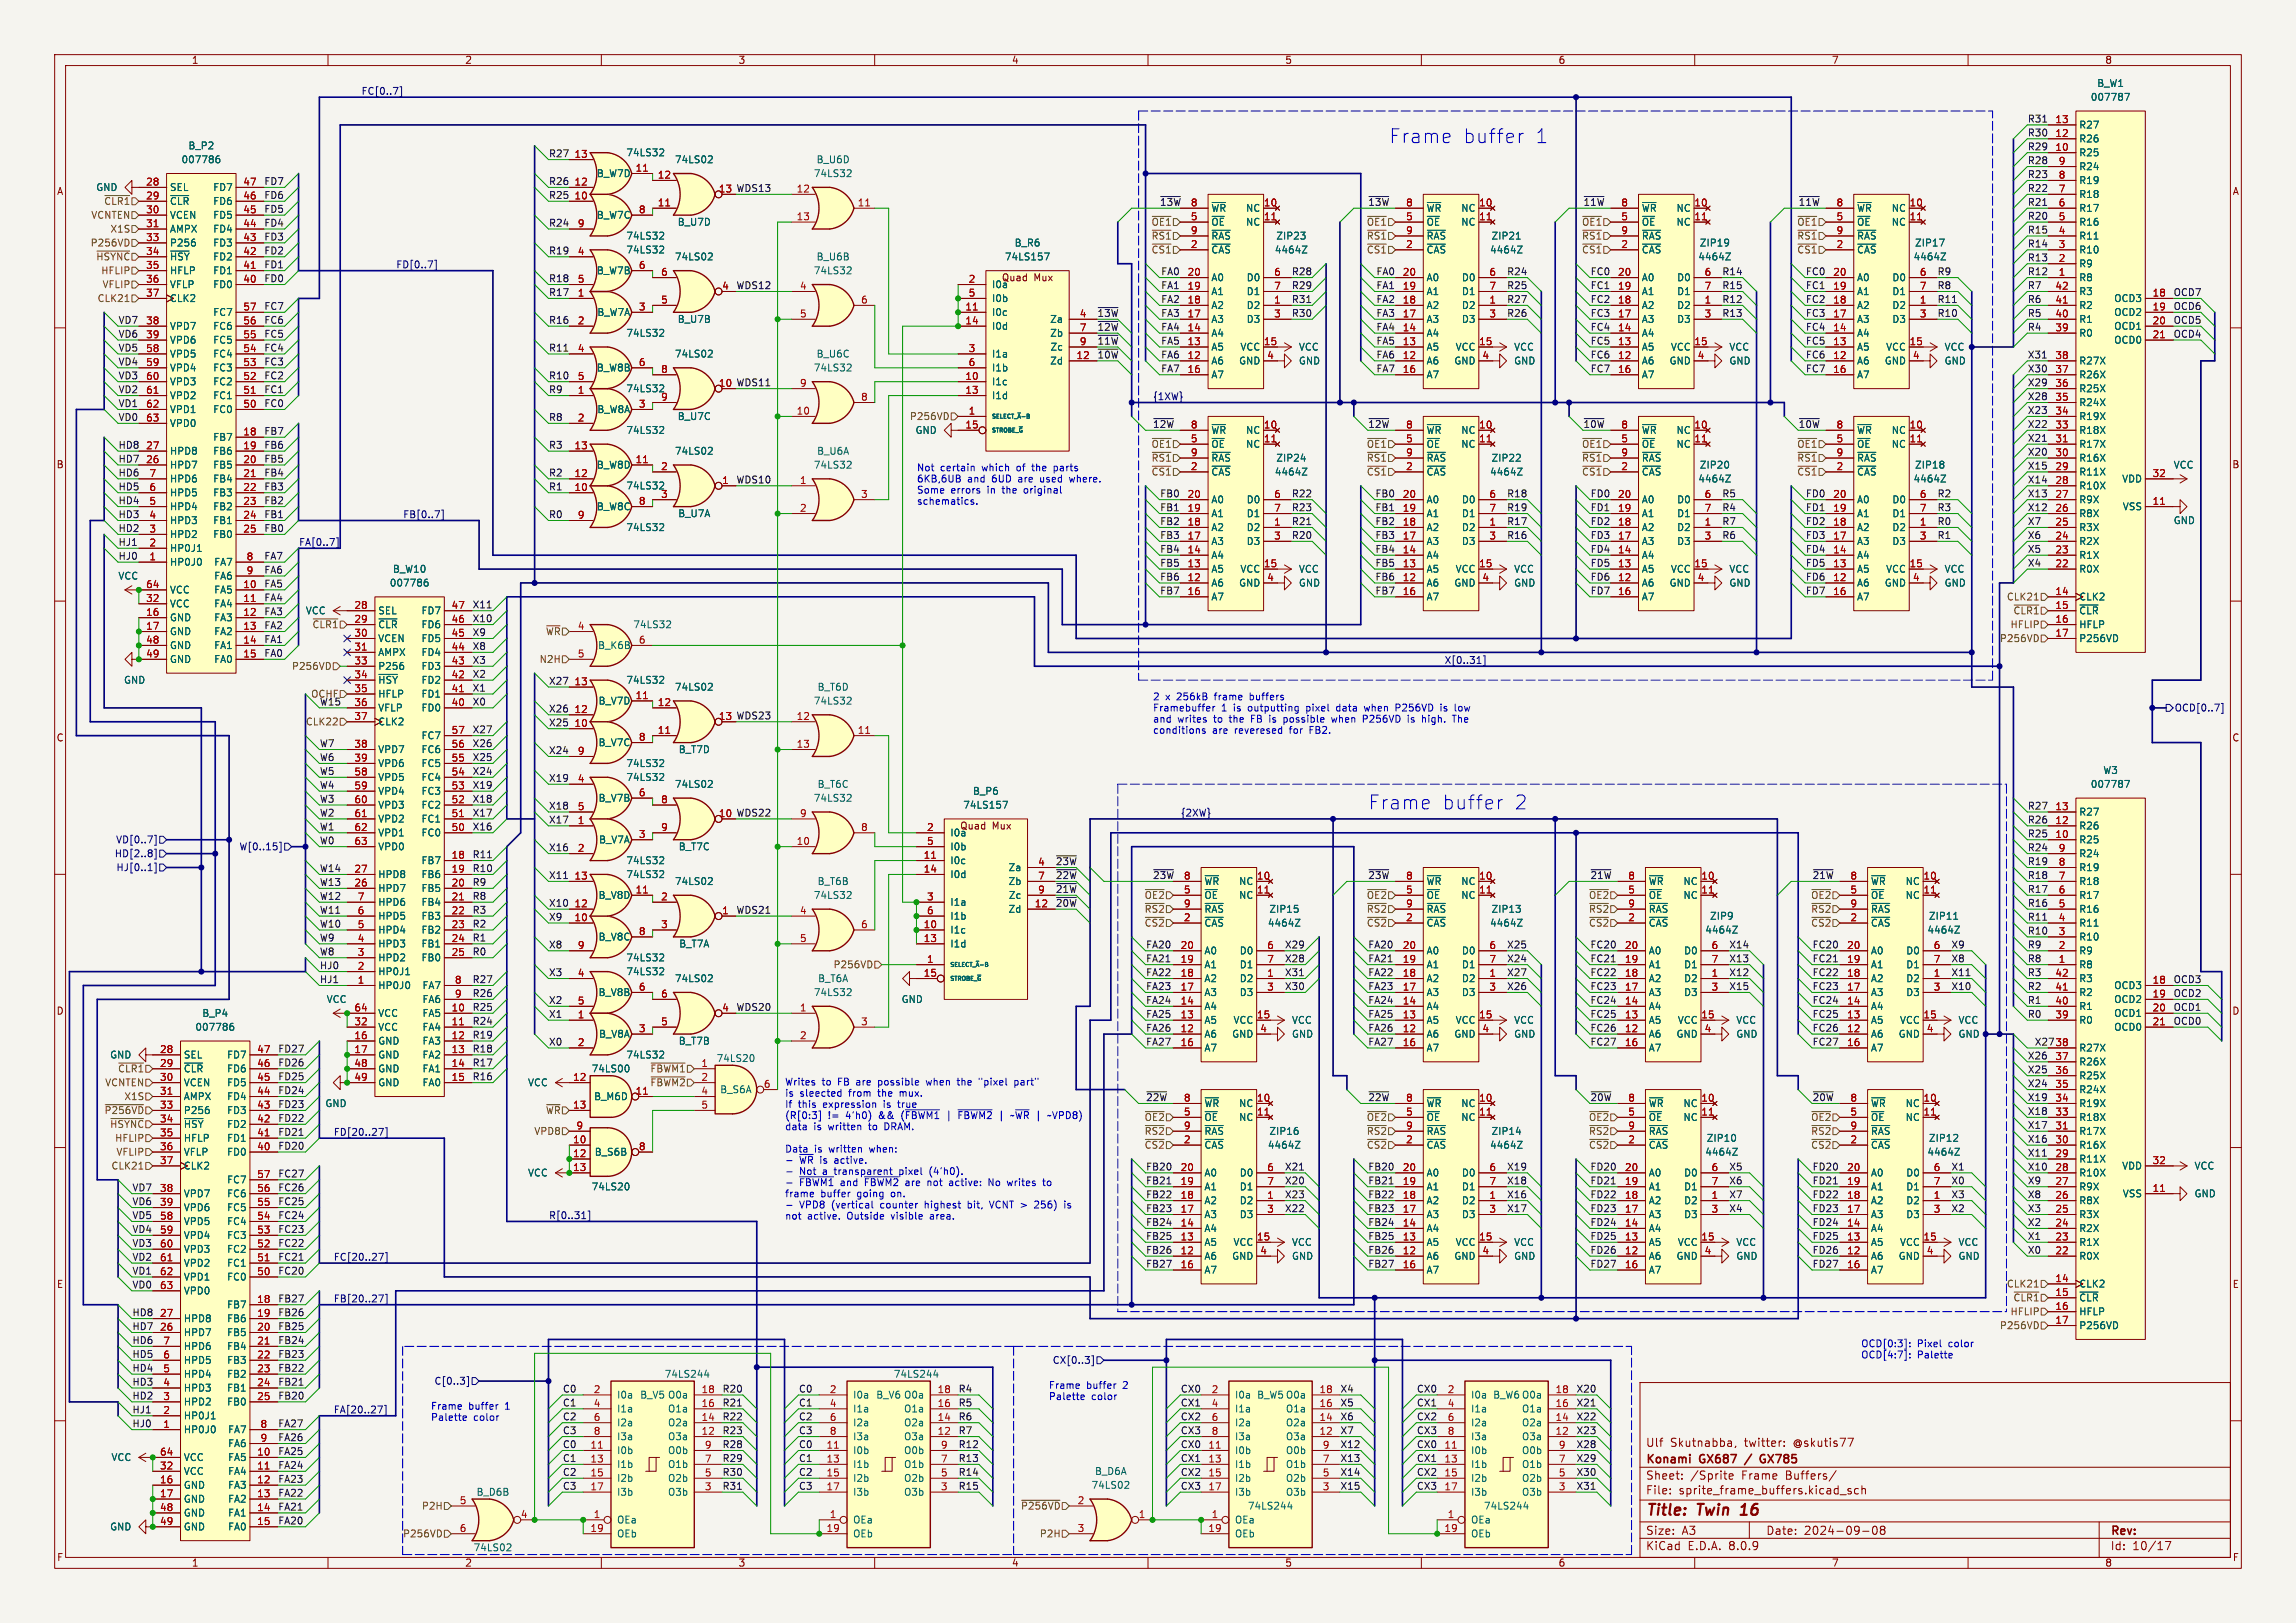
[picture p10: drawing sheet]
<svg xmlns="http://www.w3.org/2000/svg" width="420mm" height="297mm" viewBox="0 0 420 297" stroke-linecap="round" stroke-linejoin="round" font-family="sans-serif">
<defs><g id="words">
<g font-size="3.5" fill="#0000c2">
<text x="254" y="26.4">Frame</text>
<text x="267.5" y="26.4">buffer</text>
<text x="280.6" y="26.4">1</text>
<text x="250.2" y="148.3">Frame</text>
<text x="263.7" y="148.3">buffer</text>
<text x="276.8" y="148.3">2</text>
</g>
<g font-size="2.8" fill="#840000">
<text x="301" y="277.9">Title:</text>
<text x="310.6" y="277.9">Twin</text>
<text x="319.4" y="277.9">16</text>
</g>
<g font-size="2.1" fill="#840000">
<text x="301" y="268.2">Konami</text>
<text x="301" y="265">Ulf</text>
<text x="305.5" y="265">Skutnabba,</text>
<text x="311" y="268.2">GX687</text>
<text x="319.2" y="265">twitter:</text>
<text x="323.3" y="268.2">GX785</text>
<text x="328.2" y="265">@skutis77</text>
<text x="301" y="273.7">File:</text>
<text x="301" y="271">Sheet:</text>
<text x="307.1" y="273.7">sprite_frame_buffers.kicad_sch</text>
<text x="309.2" y="271">/Sprite</text>
<text x="318.7" y="271">Frame</text>
<text x="326.8" y="271">Buffers/</text>
<text x="301" y="281.1">Size:</text>
<text x="307.6" y="281.1">A3</text>
<text x="323" y="281.1">Date:</text>
<text x="330" y="281.1">2024-09-08</text>
<text x="386" y="281.3">Rev:</text>
<text x="301" y="283.9">KiCad</text>
<text x="308.7" y="283.9">E.D.A.</text>
<text x="316.3" y="283.9">8.0.9</text>
<text x="386" y="283.9">Id:</text>
<text x="390.1" y="283.9">10/17</text>
</g>
<g font-size="1.8" fill="#840000">
<text x="35" y="11.9">1</text>
<text x="85" y="11.9">2</text>
<text x="135" y="11.9">3</text>
<text x="185" y="11.9">4</text>
<text x="235" y="11.9">5</text>
<text x="285" y="11.9">6</text>
<text x="335" y="11.9">7</text>
<text x="385" y="11.9">8</text>
<text x="10.3" y="35.9">A</text>
<text x="408.3" y="35.9">A</text>
<text x="183.2" y="51.7">Quad</text>
<text x="189.1" y="51.7">Mux</text>
<text x="10.3" y="85.9">B</text>
<text x="408.2" y="85.9">B</text>
<text x="10.3" y="135.9">C</text>
<text x="408.2" y="135.9">C</text>
<text x="175.5" y="152">Quad</text>
<text x="181.5" y="152">Mux</text>
<text x="10.3" y="185.9">D</text>
<text x="408.2" y="185.9">D</text>
<text x="10.3" y="235.9">E</text>
<text x="408.3" y="235.9">E</text>
<text x="10.3" y="285.9">F</text>
<text x="35" y="286.9">1</text>
<text x="85" y="286.9">2</text>
<text x="135" y="286.9">3</text>
<text x="185" y="286.9">4</text>
<text x="235" y="286.9">5</text>
<text x="285" y="286.9">6</text>
<text x="335" y="286.9">7</text>
<text x="385" y="286.9">8</text>
<text x="408.3" y="285.9">F</text>
</g>
<g font-size="1.8" fill="#000084">
<text x="66" y="17.4">FC[0..7]</text>
<text x="72.4" y="49.2">FD[0..7]</text>
<text x="210.8" y="73.3">{1XW}</text>
<text x="73.7" y="94.9">FB[0..7]</text>
<text x="54.6" y="100">FA[0..7]</text>
<text x="264.2" y="121.6">X[0..31]</text>
<text x="397.7" y="130.4">OCD[0..7]</text>
<text x="215.9" y="149.5">{2XW}</text>
<text x="21.1" y="154.5">VD[0..7]</text>
<text x="43.7" y="155.8">W[0..15]</text>
<text x="20.9" y="157.1">HD[2..8]</text>
<text x="21.2" y="159.6">HJ[0..1]</text>
<text x="61" y="207.9">FD[20..27]</text>
<text x="100.3" y="223.2">R[0..31]</text>
<text x="61" y="230.8">FC[20..27]</text>
<text x="61" y="238.4">FB[20..27]</text>
<text x="192.5" y="249.8">CX[0..3]</text>
<text x="79.4" y="253.6">C[0..3]</text>
<text x="61" y="258.7">FA[20..27]</text>
</g>
<g font-size="1.8" fill="#006464">
<text x="383.5" y="16.1">B_W1</text>
<text x="380.2" y="23.7">R27</text>
<text x="382.3" y="18.6">007787</text>
<text x="34.4" y="27.5">B_P2</text>
<text x="114.5" y="28.8">74LS32</text>
<text x="380.2" y="28.8">R25</text>
<text x="380.2" y="26.3">R26</text>
<text x="17.5" y="35.2">GND</text>
<text x="31" y="35.2">SEL</text>
<text x="33.1" y="30.1">007786</text>
<text x="38.9" y="35.2">FD7</text>
<text x="109.1" y="32.6">B_W7D</text>
<text x="123.4" y="30.1">74LS02</text>
<text x="148.8" y="32.6">74LS32</text>
<text x="149.3" y="30.1">B_U6D</text>
<text x="380.2" y="33.9">R19</text>
<text x="380.2" y="31.3">R24</text>
<text x="31" y="40.2">VCEN</text>
<text x="31" y="37.7">~{CLR}</text>
<text x="38.9" y="40.2">FD5</text>
<text x="38.9" y="37.7">FD6</text>
<text x="109.1" y="40.2">B_W7C</text>
<text x="123.9" y="41.5">B_U7D</text>
<text x="221.5" y="41.5">~{OE}</text>
<text x="221.5" y="39">~{WR} NC</text>
<text x="227.8" y="41.5">NC</text>
<text x="260.9" y="41.5">~{OE}</text>
<text x="260.9" y="39">~{WR} NC</text>
<text x="267.2" y="41.5">NC</text>
<text x="300.2" y="41.5">~{OE}</text>
<text x="300.2" y="39">~{WR} NC</text>
<text x="306.6" y="41.5">NC</text>
<text x="339.6" y="41.5">~{OE}</text>
<text x="339.6" y="39">~{WR} NC</text>
<text x="345.9" y="41.5">NC</text>
<text x="380.2" y="41.5">R16</text>
<text x="380.2" y="39">R17</text>
<text x="380.2" y="36.4">R18</text>
<text x="31" y="42.8">AMPX</text>
<text x="31" y="45.3">P256</text>
<text x="31" y="47.9">~{HSY}</text>
<text x="38.9" y="47.9">FD2</text>
<text x="38.9" y="45.3">FD3</text>
<text x="38.9" y="42.8">FD4</text>
<text x="114.5" y="44">74LS32</text>
<text x="114.5" y="46.6">74LS32</text>
<text x="123.4" y="47.9">74LS02</text>
<text x="149.3" y="47.9">B_U6B</text>
<text x="183.7" y="47.9">74LS157</text>
<text x="185.5" y="45.3">B_R6</text>
<text x="221.5" y="46.6">~{CAS}</text>
<text x="221.5" y="44">~{RAS}</text>
<text x="233.1" y="46.6">4464Z</text>
<text x="233.4" y="44">ZIP23</text>
<text x="260.9" y="46.6">~{CAS}</text>
<text x="260.9" y="44">~{RAS}</text>
<text x="272.5" y="46.6">4464Z</text>
<text x="272.7" y="44">ZIP21</text>
<text x="300.2" y="46.6">~{CAS}</text>
<text x="300.2" y="44">~{RAS}</text>
<text x="310.6" y="47.9">4464Z</text>
<text x="310.8" y="45.3">ZIP19</text>
<text x="339.6" y="46.6">~{CAS}</text>
<text x="339.6" y="44">~{RAS}</text>
<text x="349.9" y="47.9">4464Z</text>
<text x="350.2" y="45.3">ZIP17</text>
<text x="380.2" y="46.6">R10</text>
<text x="380.2" y="44">R11</text>
<text x="31" y="50.4">HFLP</text>
<text x="31" y="52.9">VFLP</text>
<text x="38.9" y="52.9">FD0</text>
<text x="38.9" y="50.4">FD1</text>
<text x="109.1" y="50.4">B_W7B</text>
<text x="148.8" y="50.4">74LS32</text>
<text x="181.4" y="52.9">I0a</text>
<text x="221.5" y="51.7">A0</text>
<text x="227.9" y="51.7">D0</text>
<text x="260.9" y="51.7">A0</text>
<text x="267.3" y="51.7">D0</text>
<text x="300.2" y="51.7">A0</text>
<text x="306.7" y="51.7">D0</text>
<text x="339.6" y="51.7">A0</text>
<text x="346.1" y="51.7">D0</text>
<text x="380.2" y="51.7">R8</text>
<text x="380.2" y="49.1">R9</text>
<text x="31" y="55.5">CLK2</text>
<text x="38.9" y="58">FC7</text>
<text x="109.2" y="58">B_W7A</text>
<text x="123.9" y="59.3">B_U7B</text>
<text x="181.4" y="58">I0c</text>
<text x="181.4" y="55.5">I0b</text>
<text x="192" y="59.3">Za</text>
<text x="221.5" y="59.3">A3</text>
<text x="221.5" y="56.7">A2</text>
<text x="221.5" y="54.2">A1</text>
<text x="227.9" y="56.7">D2</text>
<text x="227.9" y="59.3">D3</text>
<text x="227.9" y="54.2">D1</text>
<text x="260.9" y="59.3">A3</text>
<text x="260.9" y="56.7">A2</text>
<text x="260.9" y="54.2">A1</text>
<text x="267.3" y="56.7">D2</text>
<text x="267.3" y="59.3">D3</text>
<text x="267.3" y="54.2">D1</text>
<text x="300.2" y="59.3">A3</text>
<text x="300.2" y="56.7">A2</text>
<text x="300.2" y="54.2">A1</text>
<text x="306.7" y="56.7">D2</text>
<text x="306.7" y="59.3">D3</text>
<text x="306.7" y="54.2">D1</text>
<text x="339.6" y="59.3">A3</text>
<text x="339.6" y="56.7">A2</text>
<text x="339.6" y="54.2">A1</text>
<text x="346.1" y="56.7">D2</text>
<text x="346.1" y="59.3">D3</text>
<text x="346.1" y="54.2">D1</text>
<text x="380.2" y="59.3">R1</text>
<text x="380.2" y="56.7">R2</text>
<text x="380.2" y="54.2">R3</text>
<text x="386.6" y="55.5">OCD3</text>
<text x="386.6" y="58">OCD2</text>
<text x="31" y="60.6">VPD7</text>
<text x="31" y="63.1">VPD6</text>
<text x="31" y="65.6">VPD5</text>
<text x="38.9" y="65.6">FC4</text>
<text x="38.9" y="63.1">FC5</text>
<text x="38.9" y="60.6">FC6</text>
<text x="114.5" y="61.8">74LS32</text>
<text x="123.4" y="65.6">74LS02</text>
<text x="149.3" y="65.6">B_U6C</text>
<text x="181.4" y="60.6">I0d</text>
<text x="181.4" y="65.6">I1a</text>
<text x="192" y="61.8">Zb</text>
<text x="192.1" y="64.4">Zc</text>
<text x="221.5" y="64.4">A5</text>
<text x="221.5" y="61.8">A4</text>
<text x="226.8" y="64.4">VCC</text>
<text x="237.5" y="64.4">VCC</text>
<text x="260.9" y="64.4">A5</text>
<text x="260.9" y="61.8">A4</text>
<text x="266.2" y="64.4">VCC</text>
<text x="276.9" y="64.4">VCC</text>
<text x="300.2" y="64.4">A5</text>
<text x="300.2" y="61.8">A4</text>
<text x="305.5" y="64.4">VCC</text>
<text x="316.2" y="64.4">VCC</text>
<text x="339.6" y="64.4">A5</text>
<text x="339.6" y="61.8">A4</text>
<text x="344.9" y="64.4">VCC</text>
<text x="355.6" y="64.4">VCC</text>
<text x="380.2" y="61.8">R0</text>
<text x="386.6" y="60.6">OCD1</text>
<text x="386.6" y="63.1">OCD0</text>
<text x="31" y="68.2">VPD4</text>
<text x="31" y="70.7">VPD3</text>
<text x="38.9" y="70.7">FC2</text>
<text x="38.9" y="68.2">FC3</text>
<text x="109.1" y="68.2">B_W8B</text>
<text x="114.5" y="72">74LS32</text>
<text x="148.8" y="68.2">74LS32</text>
<text x="181.4" y="70.7">I1c</text>
<text x="181.4" y="68.2">I1b</text>
<text x="192" y="66.9">Zd</text>
<text x="221.5" y="66.9">A6</text>
<text x="221.5" y="69.4">A7</text>
<text x="226.6" y="66.9">GND</text>
<text x="237.5" y="66.9">GND</text>
<text x="260.9" y="66.9">A6</text>
<text x="260.9" y="69.4">A7</text>
<text x="265.9" y="66.9">GND</text>
<text x="276.9" y="66.9">GND</text>
<text x="300.2" y="66.9">A6</text>
<text x="300.2" y="69.4">A7</text>
<text x="305.3" y="66.9">GND</text>
<text x="316.2" y="66.9">GND</text>
<text x="339.6" y="66.9">A6</text>
<text x="339.6" y="69.4">A7</text>
<text x="344.7" y="66.9">GND</text>
<text x="355.6" y="66.9">GND</text>
<text x="380.2" y="72">R25X</text>
<text x="380.2" y="69.4">R26X</text>
<text x="380.2" y="66.9">R27X</text>
<text x="31" y="73.3">VPD2</text>
<text x="31" y="75.8">VPD1</text>
<text x="38.9" y="75.8">FC0</text>
<text x="38.9" y="73.3">FC1</text>
<text x="109.2" y="75.8">B_W8A</text>
<text x="123.9" y="77.1">B_U7C</text>
<text x="181.4" y="73.3">I1d</text>
<text x="380.2" y="77.1">R19X</text>
<text x="380.2" y="74.5">R24X</text>
<text x="31" y="83.4">HPD8</text>
<text x="31" y="78.3">VPD0</text>
<text x="38.9" y="80.9">FB7</text>
<text x="38.9" y="83.4">FB6</text>
<text x="114.5" y="79.6">74LS32</text>
<text x="123.4" y="83.4">74LS02</text>
<text x="149.4" y="83.4">B_U6A</text>
<text x="167.4" y="79.6">GND</text>
<text x="221.5" y="82.1">~{OE}</text>
<text x="221.5" y="79.6">~{WR} NC</text>
<text x="227.8" y="82.1">NC</text>
<text x="260.9" y="82.1">~{OE}</text>
<text x="260.9" y="79.6">~{WR} NC</text>
<text x="267.2" y="82.1">NC</text>
<text x="300.2" y="82.1">~{OE}</text>
<text x="300.2" y="79.6">~{WR} NC</text>
<text x="306.6" y="82.1">NC</text>
<text x="339.6" y="82.1">~{OE}</text>
<text x="339.6" y="79.6">~{WR} NC</text>
<text x="345.9" y="82.1">NC</text>
<text x="380.2" y="82.1">R17X</text>
<text x="380.2" y="79.6">R18X</text>
<text x="31" y="86">HPD7</text>
<text x="31" y="88.5">HPD6</text>
<text x="38.9" y="86">FB5</text>
<text x="38.9" y="88.5">FB4</text>
<text x="109.1" y="86">B_W8D</text>
<text x="114.5" y="89.8">74LS32</text>
<text x="148.8" y="86">74LS32</text>
<text x="221.5" y="87.2">~{CAS}</text>
<text x="221.5" y="84.7">~{RAS}</text>
<text x="233.1" y="87.2">4464Z</text>
<text x="233.4" y="84.7">ZIP24</text>
<text x="260.9" y="87.2">~{CAS}</text>
<text x="260.9" y="84.7">~{RAS}</text>
<text x="272.5" y="87.2">4464Z</text>
<text x="272.7" y="84.7">ZIP22</text>
<text x="300.2" y="87.2">~{CAS}</text>
<text x="300.2" y="84.7">~{RAS}</text>
<text x="310.6" y="88.5">4464Z</text>
<text x="310.8" y="86">ZIP20</text>
<text x="339.6" y="87.2">~{CAS}</text>
<text x="339.6" y="84.7">~{RAS}</text>
<text x="349.9" y="88.5">4464Z</text>
<text x="350.2" y="86">ZIP18</text>
<text x="380.2" y="89.8">R10X</text>
<text x="380.2" y="87.2">R11X</text>
<text x="380.2" y="84.7">R16X</text>
<text x="388.1" y="88.5">VDD</text>
<text x="397.5" y="86">VCC</text>
<text x="31" y="93.6">HPD4</text>
<text x="31" y="91">HPD5</text>
<text x="38.9" y="91">FB3</text>
<text x="38.9" y="93.6">FB2</text>
<text x="109.1" y="93.6">B_W8C</text>
<text x="120.8" y="91.2">3</text>
<text x="124" y="94.8">B_U7A</text>
<text x="221.5" y="94.8">A1</text>
<text x="221.5" y="92.3">A0</text>
<text x="227.9" y="92.3">D0</text>
<text x="227.9" y="94.8">D1</text>
<text x="260.9" y="94.8">A1</text>
<text x="260.9" y="92.3">A0</text>
<text x="267.3" y="92.3">D0</text>
<text x="267.3" y="94.8">D1</text>
<text x="300.2" y="94.8">A1</text>
<text x="300.2" y="92.3">A0</text>
<text x="306.7" y="92.3">D0</text>
<text x="306.7" y="94.8">D1</text>
<text x="339.6" y="94.8">A1</text>
<text x="339.6" y="92.3">A0</text>
<text x="346.1" y="92.3">D0</text>
<text x="346.1" y="94.8">D1</text>
<text x="380.2" y="94.8">R8X</text>
<text x="380.2" y="92.3">R9X</text>
<text x="388.2" y="93.6">VSS</text>
<text x="31" y="101.2">HP0J1</text>
<text x="31" y="98.7">HPD2</text>
<text x="31" y="96.1">HPD3</text>
<text x="38.9" y="96.1">FB1</text>
<text x="38.9" y="98.7">FB0</text>
<text x="114.5" y="97.4">74LS32</text>
<text x="221.5" y="99.9">A3</text>
<text x="221.5" y="97.4">A2</text>
<text x="227.9" y="97.4">D2</text>
<text x="227.9" y="99.9">D3</text>
<text x="260.9" y="99.9">A3</text>
<text x="260.9" y="97.4">A2</text>
<text x="267.3" y="97.4">D2</text>
<text x="267.3" y="99.9">D3</text>
<text x="300.2" y="99.9">A3</text>
<text x="300.2" y="97.4">A2</text>
<text x="306.7" y="97.4">D2</text>
<text x="306.7" y="99.9">D3</text>
<text x="339.6" y="99.9">A3</text>
<text x="339.6" y="97.4">A2</text>
<text x="346.1" y="97.4">D2</text>
<text x="346.1" y="99.9">D3</text>
<text x="380.2" y="99.9">R2X</text>
<text x="380.2" y="97.4">R3X</text>
<text x="397.5" y="96.1">GND</text>
<text x="21.6" y="106.3">VCC</text>
<text x="31" y="103.7">HP0J0</text>
<text x="39.1" y="103.7">FA7</text>
<text x="39.1" y="106.3">FA6</text>
<text x="71.2" y="107.5">007786</text>
<text x="71.8" y="105">B_W10</text>
<text x="221.5" y="107.5">A6</text>
<text x="221.5" y="105">A5</text>
<text x="221.5" y="102.5">A4</text>
<text x="226.6" y="107.5">GND</text>
<text x="226.8" y="105">VCC</text>
<text x="237.5" y="107.5">GND</text>
<text x="237.5" y="105">VCC</text>
<text x="260.9" y="107.5">A6</text>
<text x="260.9" y="105">A5</text>
<text x="260.9" y="102.5">A4</text>
<text x="265.9" y="107.5">GND</text>
<text x="266.2" y="105">VCC</text>
<text x="276.9" y="107.5">GND</text>
<text x="276.9" y="105">VCC</text>
<text x="300.2" y="107.5">A6</text>
<text x="300.2" y="105">A5</text>
<text x="300.2" y="102.5">A4</text>
<text x="305.3" y="107.5">GND</text>
<text x="305.5" y="105">VCC</text>
<text x="316.2" y="107.5">GND</text>
<text x="316.2" y="105">VCC</text>
<text x="339.6" y="107.5">A6</text>
<text x="339.6" y="105">A5</text>
<text x="339.6" y="102.5">A4</text>
<text x="344.7" y="107.5">GND</text>
<text x="344.9" y="105">VCC</text>
<text x="355.6" y="107.5">GND</text>
<text x="355.6" y="105">VCC</text>
<text x="380.2" y="105">R0X</text>
<text x="380.2" y="102.5">R1X</text>
<text x="31" y="113.9">GND</text>
<text x="31" y="111.4">VCC</text>
<text x="31" y="108.8">VCC</text>
<text x="39.1" y="108.8">FA5</text>
<text x="39.1" y="111.4">FA4</text>
<text x="39.1" y="113.9">FA3</text>
<text x="55.8" y="112.6">VCC</text>
<text x="69.1" y="112.6">SEL</text>
<text x="77" y="112.6">FD7</text>
<text x="221.5" y="110.1">A7</text>
<text x="260.9" y="110.1">A7</text>
<text x="300.2" y="110.1">A7</text>
<text x="339.6" y="110.1">A7</text>
<text x="380.2" y="110.1">CLK2</text>
<text x="380.2" y="112.6">~{CLR}</text>
<text x="31" y="116.4">GND</text>
<text x="31" y="119">GND</text>
<text x="39.1" y="116.4">FA2</text>
<text x="39.1" y="119">FA1</text>
<text x="69.1" y="117.7">VCEN</text>
<text x="69.1" y="115.2">~{CLR}</text>
<text x="77" y="117.7">FD5</text>
<text x="77" y="115.2">FD6</text>
<text x="109.3" y="119">B_K6B</text>
<text x="115.7" y="115.2">74LS32</text>
<text x="380.2" y="115.2">HFLP</text>
<text x="380.2" y="117.7">P256VD</text>
<text x="22.6" y="125.3">GND</text>
<text x="31" y="121.5">GND</text>
<text x="39.1" y="121.5">FA0</text>
<text x="69.1" y="120.2">AMPX</text>
<text x="69.1" y="122.8">P256</text>
<text x="69.1" y="125.3">~{HSY}</text>
<text x="77" y="125.3">FD2</text>
<text x="77" y="122.8">FD3</text>
<text x="77" y="120.2">FD4</text>
<text x="114.5" y="125.3">74LS32</text>
<text x="69.1" y="127.9">HFLP</text>
<text x="69.1" y="130.4">VFLP</text>
<text x="77" y="130.4">FD0</text>
<text x="77" y="127.9">FD1</text>
<text x="109.4" y="129.1">B_V7D</text>
<text x="123.4" y="126.6">74LS02</text>
<text x="148.8" y="129.1">74LS32</text>
<text x="149.5" y="126.6">B_T6D</text>
<text x="69.1" y="132.9">CLK2</text>
<text x="77" y="135.5">FC7</text>
<text x="109.4" y="136.8">B_V7C</text>
<text x="69.1" y="138">VPD7</text>
<text x="69.1" y="140.6">VPD6</text>
<text x="69.1" y="143.1">VPD5</text>
<text x="77" y="143.1">FC4</text>
<text x="77" y="140.6">FC5</text>
<text x="77" y="138">FC6</text>
<text x="114.5" y="140.6">74LS32</text>
<text x="114.5" y="143.1">74LS32</text>
<text x="124.1" y="138">B_T7D</text>
<text x="384.6" y="141.8">W3</text>
<text x="69.1" y="145.6">VPD4</text>
<text x="69.1" y="148.2">VPD3</text>
<text x="77" y="148.2">FC2</text>
<text x="77" y="145.6">FC3</text>
<text x="109.4" y="146.9">B_V7B</text>
<text x="123.4" y="144.4">74LS02</text>
<text x="148.8" y="146.9">74LS32</text>
<text x="149.5" y="144.4">B_T6C</text>
<text x="176.1" y="148.2">74LS157</text>
<text x="177.9" y="145.6">B_P6</text>
<text x="380.2" y="149.5">R27</text>
<text x="382.3" y="144.4">007787</text>
<text x="69.1" y="150.7">VPD2</text>
<text x="69.1" y="153.3">VPD1</text>
<text x="69.1" y="155.8">VPD0</text>
<text x="77" y="153.3">FC0</text>
<text x="77" y="150.7">FC1</text>
<text x="109.5" y="154.5">B_V7A</text>
<text x="124.1" y="155.8">B_T7C</text>
<text x="173.7" y="153.3">I0a</text>
<text x="173.7" y="155.8">I0b</text>
<text x="380.2" y="154.5">R25</text>
<text x="380.2" y="152">R26</text>
<text x="69.1" y="160.9">HPD8</text>
<text x="77" y="158.3">FB7</text>
<text x="77" y="160.9">FB6</text>
<text x="114.5" y="158.3">74LS32</text>
<text x="114.5" y="160.9">74LS32</text>
<text x="173.7" y="158.3">I0c</text>
<text x="173.7" y="160.9">I0d</text>
<text x="184.4" y="159.6">Za</text>
<text x="380.2" y="159.6">R19</text>
<text x="380.2" y="157.1">R24</text>
<text x="69.1" y="163.4">HPD7</text>
<text x="69.1" y="166">HPD6</text>
<text x="77" y="163.4">FB5</text>
<text x="77" y="166">FB4</text>
<text x="109.4" y="164.7">B_V8D</text>
<text x="123.4" y="162.2">74LS02</text>
<text x="148.8" y="164.7">74LS32</text>
<text x="149.5" y="162.2">B_T6B</text>
<text x="173.7" y="166">I1a</text>
<text x="184.4" y="167.2">Zd</text>
<text x="184.4" y="162.2">Zb</text>
<text x="184.4" y="164.7">Zc</text>
<text x="220.2" y="164.7">~{OE}</text>
<text x="220.2" y="162.2">~{WR} NC</text>
<text x="220.2" y="167.2">~{RAS}</text>
<text x="226.6" y="164.7">NC</text>
<text x="232.1" y="167.2">ZIP15</text>
<text x="260.9" y="164.7">~{OE}</text>
<text x="260.9" y="162.2">~{WR} NC</text>
<text x="260.9" y="167.2">~{RAS}</text>
<text x="267.2" y="164.7">NC</text>
<text x="272.7" y="167.2">ZIP13</text>
<text x="301.5" y="164.7">~{OE}</text>
<text x="301.5" y="162.2">~{WR} NC</text>
<text x="301.5" y="167.2">~{RAS}</text>
<text x="307.8" y="164.7">NC</text>
<text x="342.1" y="164.7">~{OE}</text>
<text x="342.1" y="162.2">~{WR} NC</text>
<text x="342.1" y="167.2">~{RAS}</text>
<text x="348.5" y="164.7">NC</text>
<text x="380.2" y="167.2">R16</text>
<text x="380.2" y="164.7">R17</text>
<text x="380.2" y="162.2">R18</text>
<text x="69.1" y="173.6">HPD3</text>
<text x="69.1" y="171">HPD4</text>
<text x="69.1" y="168.5">HPD5</text>
<text x="77" y="168.5">FB3</text>
<text x="77" y="171">FB2</text>
<text x="77" y="173.6">FB1</text>
<text x="109.4" y="172.3">B_V8C</text>
<text x="124.1" y="173.6">B_T7A</text>
<text x="173.7" y="171">I1c</text>
<text x="173.7" y="173.6">I1d</text>
<text x="173.7" y="168.5">I1b</text>
<text x="220.2" y="169.8">~{CAS}</text>
<text x="231.8" y="169.8">4464Z</text>
<text x="260.9" y="169.8">~{CAS}</text>
<text x="272.5" y="169.8">4464Z</text>
<text x="301.5" y="169.8">~{CAS}</text>
<text x="311.8" y="171">4464Z</text>
<text x="312.7" y="168.5">ZIP9</text>
<text x="342.1" y="169.8">~{CAS}</text>
<text x="352.5" y="171">4464Z</text>
<text x="352.7" y="168.5">ZIP11</text>
<text x="380.2" y="172.3">R10</text>
<text x="380.2" y="169.8">R11</text>
<text x="69.1" y="178.7">HP0J1</text>
<text x="69.1" y="176.1">HPD2</text>
<text x="77" y="176.1">FB0</text>
<text x="114.5" y="176.1">74LS32</text>
<text x="114.5" y="178.7">74LS32</text>
<text x="123.4" y="179.9">74LS02</text>
<text x="149.5" y="179.9">B_T6A</text>
<text x="220.2" y="179.9">A2</text>
<text x="220.2" y="177.4">A1</text>
<text x="220.2" y="174.9">A0</text>
<text x="226.7" y="179.9">D2</text>
<text x="226.7" y="174.9">D0</text>
<text x="226.7" y="177.4">D1</text>
<text x="260.9" y="179.9">A2</text>
<text x="260.9" y="177.4">A1</text>
<text x="260.9" y="174.9">A0</text>
<text x="267.3" y="179.9">D2</text>
<text x="267.3" y="174.9">D0</text>
<text x="267.3" y="177.4">D1</text>
<text x="301.5" y="179.9">A2</text>
<text x="301.5" y="177.4">A1</text>
<text x="301.5" y="174.9">A0</text>
<text x="308" y="179.9">D2</text>
<text x="308" y="174.9">D0</text>
<text x="308" y="177.4">D1</text>
<text x="342.1" y="179.9">A2</text>
<text x="342.1" y="177.4">A1</text>
<text x="342.1" y="174.9">A0</text>
<text x="348.6" y="179.9">D2</text>
<text x="348.6" y="174.9">D0</text>
<text x="348.6" y="177.4">D1</text>
<text x="380.2" y="177.4">R8</text>
<text x="380.2" y="174.9">R9</text>
<text x="380.2" y="179.9">R3</text>
<text x="59.7" y="183.7">VCC</text>
<text x="69.1" y="181.2">HP0J0</text>
<text x="77.2" y="181.2">FA7</text>
<text x="77.2" y="183.7">FA6</text>
<text x="109.4" y="182.5">B_V8B</text>
<text x="148.8" y="182.5">74LS32</text>
<text x="164.8" y="183.7">GND</text>
<text x="220.2" y="185">A4</text>
<text x="220.2" y="182.5">A3</text>
<text x="226.7" y="182.5">D3</text>
<text x="260.9" y="185">A4</text>
<text x="260.9" y="182.5">A3</text>
<text x="267.3" y="182.5">D3</text>
<text x="301.5" y="185">A4</text>
<text x="301.5" y="182.5">A3</text>
<text x="308" y="182.5">D3</text>
<text x="342.1" y="185">A4</text>
<text x="342.1" y="182.5">A3</text>
<text x="348.6" y="182.5">D3</text>
<text x="380.2" y="185">R1</text>
<text x="380.2" y="182.5">R2</text>
<text x="386.6" y="181.2">OCD3</text>
<text x="386.6" y="183.7">OCD2</text>
<text x="35.6" y="188.8">007786</text>
<text x="36.9" y="186.3">B_P4</text>
<text x="69.1" y="191.4">GND</text>
<text x="69.1" y="188.8">VCC</text>
<text x="69.1" y="186.3">VCC</text>
<text x="77.2" y="186.3">FA5</text>
<text x="77.2" y="188.8">FA4</text>
<text x="77.2" y="191.4">FA3</text>
<text x="109.5" y="190.1">B_V8A</text>
<text x="124.1" y="191.4">B_T7B</text>
<text x="220.2" y="190.1">A6</text>
<text x="220.2" y="187.6">A5</text>
<text x="225.3" y="190.1">GND</text>
<text x="225.5" y="187.6">VCC</text>
<text x="236.2" y="190.1">GND</text>
<text x="236.2" y="187.6">VCC</text>
<text x="260.9" y="190.1">A6</text>
<text x="260.9" y="187.6">A5</text>
<text x="265.9" y="190.1">GND</text>
<text x="266.2" y="187.6">VCC</text>
<text x="276.9" y="190.1">GND</text>
<text x="276.9" y="187.6">VCC</text>
<text x="301.5" y="190.1">A6</text>
<text x="301.5" y="187.6">A5</text>
<text x="306.6" y="190.1">GND</text>
<text x="306.8" y="187.6">VCC</text>
<text x="317.5" y="190.1">GND</text>
<text x="317.5" y="187.6">VCC</text>
<text x="342.1" y="190.1">A6</text>
<text x="342.1" y="187.6">A5</text>
<text x="347.2" y="190.1">GND</text>
<text x="347.5" y="187.6">VCC</text>
<text x="358.1" y="190.1">GND</text>
<text x="358.1" y="187.6">VCC</text>
<text x="380.2" y="187.6">R0</text>
<text x="386.6" y="186.3">OCD1</text>
<text x="386.6" y="188.8">OCD0</text>
<text x="20" y="193.9">GND</text>
<text x="33.5" y="193.9">SEL</text>
<text x="33.5" y="196.4">~{CLR}</text>
<text x="41.4" y="196.4">FD6</text>
<text x="41.4" y="193.9">FD7</text>
<text x="69.1" y="193.9">GND</text>
<text x="69.1" y="196.4">GND</text>
<text x="77.2" y="193.9">FA2</text>
<text x="77.2" y="196.4">FA1</text>
<text x="108.1" y="196.4">74LS00</text>
<text x="114.5" y="193.9">74LS32</text>
<text x="131" y="194.5">74LS20</text>
<text x="220.2" y="192.6">A7</text>
<text x="260.9" y="192.6">A7</text>
<text x="301.5" y="192.6">A7</text>
<text x="342.1" y="192.6">A7</text>
<text x="380.2" y="197.7">R25X</text>
<text x="380.2" y="195.2">R26X</text>
<text x="380.2" y="192.6">R27X</text>
<text x="33.5" y="199">VCEN</text>
<text x="33.5" y="201.5">AMPX</text>
<text x="41.4" y="201.5">FD4</text>
<text x="41.4" y="199">FD5</text>
<text x="59.4" y="202.8">GND</text>
<text x="69.1" y="199">GND</text>
<text x="77.2" y="199">FA0</text>
<text x="96.5" y="199">VCC</text>
<text x="108.6" y="201.5">B_M6D</text>
<text x="131.6" y="200.3">B_S6A</text>
<text x="220.2" y="202.8">~{WR} NC</text>
<text x="260.9" y="202.8">~{WR} NC</text>
<text x="301.5" y="202.8">~{WR} NC</text>
<text x="342.1" y="202.8">~{WR} NC</text>
<text x="380.2" y="202.8">R19X</text>
<text x="380.2" y="200.3">R24X</text>
<text x="33.5" y="204.1">P256</text>
<text x="33.5" y="209.1">HFLP</text>
<text x="33.5" y="206.6">~{HSY}</text>
<text x="41.4" y="209.1">FD1</text>
<text x="41.4" y="206.6">FD2</text>
<text x="41.4" y="204.1">FD3</text>
<text x="220.2" y="205.3">~{OE}</text>
<text x="220.2" y="207.9">~{RAS}</text>
<text x="226.6" y="205.3">NC</text>
<text x="232.1" y="207.9">ZIP16</text>
<text x="260.9" y="205.3">~{OE}</text>
<text x="260.9" y="207.9">~{RAS}</text>
<text x="267.2" y="205.3">NC</text>
<text x="272.7" y="207.9">ZIP14</text>
<text x="301.5" y="205.3">~{OE}</text>
<text x="301.5" y="207.9">~{RAS}</text>
<text x="307.8" y="205.3">NC</text>
<text x="312.1" y="209.1">ZIP10</text>
<text x="342.1" y="205.3">~{OE}</text>
<text x="342.1" y="207.9">~{RAS}</text>
<text x="348.5" y="205.3">NC</text>
<text x="352.7" y="209.1">ZIP12</text>
<text x="380.2" y="207.9">R17X</text>
<text x="380.2" y="205.3">R18X</text>
<text x="33.5" y="211.7">VFLP</text>
<text x="33.5" y="214.2">CLK2</text>
<text x="41.4" y="211.7">FD0</text>
<text x="96.5" y="215.5">VCC</text>
<text x="108.7" y="211.7">B_S6B</text>
<text x="220.2" y="210.4">~{CAS}</text>
<text x="220.2" y="215.5">A0</text>
<text x="226.7" y="215.5">D0</text>
<text x="231.8" y="210.4">4464Z</text>
<text x="260.9" y="210.4">~{CAS}</text>
<text x="260.9" y="215.5">A0</text>
<text x="267.3" y="215.5">D0</text>
<text x="272.5" y="210.4">4464Z</text>
<text x="301.5" y="210.4">~{CAS}</text>
<text x="301.5" y="215.5">A0</text>
<text x="308" y="215.5">D0</text>
<text x="311.8" y="211.7">4464Z</text>
<text x="342.1" y="210.4">~{CAS}</text>
<text x="342.1" y="215.5">A0</text>
<text x="348.6" y="215.5">D0</text>
<text x="352.5" y="211.7">4464Z</text>
<text x="380.2" y="215.5">R10X</text>
<text x="380.2" y="213">R11X</text>
<text x="380.2" y="210.4">R16X</text>
<text x="388.1" y="214.2">VDD</text>
<text x="401.3" y="214.2">VCC</text>
<text x="33.5" y="219.3">VPD7</text>
<text x="33.5" y="221.8">VPD6</text>
<text x="41.4" y="221.8">FC5</text>
<text x="41.4" y="219.3">FC6</text>
<text x="41.4" y="216.8">FC7</text>
<text x="108.1" y="218">74LS20</text>
<text x="220.2" y="220.6">A2</text>
<text x="220.2" y="218">A1</text>
<text x="226.7" y="220.6">D2</text>
<text x="226.7" y="218">D1</text>
<text x="260.9" y="220.6">A2</text>
<text x="260.9" y="218">A1</text>
<text x="267.3" y="220.6">D2</text>
<text x="267.3" y="218">D1</text>
<text x="301.5" y="220.6">A2</text>
<text x="301.5" y="218">A1</text>
<text x="308" y="220.6">D2</text>
<text x="308" y="218">D1</text>
<text x="342.1" y="220.6">A2</text>
<text x="342.1" y="218">A1</text>
<text x="348.6" y="220.6">D2</text>
<text x="348.6" y="218">D1</text>
<text x="380.2" y="220.6">R8X</text>
<text x="380.2" y="218">R9X</text>
<text x="388.2" y="219.3">VSS</text>
<text x="401.3" y="219.3">GND</text>
<text x="33.5" y="224.4">VPD5</text>
<text x="33.5" y="226.9">VPD4</text>
<text x="41.4" y="226.9">FC3</text>
<text x="41.4" y="224.4">FC4</text>
<text x="220.2" y="225.7">A4</text>
<text x="220.2" y="223.1">A3</text>
<text x="226.7" y="223.1">D3</text>
<text x="260.9" y="225.7">A4</text>
<text x="260.9" y="223.1">A3</text>
<text x="267.3" y="223.1">D3</text>
<text x="301.5" y="225.7">A4</text>
<text x="301.5" y="223.1">A3</text>
<text x="308" y="223.1">D3</text>
<text x="342.1" y="225.7">A4</text>
<text x="342.1" y="223.1">A3</text>
<text x="348.6" y="223.1">D3</text>
<text x="380.2" y="225.7">R2X</text>
<text x="380.2" y="223.1">R3X</text>
<text x="33.5" y="229.5">VPD3</text>
<text x="33.5" y="232">VPD2</text>
<text x="41.4" y="232">FC1</text>
<text x="41.4" y="229.5">FC2</text>
<text x="220.2" y="230.7">A6</text>
<text x="220.2" y="228.2">A5</text>
<text x="220.2" y="233.3">A7</text>
<text x="225.3" y="230.7">GND</text>
<text x="225.5" y="228.2">VCC</text>
<text x="236.2" y="230.7">GND</text>
<text x="236.2" y="228.2">VCC</text>
<text x="260.9" y="230.7">A6</text>
<text x="260.9" y="228.2">A5</text>
<text x="260.9" y="233.3">A7</text>
<text x="265.9" y="230.7">GND</text>
<text x="266.2" y="228.2">VCC</text>
<text x="276.9" y="230.7">GND</text>
<text x="276.9" y="228.2">VCC</text>
<text x="301.5" y="230.7">A6</text>
<text x="301.5" y="228.2">A5</text>
<text x="301.5" y="233.3">A7</text>
<text x="306.6" y="230.7">GND</text>
<text x="306.8" y="228.2">VCC</text>
<text x="317.5" y="230.7">GND</text>
<text x="317.5" y="228.2">VCC</text>
<text x="342.1" y="230.7">A6</text>
<text x="342.1" y="228.2">A5</text>
<text x="342.1" y="233.3">A7</text>
<text x="347.2" y="230.7">GND</text>
<text x="347.5" y="228.2">VCC</text>
<text x="358.1" y="230.7">GND</text>
<text x="358.1" y="228.2">VCC</text>
<text x="380.2" y="230.7">R0X</text>
<text x="380.2" y="228.2">R1X</text>
<text x="33.5" y="234.5">VPD1</text>
<text x="33.5" y="237.1">VPD0</text>
<text x="41.4" y="239.6">FB7</text>
<text x="41.4" y="234.5">FC0</text>
<text x="380.2" y="235.8">CLK2</text>
<text x="380.2" y="238.4">~{CLR}</text>
<text x="33.5" y="244.7">HPD7</text>
<text x="33.5" y="242.2">HPD8</text>
<text x="41.4" y="242.2">FB6</text>
<text x="41.4" y="244.7">FB5</text>
<text x="380.2" y="240.9">HFLP</text>
<text x="380.2" y="243.4">P256VD</text>
<text x="33.5" y="249.8">HPD5</text>
<text x="33.5" y="247.2">HPD6</text>
<text x="41.4" y="247.2">FB4</text>
<text x="41.4" y="249.8">FB3</text>
<text x="33.5" y="257.4">HPD2</text>
<text x="33.5" y="254.9">HPD3</text>
<text x="33.5" y="252.3">HPD4</text>
<text x="41.4" y="252.3">FB2</text>
<text x="41.4" y="254.9">FB1</text>
<text x="41.4" y="257.4">FB0</text>
<text x="112.8" y="256.1">I0a</text>
<text x="117" y="256.1">B_V5 O0a</text>
<text x="121.5" y="252.3">74LS244</text>
<text x="156" y="256.1">I0a</text>
<text x="160.2" y="256.1">B_V6 O0a</text>
<text x="163.4" y="252.3">74LS244</text>
<text x="225.8" y="256.1">I0a</text>
<text x="229.9" y="256.1">B_W5 O0a</text>
<text x="269" y="256.1">I0a</text>
<text x="273" y="256.1">B_W6 O0a</text>
<text x="33.5" y="262.5">HP0J0</text>
<text x="33.5" y="259.9">HP0J1</text>
<text x="41.6" y="262.5">FA7</text>
<text x="112.8" y="258.7">I1a</text>
<text x="112.8" y="261.2">I2a</text>
<text x="112.8" y="263.8">I3a</text>
<text x="122.1" y="263.8">O3a</text>
<text x="122.1" y="261.2">O2a</text>
<text x="122.1" y="258.7">O1a</text>
<text x="156" y="258.7">I1a</text>
<text x="156" y="261.2">I2a</text>
<text x="156" y="263.8">I3a</text>
<text x="165.3" y="263.8">O3a</text>
<text x="165.3" y="261.2">O2a</text>
<text x="165.3" y="258.7">O1a</text>
<text x="225.8" y="258.7">I1a</text>
<text x="225.8" y="261.2">I2a</text>
<text x="225.8" y="263.8">I3a</text>
<text x="235.1" y="263.8">O3a</text>
<text x="235.1" y="261.2">O2a</text>
<text x="235.1" y="258.7">O1a</text>
<text x="269" y="258.7">I1a</text>
<text x="269" y="261.2">I2a</text>
<text x="269" y="263.8">I3a</text>
<text x="278.3" y="263.8">O3a</text>
<text x="278.3" y="261.2">O2a</text>
<text x="278.3" y="258.7">O1a</text>
<text x="20.3" y="267.6">VCC</text>
<text x="33.5" y="267.6">VCC</text>
<text x="41.6" y="267.6">FA5</text>
<text x="41.6" y="265">FA6</text>
<text x="112.8" y="266.3">I0b</text>
<text x="112.8" y="268.8">I1b</text>
<text x="122.1" y="268.8">O1b</text>
<text x="122.1" y="266.3">O0b</text>
<text x="156" y="266.3">I0b</text>
<text x="156" y="268.8">I1b</text>
<text x="165.3" y="268.8">O1b</text>
<text x="165.3" y="266.3">O0b</text>
<text x="225.8" y="266.3">I0b</text>
<text x="225.8" y="268.8">I1b</text>
<text x="235.1" y="268.8">O1b</text>
<text x="235.1" y="266.3">O0b</text>
<text x="269" y="266.3">I0b</text>
<text x="269" y="268.8">I1b</text>
<text x="278.3" y="268.8">O1b</text>
<text x="278.3" y="266.3">O0b</text>
<text x="33.5" y="272.6">GND</text>
<text x="33.5" y="275.2">GND</text>
<text x="33.5" y="270.1">VCC</text>
<text x="41.6" y="270.1">FA4</text>
<text x="41.6" y="272.6">FA3</text>
<text x="41.6" y="275.2">FA2</text>
<text x="87.1" y="273.9">B_D6B</text>
<text x="112.8" y="271.4">I2b</text>
<text x="112.8" y="273.9">I3b</text>
<text x="122.1" y="273.9">O3b</text>
<text x="122.1" y="271.4">O2b</text>
<text x="156" y="271.4">I2b</text>
<text x="156" y="273.9">I3b</text>
<text x="165.3" y="273.9">O3b</text>
<text x="165.3" y="271.4">O2b</text>
<text x="199.6" y="272.6">74LS02</text>
<text x="200.2" y="270.1">B_D6A</text>
<text x="225.8" y="271.4">I2b</text>
<text x="225.8" y="273.9">I3b</text>
<text x="235.1" y="273.9">O3b</text>
<text x="235.1" y="271.4">O2b</text>
<text x="269" y="271.4">I2b</text>
<text x="269" y="273.9">I3b</text>
<text x="278.3" y="273.9">O3b</text>
<text x="278.3" y="271.4">O2b</text>
<text x="20" y="280.3">GND</text>
<text x="33.5" y="277.7">GND</text>
<text x="33.5" y="280.3">GND</text>
<text x="41.6" y="277.7">FA1</text>
<text x="41.6" y="280.3">FA0</text>
<text x="112.8" y="279">OEa</text>
<text x="112.8" y="281.5">OEb</text>
<text x="156" y="279">OEa</text>
<text x="156" y="281.5">OEb</text>
<text x="225.8" y="279">OEa</text>
<text x="225.8" y="281.5">OEb</text>
<text x="228.2" y="276.5">74LS244</text>
<text x="269" y="279">OEa</text>
<text x="269" y="281.5">OEb</text>
<text x="271.3" y="276.5">74LS244</text>
<text x="86.5" y="284.1">74LS02</text>
</g>
<g font-size="1.8" fill="#0f0f0f">
<text x="370.8" y="22.5">R31</text>
<text x="100.3" y="28.9">R27</text>
<text x="370.8" y="25.1">R30</text>
<text x="370.8" y="27.6">R29</text>
<text x="48.3" y="33.9">FD7</text>
<text x="100.3" y="33.9">R26</text>
<text x="134.6" y="35.2">WDS13</text>
<text x="370.8" y="35.2">R22</text>
<text x="370.8" y="30.1">R28</text>
<text x="370.8" y="32.7">R23</text>
<text x="48.3" y="36.5">FD6</text>
<text x="48.3" y="41.6">FD4</text>
<text x="48.3" y="39">FD5</text>
<text x="100.3" y="41.6">R24</text>
<text x="100.3" y="36.5">R25</text>
<text x="212.1" y="37.8">~{13W}8</text>
<text x="250.2" y="37.8">~{13W} 8</text>
<text x="289.6" y="37.8">~{11W} 8</text>
<text x="328.9" y="37.8">~{11W} 8</text>
<text x="370.8" y="40.3">R20</text>
<text x="370.8" y="37.8">R21</text>
<text x="48.3" y="44.1">FD3</text>
<text x="48.3" y="46.6">FD2</text>
<text x="100.3" y="46.6">R19</text>
<text x="370.8" y="47.9">R13</text>
<text x="370.8" y="45.4">R14</text>
<text x="370.8" y="42.8">R15</text>
<text x="48.3" y="51.7">FD0</text>
<text x="48.3" y="49.2">FD1</text>
<text x="100.3" y="51.7">R18</text>
<text x="134.6" y="53">WDS12</text>
<text x="212.3" y="53">FA1</text>
<text x="212.3" y="50.5">FA0</text>
<text x="236.2" y="53">R29</text>
<text x="236.2" y="50.5">R28</text>
<text x="251.7" y="53">FA1</text>
<text x="251.7" y="50.5">FA0</text>
<text x="275.6" y="53">R25</text>
<text x="275.6" y="50.5">R24</text>
<text x="290.9" y="53">FC1</text>
<text x="290.9" y="50.5">FC0</text>
<text x="315" y="50.5">R14</text>
<text x="315" y="53">R15</text>
<text x="330.2" y="50.5">FC0</text>
<text x="330.2" y="53">FC1</text>
<text x="354.3" y="50.5">R9</text>
<text x="354.3" y="53">R8</text>
<text x="370.8" y="53">R7</text>
<text x="370.8" y="50.5">R12</text>
<text x="21.6" y="59.3">VD7</text>
<text x="48.3" y="56.8">FC7</text>
<text x="48.3" y="59.3">FC6</text>
<text x="100.3" y="54.3">R17</text>
<text x="100.3" y="59.3">R16</text>
<text x="200.7" y="58.1">~{13W}</text>
<text x="212.3" y="55.5">FA2</text>
<text x="212.3" y="58.1">FA3</text>
<text x="236.2" y="55.5">R31</text>
<text x="236.2" y="58.1">R30</text>
<text x="251.7" y="58.1">FA3</text>
<text x="251.7" y="55.5">FA2</text>
<text x="275.6" y="58.1">R26</text>
<text x="275.6" y="55.5">R27</text>
<text x="290.9" y="58.1">FC3</text>
<text x="290.9" y="55.5">FC2</text>
<text x="315" y="55.5">R12</text>
<text x="315" y="58.1">R13</text>
<text x="330.2" y="55.5">FC2</text>
<text x="330.2" y="58.1">FC3</text>
<text x="354.3" y="55.5">R11</text>
<text x="354.3" y="58.1">R10</text>
<text x="370.8" y="55.5">R6</text>
<text x="370.8" y="58.1">R5</text>
<text x="397.5" y="56.8">OCD6</text>
<text x="397.5" y="54.3">OCD7</text>
<text x="397.5" y="59.3">OCD5</text>
<text x="21.6" y="61.9">VD6</text>
<text x="21.6" y="64.4">VD5</text>
<text x="48.3" y="64.4">FC4</text>
<text x="48.3" y="61.9">FC5</text>
<text x="100.3" y="64.4">R11</text>
<text x="200.7" y="63.2">~{11W}</text>
<text x="200.7" y="65.7">~{10W}</text>
<text x="200.7" y="60.6">~{12W}</text>
<text x="212.3" y="60.6">FA4</text>
<text x="212.3" y="63.2">FA5</text>
<text x="212.3" y="65.7">FA6</text>
<text x="251.7" y="65.7">FA6</text>
<text x="251.7" y="63.2">FA5</text>
<text x="251.7" y="60.6">FA4</text>
<text x="290.9" y="60.6">FC4</text>
<text x="290.9" y="63.2">FC5</text>
<text x="290.9" y="65.7">FC6</text>
<text x="330.2" y="65.7">FC6</text>
<text x="330.2" y="63.2">FC5</text>
<text x="330.2" y="60.6">FC4</text>
<text x="370.8" y="60.6">R4</text>
<text x="370.8" y="65.7">X31</text>
<text x="397.5" y="61.9">OCD4</text>
<text x="21.6" y="67">VD4</text>
<text x="21.6" y="69.5">VD3</text>
<text x="48.3" y="69.5">FC2</text>
<text x="48.3" y="67">FC3</text>
<text x="100.3" y="69.5">R10</text>
<text x="134.6" y="70.8">WDS11</text>
<text x="212.3" y="68.2">FA7</text>
<text x="251.7" y="68.2">FA7</text>
<text x="290.9" y="68.2">FC7</text>
<text x="330.2" y="68.2">FC7</text>
<text x="370.8" y="70.8">X29</text>
<text x="370.8" y="68.2">X30</text>
<text x="21.6" y="74.6">VD1</text>
<text x="21.6" y="77.1">VD0</text>
<text x="21.6" y="72">VD2</text>
<text x="48.3" y="72">FC1</text>
<text x="48.3" y="74.6">FC0</text>
<text x="100.3" y="72">R9</text>
<text x="100.3" y="77.1">R8</text>
<text x="370.8" y="73.3">X28</text>
<text x="370.8" y="75.9">X23</text>
<text x="21.6" y="82.2">HD8</text>
<text x="48.3" y="82.2">FB6</text>
<text x="48.3" y="79.7">FB7</text>
<text x="100.3" y="82.2">R3</text>
<text x="210.8" y="78.4">~{12W} 8</text>
<text x="250.2" y="78.4">~{12W} 8</text>
<text x="289.6" y="78.4">~{10W} 8</text>
<text x="328.9" y="78.4">~{10W} 8</text>
<text x="370.8" y="80.9">X21</text>
<text x="370.8" y="83.5">X20</text>
<text x="370.8" y="78.4">X22</text>
<text x="21.6" y="84.7">HD7</text>
<text x="21.6" y="87.3">HD6</text>
<text x="21.6" y="89.8">HD5</text>
<text x="48.3" y="89.8">FB3</text>
<text x="48.3" y="87.3">FB4</text>
<text x="48.3" y="84.7">FB5</text>
<text x="100.3" y="87.3">R2</text>
<text x="100.3" y="89.8">R1</text>
<text x="134.6" y="88.6">WDS10</text>
<text x="370.8" y="86">X15</text>
<text x="370.8" y="88.6">X14</text>
<text x="21.6" y="92.4">HD4</text>
<text x="21.6" y="94.9">HD3</text>
<text x="48.3" y="94.9">FB1</text>
<text x="48.3" y="92.4">FB2</text>
<text x="100.3" y="94.9">R0</text>
<text x="212.1" y="93.6">FB1</text>
<text x="212.1" y="91.1">FB0</text>
<text x="236.2" y="93.6">R23</text>
<text x="236.2" y="91.1">R22</text>
<text x="251.5" y="93.6">FB1</text>
<text x="251.5" y="91.1">FB0</text>
<text x="275.6" y="91.1">R18</text>
<text x="275.6" y="93.6">R19</text>
<text x="290.9" y="91.1">FD0</text>
<text x="290.9" y="93.6">FD1</text>
<text x="315" y="91.1">R5</text>
<text x="315" y="93.6">R4</text>
<text x="330.2" y="91.1">FD0</text>
<text x="330.2" y="93.6">FD1</text>
<text x="354.3" y="93.6">R3</text>
<text x="354.3" y="91.1">R2</text>
<text x="370.8" y="91.1">X13</text>
<text x="370.8" y="93.6">X12</text>
<text x="21.6" y="97.4">HD2</text>
<text x="21.6" y="100">HJ1</text>
<text x="48.3" y="97.4">FB0</text>
<text x="212.1" y="101.3">FB4</text>
<text x="212.1" y="96.2">FB2</text>
<text x="212.1" y="98.7">FB3</text>
<text x="236.2" y="96.2">R21</text>
<text x="236.2" y="98.7">R20</text>
<text x="251.5" y="98.7">FB3</text>
<text x="251.5" y="101.3">FB4</text>
<text x="251.5" y="96.2">FB2</text>
<text x="275.6" y="98.7">R16</text>
<text x="275.6" y="96.2">R17</text>
<text x="290.9" y="98.7">FD3</text>
<text x="290.9" y="96.2">FD2</text>
<text x="290.9" y="101.3">FD4</text>
<text x="315" y="96.2">R7</text>
<text x="315" y="98.7">R6</text>
<text x="330.2" y="101.3">FD4</text>
<text x="330.2" y="98.7">FD3</text>
<text x="330.2" y="96.2">FD2</text>
<text x="354.3" y="98.7">R1</text>
<text x="354.3" y="96.2">R0</text>
<text x="370.8" y="101.3">X5</text>
<text x="370.8" y="96.2">X7</text>
<text x="370.8" y="98.7">X6</text>
<text x="21.6" y="102.5">HJ0</text>
<text x="48.3" y="107.6">FA5</text>
<text x="48.3" y="102.5">FA7</text>
<text x="48.3" y="105.1">FA6</text>
<text x="212.1" y="103.8">FB5</text>
<text x="212.1" y="106.3">FB6</text>
<text x="251.5" y="103.8">FB5</text>
<text x="251.5" y="106.3">FB6</text>
<text x="290.9" y="106.3">FD6</text>
<text x="290.9" y="103.8">FD5</text>
<text x="330.2" y="103.8">FD5</text>
<text x="330.2" y="106.3">FD6</text>
<text x="370.8" y="103.8">X4</text>
<text x="48.3" y="112.7">FA3</text>
<text x="48.3" y="110.1">FA4</text>
<text x="86.4" y="111.4">X11</text>
<text x="86.4" y="114">X10</text>
<text x="212.1" y="108.9">FB7</text>
<text x="251.5" y="108.9">FB7</text>
<text x="290.9" y="108.9">FD7</text>
<text x="330.2" y="108.9">FD7</text>
<text x="48.3" y="117.8">FA1</text>
<text x="48.3" y="115.2">FA2</text>
<text x="86.4" y="119">X8</text>
<text x="86.4" y="116.5">X9</text>
<text x="48.3" y="120.3">FA0</text>
<text x="86.4" y="124.1">X2</text>
<text x="86.4" y="121.6">X3</text>
<text x="100.3" y="125.4">X27</text>
<text x="58.4" y="129.2">W15</text>
<text x="86.4" y="129.2">X0</text>
<text x="86.4" y="126.7">X1</text>
<text x="100.3" y="130.5">X26</text>
<text x="134.6" y="131.7">WDS23</text>
<text x="58.4" y="136.8">W7</text>
<text x="86.4" y="136.8">X26</text>
<text x="86.4" y="134.3">X27</text>
<text x="100.3" y="133">X25</text>
<text x="58.4" y="141.9">W5</text>
<text x="58.4" y="139.4">W6</text>
<text x="86.4" y="139.4">X25</text>
<text x="86.4" y="141.9">X24</text>
<text x="100.3" y="138.1">X24</text>
<text x="100.3" y="143.2">X19</text>
<text x="58.4" y="149.5">W2</text>
<text x="58.4" y="147">W3</text>
<text x="58.4" y="144.4">W4</text>
<text x="86.4" y="149.5">X17</text>
<text x="86.4" y="144.4">X19</text>
<text x="86.4" y="147">X18</text>
<text x="100.3" y="148.2">X18</text>
<text x="134.6" y="149.5">WDS22</text>
<text x="370.8" y="148.2">R27</text>
<text x="58.4" y="154.6">W0</text>
<text x="58.4" y="152.1">W1</text>
<text x="86.4" y="152.1">X16</text>
<text x="100.3" y="150.8">X17</text>
<text x="100.3" y="155.9">X16</text>
<text x="370.8" y="155.9">R24</text>
<text x="370.8" y="150.8">R26</text>
<text x="370.8" y="153.3">R25</text>
<text x="58.4" y="159.7">W14</text>
<text x="86.4" y="157.1">R11</text>
<text x="86.4" y="159.7">R10</text>
<text x="100.3" y="160.9">X11</text>
<text x="193" y="160.9">~{22W}</text>
<text x="193" y="158.4">~{23W}</text>
<text x="210.8" y="160.9">~{23W}8</text>
<text x="250.2" y="160.9">~{23W} 8</text>
<text x="290.8" y="160.9">~{21W} 8</text>
<text x="331.5" y="160.9">~{21W} 8</text>
<text x="370.8" y="158.4">R19</text>
<text x="370.8" y="160.9">R18</text>
<text x="58.4" y="162.2">W13</text>
<text x="58.4" y="167.3">W11</text>
<text x="58.4" y="164.8">W12</text>
<text x="86.4" y="164.8">R8</text>
<text x="86.4" y="167.3">R3</text>
<text x="86.4" y="162.2">R9</text>
<text x="100.3" y="166">X10</text>
<text x="134.6" y="167.3">WDS21</text>
<text x="193" y="166">~{20W}</text>
<text x="193" y="163.5">~{21W}</text>
<text x="370.8" y="163.5">R17</text>
<text x="370.8" y="166">R16</text>
<text x="58.4" y="169.8">W10</text>
<text x="58.4" y="172.4">W9</text>
<text x="86.4" y="172.4">R1</text>
<text x="86.4" y="169.8">R2</text>
<text x="100.3" y="168.6">X9</text>
<text x="100.3" y="173.6">X8</text>
<text x="209.5" y="173.6">FA20</text>
<text x="234.9" y="173.6">X29</text>
<text x="250.2" y="173.6">FA20</text>
<text x="275.6" y="173.6">X25</text>
<text x="290.8" y="173.6">FC20</text>
<text x="316.2" y="173.6">X14</text>
<text x="331.5" y="173.6">FC20</text>
<text x="356.9" y="173.6">X9</text>
<text x="370.8" y="173.6">R9</text>
<text x="370.8" y="168.6">R11</text>
<text x="370.8" y="171.1">R10</text>
<text x="58.4" y="180">HJ1</text>
<text x="58.4" y="177.5">HJ0</text>
<text x="58.4" y="174.9">W8</text>
<text x="86.4" y="180">R27</text>
<text x="86.4" y="174.9">R0</text>
<text x="100.3" y="178.7">X3</text>
<text x="209.5" y="176.2">FA21</text>
<text x="209.5" y="178.7">FA22</text>
<text x="234.9" y="176.2">X28</text>
<text x="234.9" y="178.7">X31</text>
<text x="250.2" y="176.2">FA21</text>
<text x="250.2" y="178.7">FA22</text>
<text x="275.6" y="178.7">X27</text>
<text x="275.6" y="176.2">X24</text>
<text x="290.8" y="178.7">FC22</text>
<text x="290.8" y="176.2">FC21</text>
<text x="316.2" y="176.2">X13</text>
<text x="316.2" y="178.7">X12</text>
<text x="331.5" y="176.2">FC21</text>
<text x="331.5" y="178.7">FC22</text>
<text x="356.9" y="176.2">X8</text>
<text x="356.9" y="178.7">X11</text>
<text x="370.8" y="178.7">R3</text>
<text x="370.8" y="176.2">R8</text>
<text x="397.5" y="180">OCD3</text>
<text x="86.4" y="182.5">R26</text>
<text x="86.4" y="185.1">R25</text>
<text x="100.3" y="183.8">X2</text>
<text x="134.6" y="185.1">WDS20</text>
<text x="209.5" y="181.3">FA23</text>
<text x="209.5" y="183.8">FA24</text>
<text x="234.9" y="181.3">X30</text>
<text x="250.2" y="181.3">FA23</text>
<text x="250.2" y="183.8">FA24</text>
<text x="275.6" y="181.3">X26</text>
<text x="290.8" y="183.8">FC24</text>
<text x="290.8" y="181.3">FC23</text>
<text x="316.2" y="181.3">X15</text>
<text x="331.5" y="183.8">FC24</text>
<text x="331.5" y="181.3">FC23</text>
<text x="356.9" y="181.3">X10</text>
<text x="370.8" y="183.8">R1</text>
<text x="370.8" y="181.3">R2</text>
<text x="397.5" y="185.1">OCD1</text>
<text x="397.5" y="182.5">OCD2</text>
<text x="86.4" y="187.6">R24</text>
<text x="86.4" y="190.2">R19</text>
<text x="100.3" y="191.4">X0</text>
<text x="100.3" y="186.3">X1</text>
<text x="209.5" y="186.3">FA25</text>
<text x="209.5" y="188.9">FA26</text>
<text x="209.5" y="191.4">FA27</text>
<text x="250.2" y="186.3">FA25</text>
<text x="250.2" y="191.4">FA27</text>
<text x="250.2" y="188.9">FA26</text>
<text x="290.8" y="186.3">FC25</text>
<text x="290.8" y="191.4">FC27</text>
<text x="290.8" y="188.9">FC26</text>
<text x="331.5" y="191.4">FC27</text>
<text x="331.5" y="188.9">FC26</text>
<text x="331.5" y="186.3">FC25</text>
<text x="370.8" y="186.3">R0</text>
<text x="372.1" y="191.4">X27</text>
<text x="397.5" y="187.6">OCD0</text>
<text x="50.8" y="192.7">FD27</text>
<text x="50.8" y="195.2">FD26</text>
<text x="50.8" y="197.8">FD25</text>
<text x="86.4" y="197.8">R16</text>
<text x="86.4" y="192.7">R18</text>
<text x="86.4" y="195.2">R17</text>
<text x="370.8" y="194">X26</text>
<text x="370.8" y="196.5">X25</text>
<text x="50.8" y="202.9">FD23</text>
<text x="50.8" y="200.3">FD24</text>
<text x="209.5" y="201.6">~{22W} 8</text>
<text x="250.2" y="201.6">~{22W} 8</text>
<text x="290.8" y="201.6">~{20W} 8</text>
<text x="331.5" y="201.6">~{20W} 8</text>
<text x="370.8" y="201.6">X19</text>
<text x="370.8" y="199">X24</text>
<text x="50.8" y="205.4">FD22</text>
<text x="50.8" y="207.9">FD21</text>
<text x="370.8" y="204.1">X18</text>
<text x="370.8" y="206.7">X17</text>
<text x="370.8" y="209.2">X16</text>
<text x="50.8" y="210.5">FD20</text>
<text x="50.8" y="215.6">FC27</text>
<text x="209.5" y="214.3">FB20</text>
<text x="234.9" y="214.3">X21</text>
<text x="250.2" y="214.3">FB20</text>
<text x="275.6" y="214.3">X19</text>
<text x="290.8" y="214.3">FD20</text>
<text x="316.2" y="214.3">X5</text>
<text x="331.5" y="214.3">FD20</text>
<text x="356.9" y="214.3">X1</text>
<text x="370.8" y="211.7">X11</text>
<text x="370.8" y="214.3">X10</text>
<text x="24.1" y="218.1">VD7</text>
<text x="24.1" y="220.6">VD6</text>
<text x="50.8" y="218.1">FC26</text>
<text x="50.8" y="220.6">FC25</text>
<text x="209.5" y="219.4">FB22</text>
<text x="209.5" y="221.9">FB23</text>
<text x="209.5" y="216.8">FB21</text>
<text x="234.9" y="219.4">X23</text>
<text x="234.9" y="216.8">X20</text>
<text x="234.9" y="221.9">X22</text>
<text x="250.2" y="219.4">FB22</text>
<text x="250.2" y="216.8">FB21</text>
<text x="250.2" y="221.9">FB23</text>
<text x="275.6" y="221.9">X17</text>
<text x="275.6" y="216.8">X18</text>
<text x="275.6" y="219.4">X16</text>
<text x="290.8" y="216.8">FD21</text>
<text x="290.8" y="221.9">FD23</text>
<text x="290.8" y="219.4">FD22</text>
<text x="316.2" y="221.9">X4</text>
<text x="316.2" y="216.8">X6</text>
<text x="316.2" y="219.4">X7</text>
<text x="331.5" y="216.8">FD21</text>
<text x="331.5" y="221.9">FD23</text>
<text x="331.5" y="219.4">FD22</text>
<text x="356.9" y="219.4">X3</text>
<text x="356.9" y="221.9">X2</text>
<text x="356.9" y="216.8">X0</text>
<text x="370.8" y="219.4">X8</text>
<text x="370.8" y="216.8">X9</text>
<text x="370.8" y="221.9">X3</text>
<text x="24.1" y="223.2">VD5</text>
<text x="24.1" y="225.7">VD4</text>
<text x="50.8" y="223.2">FC24</text>
<text x="50.8" y="225.7">FC23</text>
<text x="209.5" y="227">FB25</text>
<text x="209.5" y="224.4">FB24</text>
<text x="250.2" y="227">FB25</text>
<text x="250.2" y="224.4">FB24</text>
<text x="290.8" y="227">FD25</text>
<text x="290.8" y="224.4">FD24</text>
<text x="331.5" y="227">FD25</text>
<text x="331.5" y="224.4">FD24</text>
<text x="370.8" y="227">X1</text>
<text x="370.8" y="224.4">X2</text>
<text x="24.1" y="230.8">VD2</text>
<text x="24.1" y="228.3">VD3</text>
<text x="24.1" y="233.3">VD1</text>
<text x="50.8" y="228.3">FC22</text>
<text x="50.8" y="230.8">FC21</text>
<text x="50.8" y="233.3">FC20</text>
<text x="209.5" y="229.5">FB26</text>
<text x="209.5" y="232.1">FB27</text>
<text x="250.2" y="229.5">FB26</text>
<text x="250.2" y="232.1">FB27</text>
<text x="290.8" y="232.1">FD27</text>
<text x="290.8" y="229.5">FD26</text>
<text x="331.5" y="232.1">FD27</text>
<text x="331.5" y="229.5">FD26</text>
<text x="370.8" y="229.5">X0</text>
<text x="24.1" y="235.9">VD0</text>
<text x="50.8" y="238.4">FB27</text>
<text x="24.1" y="243.5">HD7</text>
<text x="24.1" y="241">HD8</text>
<text x="50.8" y="241">FB26</text>
<text x="50.8" y="243.5">FB25</text>
<text x="24.1" y="246">HD6</text>
<text x="24.1" y="248.6">HD5</text>
<text x="24.1" y="251.1">HD4</text>
<text x="50.8" y="246">FB24</text>
<text x="50.8" y="251.1">FB22</text>
<text x="50.8" y="248.6">FB23</text>
<text x="24.1" y="253.7">HD3</text>
<text x="24.1" y="256.2">HD2</text>
<text x="50.8" y="256.2">FB20</text>
<text x="50.8" y="253.7">FB21</text>
<text x="102.9" y="254.9">C0</text>
<text x="102.9" y="257.5">C1</text>
<text x="132.1" y="257.5">R21</text>
<text x="132.1" y="254.9">R20</text>
<text x="146" y="254.9">C0</text>
<text x="146" y="257.5">C1</text>
<text x="175.3" y="257.5">R5</text>
<text x="175.3" y="254.9">R4</text>
<text x="215.9" y="254.9">CX0</text>
<text x="215.9" y="257.5">CX1</text>
<text x="245.1" y="254.9">X4</text>
<text x="245.1" y="257.5">X5</text>
<text x="259.1" y="257.5">CX1</text>
<text x="259.1" y="254.9">CX0</text>
<text x="288.3" y="257.5">X21</text>
<text x="288.3" y="254.9">X20</text>
<text x="24.1" y="261.3">HJ0</text>
<text x="24.1" y="258.7">HJ1</text>
<text x="50.8" y="261.3">FA27</text>
<text x="50.8" y="263.8">FA26</text>
<text x="102.9" y="260">C2</text>
<text x="102.9" y="262.5">C3</text>
<text x="132.1" y="262.5">R23</text>
<text x="132.1" y="260">R22</text>
<text x="146" y="262.5">C3</text>
<text x="146" y="260">C2</text>
<text x="175.3" y="260">R6</text>
<text x="175.3" y="262.5">R7</text>
<text x="215.9" y="260">CX2</text>
<text x="215.9" y="262.5">CX3</text>
<text x="245.1" y="260">X6</text>
<text x="245.1" y="262.5">X7</text>
<text x="259.1" y="260">CX2</text>
<text x="259.1" y="262.5">CX3</text>
<text x="288.3" y="260">X22</text>
<text x="288.3" y="262.5">X23</text>
<text x="50.8" y="266.4">FA25</text>
<text x="50.8" y="268.9">FA24</text>
<text x="102.9" y="265.1">C0</text>
<text x="102.9" y="267.6">C1</text>
<text x="132.1" y="265.1">R28</text>
<text x="132.1" y="267.6">R29</text>
<text x="146" y="265.1">C0</text>
<text x="146" y="267.6">C1</text>
<text x="175.3" y="265.1">R12</text>
<text x="175.3" y="267.6">R13</text>
<text x="215.9" y="267.6">CX1</text>
<text x="215.9" y="265.1">CX0</text>
<text x="245.1" y="265.1">X12</text>
<text x="245.1" y="267.6">X13</text>
<text x="259.1" y="267.6">CX1</text>
<text x="259.1" y="265.1">CX0</text>
<text x="288.3" y="265.1">X28</text>
<text x="288.3" y="267.6">X29</text>
<text x="50.8" y="274">FA22</text>
<text x="50.8" y="271.4">FA23</text>
<text x="102.9" y="270.2">C2</text>
<text x="102.9" y="272.7">C3</text>
<text x="132.1" y="272.7">R31</text>
<text x="132.1" y="270.2">R30</text>
<text x="146" y="270.2">C2</text>
<text x="146" y="272.7">C3</text>
<text x="175.3" y="270.2">R14</text>
<text x="175.3" y="272.7">R15</text>
<text x="215.9" y="272.7">CX3</text>
<text x="215.9" y="270.2">CX2</text>
<text x="245.1" y="272.7">X15</text>
<text x="245.1" y="270.2">X14</text>
<text x="259.1" y="272.7">CX3</text>
<text x="259.1" y="270.2">CX2</text>
<text x="288.3" y="272.7">X31</text>
<text x="288.3" y="270.2">X30</text>
<text x="50.8" y="279.1">FA20</text>
<text x="50.8" y="276.5">FA21</text>
</g>
<g font-size="1.8" fill="#a90000">
<text x="375.9" y="22.6">13</text>
<text x="105" y="29">13</text>
<text x="375.9" y="27.7">10</text>
<text x="375.9" y="25.1">12</text>
<text x="26.6" y="34">28</text>
<text x="44.4" y="34">47</text>
<text x="105" y="34">12</text>
<text x="116.2" y="31.5">11</text>
<text x="120.2" y="32.8">12</text>
<text x="131.4" y="35.3">13</text>
<text x="145.6" y="35.3">12</text>
<text x="376.5" y="35.3">7</text>
<text x="376.5" y="32.8">8</text>
<text x="376.5" y="30.2">9</text>
<text x="26.6" y="39.1">30</text>
<text x="26.6" y="41.7">31</text>
<text x="26.6" y="36.6">29</text>
<text x="44.4" y="41.7">44</text>
<text x="44.4" y="39.1">45</text>
<text x="44.4" y="36.6">46</text>
<text x="105" y="36.6">10</text>
<text x="105.6" y="41.7">9</text>
<text x="116.8" y="39.1">8</text>
<text x="120.2" y="37.8">11</text>
<text x="145.6" y="40.4">13</text>
<text x="156.8" y="37.8">11</text>
<text x="217.7" y="40.4">5</text>
<text x="217.7" y="37.8">8</text>
<text x="231.1" y="37.8">10</text>
<text x="231.1" y="40.4">11</text>
<text x="257.1" y="40.4">5</text>
<text x="257.1" y="37.8">8</text>
<text x="270.5" y="37.8">10</text>
<text x="270.5" y="40.4">11</text>
<text x="296.5" y="40.4">5</text>
<text x="296.5" y="37.8">8</text>
<text x="309.8" y="37.8">10</text>
<text x="309.8" y="40.4">11</text>
<text x="335.8" y="40.4">5</text>
<text x="335.8" y="37.8">8</text>
<text x="349.2" y="37.8">10</text>
<text x="349.2" y="40.4">11</text>
<text x="376.5" y="40.4">5</text>
<text x="376.5" y="37.8">6</text>
<text x="26.6" y="44.2">33</text>
<text x="26.6" y="46.7">34</text>
<text x="44.4" y="46.7">42</text>
<text x="44.4" y="44.2">43</text>
<text x="105.6" y="46.7">4</text>
<text x="217.7" y="45.5">2</text>
<text x="217.7" y="42.9">9</text>
<text x="257.1" y="45.5">2</text>
<text x="257.1" y="42.9">9</text>
<text x="296.5" y="45.5">2</text>
<text x="296.5" y="42.9">9</text>
<text x="335.8" y="45.5">2</text>
<text x="335.8" y="42.9">9</text>
<text x="376.5" y="45.5">3</text>
<text x="376.5" y="42.9">4</text>
<text x="26.6" y="49.3">35</text>
<text x="26.6" y="51.8">36</text>
<text x="44.4" y="51.8">40</text>
<text x="44.4" y="49.3">41</text>
<text x="105.6" y="51.8">5</text>
<text x="116.8" y="49.3">6</text>
<text x="120.8" y="50.5">6</text>
<text x="132" y="53.1">4</text>
<text x="146.2" y="53.1">4</text>
<text x="177.1" y="51.8">2</text>
<text x="217.1" y="53.1">19</text>
<text x="217.1" y="50.5">20</text>
<text x="233" y="50.5">6</text>
<text x="233" y="53.1">7</text>
<text x="256.5" y="53.1">19</text>
<text x="256.5" y="50.5">20</text>
<text x="272.3" y="50.5">6</text>
<text x="272.3" y="53.1">7</text>
<text x="295.9" y="53.1">19</text>
<text x="295.9" y="50.5">20</text>
<text x="311.7" y="50.5">6</text>
<text x="311.7" y="53.1">7</text>
<text x="335.2" y="53.1">19</text>
<text x="335.2" y="50.5">20</text>
<text x="351.1" y="50.5">6</text>
<text x="351.1" y="53.1">7</text>
<text x="375.9" y="53.1">42</text>
<text x="376.5" y="50.5">1</text>
<text x="376.5" y="48">2</text>
<text x="26.6" y="54.4">37</text>
<text x="26.6" y="59.4">38</text>
<text x="44.4" y="59.4">56</text>
<text x="44.4" y="56.9">57</text>
<text x="105.6" y="54.4">1</text>
<text x="105.6" y="59.4">2</text>
<text x="116.8" y="56.9">3</text>
<text x="120.8" y="55.6">5</text>
<text x="146.2" y="58.2">5</text>
<text x="157.4" y="55.6">6</text>
<text x="176.5" y="56.9">11</text>
<text x="176.5" y="59.4">14</text>
<text x="177.1" y="54.4">5</text>
<text x="197.4" y="58.2">4</text>
<text x="217.1" y="58.2">17</text>
<text x="217.1" y="55.6">18</text>
<text x="233" y="55.6">1</text>
<text x="233" y="58.2">3</text>
<text x="256.5" y="58.2">17</text>
<text x="256.5" y="55.6">18</text>
<text x="272.3" y="55.6">1</text>
<text x="272.3" y="58.2">3</text>
<text x="295.9" y="58.2">17</text>
<text x="295.9" y="55.6">18</text>
<text x="311.7" y="55.6">1</text>
<text x="311.7" y="58.2">3</text>
<text x="335.2" y="58.2">17</text>
<text x="335.2" y="55.6">18</text>
<text x="351.1" y="55.6">1</text>
<text x="351.1" y="58.2">3</text>
<text x="375.9" y="58.2">40</text>
<text x="375.9" y="55.6">41</text>
<text x="393.7" y="54.4">18</text>
<text x="393.7" y="56.9">19</text>
<text x="393.7" y="59.4">20</text>
<text x="26.6" y="62">39</text>
<text x="26.6" y="64.5">58</text>
<text x="44.4" y="64.5">54</text>
<text x="44.4" y="62">55</text>
<text x="105.6" y="64.5">4</text>
<text x="177.1" y="64.5">3</text>
<text x="196.8" y="65.8">12</text>
<text x="197.4" y="60.7">7</text>
<text x="197.4" y="63.2">9</text>
<text x="217.1" y="65.8">12</text>
<text x="217.1" y="63.2">13</text>
<text x="217.1" y="60.7">14</text>
<text x="231.1" y="63.2">15</text>
<text x="231.7" y="65.8">4</text>
<text x="256.5" y="65.8">12</text>
<text x="256.5" y="63.2">13</text>
<text x="256.5" y="60.7">14</text>
<text x="270.5" y="63.2">15</text>
<text x="271.1" y="65.8">4</text>
<text x="295.9" y="65.8">12</text>
<text x="295.9" y="63.2">13</text>
<text x="295.9" y="60.7">14</text>
<text x="309.8" y="63.2">15</text>
<text x="310.4" y="65.8">4</text>
<text x="335.2" y="65.8">12</text>
<text x="335.2" y="63.2">13</text>
<text x="335.2" y="60.7">14</text>
<text x="349.2" y="63.2">15</text>
<text x="349.8" y="65.8">4</text>
<text x="375.9" y="65.8">38</text>
<text x="375.9" y="60.7">39</text>
<text x="393.7" y="62">21</text>
<text x="26.6" y="67.1">59</text>
<text x="26.6" y="69.6">60</text>
<text x="44.4" y="69.6">52</text>
<text x="44.4" y="67.1">53</text>
<text x="105.6" y="69.6">5</text>
<text x="116.8" y="67.1">6</text>
<text x="120.8" y="68.3">8</text>
<text x="131.4" y="70.9">10</text>
<text x="146.2" y="70.9">9</text>
<text x="176.5" y="69.6">10</text>
<text x="177.1" y="67.1">6</text>
<text x="217.1" y="68.3">16</text>
<text x="256.5" y="68.3">16</text>
<text x="295.9" y="68.3">16</text>
<text x="335.2" y="68.3">16</text>
<text x="375.9" y="70.9">36</text>
<text x="375.9" y="68.3">37</text>
<text x="26.6" y="72.1">61</text>
<text x="26.6" y="74.7">62</text>
<text x="26.6" y="77.2">63</text>
<text x="44.4" y="74.7">50</text>
<text x="44.4" y="72.1">51</text>
<text x="105.6" y="72.1">1</text>
<text x="105.6" y="77.2">2</text>
<text x="116.8" y="74.7">3</text>
<text x="120.8" y="73.4">9</text>
<text x="145.6" y="75.9">10</text>
<text x="157.4" y="73.4">8</text>
<text x="176.5" y="72.1">13</text>
<text x="177.1" y="75.9">1</text>
<text x="375.9" y="75.9">34</text>
<text x="375.9" y="73.4">35</text>
<text x="26.6" y="82.3">27</text>
<text x="44.4" y="79.8">18</text>
<text x="44.4" y="82.3">19</text>
<text x="105" y="82.3">13</text>
<text x="176.5" y="78.5">15</text>
<text x="217.7" y="81">5</text>
<text x="217.7" y="83.6">9</text>
<text x="217.7" y="78.5">8</text>
<text x="231.1" y="78.5">10</text>
<text x="231.1" y="81">11</text>
<text x="257.1" y="81">5</text>
<text x="257.1" y="83.6">9</text>
<text x="257.1" y="78.5">8</text>
<text x="270.5" y="78.5">10</text>
<text x="270.5" y="81">11</text>
<text x="296.5" y="81">5</text>
<text x="296.5" y="83.6">9</text>
<text x="296.5" y="78.5">8</text>
<text x="309.8" y="78.5">10</text>
<text x="309.8" y="81">11</text>
<text x="335.8" y="81">5</text>
<text x="335.8" y="83.6">9</text>
<text x="335.8" y="78.5">8</text>
<text x="349.2" y="78.5">10</text>
<text x="349.2" y="81">11</text>
<text x="375.9" y="83.6">30</text>
<text x="375.9" y="81">31</text>
<text x="375.9" y="78.5">33</text>
<text x="26.6" y="84.8">26</text>
<text x="27.2" y="89.9">6</text>
<text x="27.2" y="87.4">7</text>
<text x="44.4" y="84.8">20</text>
<text x="44.4" y="87.4">21</text>
<text x="44.4" y="89.9">22</text>
<text x="105" y="89.9">10</text>
<text x="105" y="87.4">12</text>
<text x="116.2" y="84.8">11</text>
<text x="120.8" y="86.1">2</text>
<text x="132" y="88.6">1</text>
<text x="146.2" y="88.6">1</text>
<text x="217.7" y="86.1">2</text>
<text x="257.1" y="86.1">2</text>
<text x="296.5" y="86.1">2</text>
<text x="335.8" y="86.1">2</text>
<text x="375.9" y="88.6">28</text>
<text x="375.9" y="86.1">29</text>
<text x="393.7" y="87.4">32</text>
<text x="27.2" y="95">4</text>
<text x="27.2" y="92.5">5</text>
<text x="44.4" y="92.5">23</text>
<text x="44.4" y="95">24</text>
<text x="105.6" y="95">9</text>
<text x="116.8" y="92.5">8</text>
<text x="146.2" y="93.7">2</text>
<text x="157.4" y="91.2">3</text>
<text x="217.1" y="93.7">19</text>
<text x="217.1" y="91.2">20</text>
<text x="233" y="91.2">6</text>
<text x="233" y="93.7">7</text>
<text x="256.5" y="93.7">19</text>
<text x="256.5" y="91.2">20</text>
<text x="272.3" y="91.2">6</text>
<text x="272.3" y="93.7">7</text>
<text x="295.9" y="93.7">19</text>
<text x="295.9" y="91.2">20</text>
<text x="311.7" y="91.2">6</text>
<text x="311.7" y="93.7">7</text>
<text x="335.2" y="93.7">19</text>
<text x="335.2" y="91.2">20</text>
<text x="351.1" y="91.2">6</text>
<text x="351.1" y="93.7">7</text>
<text x="375.9" y="93.7">26</text>
<text x="375.9" y="91.2">27</text>
<text x="393.7" y="92.5">11</text>
<text x="27.2" y="100.1">2</text>
<text x="27.2" y="97.5">3</text>
<text x="44.4" y="97.5">25</text>
<text x="217.1" y="101.3">14</text>
<text x="217.1" y="98.8">17</text>
<text x="217.1" y="96.3">18</text>
<text x="233" y="96.3">1</text>
<text x="233" y="98.8">3</text>
<text x="256.5" y="101.3">14</text>
<text x="256.5" y="98.8">17</text>
<text x="256.5" y="96.3">18</text>
<text x="272.3" y="96.3">1</text>
<text x="272.3" y="98.8">3</text>
<text x="295.9" y="101.3">14</text>
<text x="295.9" y="98.8">17</text>
<text x="295.9" y="96.3">18</text>
<text x="311.7" y="96.3">1</text>
<text x="311.7" y="98.8">3</text>
<text x="335.2" y="101.3">14</text>
<text x="335.2" y="98.8">17</text>
<text x="335.2" y="96.3">18</text>
<text x="351.1" y="96.3">1</text>
<text x="351.1" y="98.8">3</text>
<text x="375.9" y="101.3">23</text>
<text x="375.9" y="98.8">24</text>
<text x="375.9" y="96.3">25</text>
<text x="26.6" y="107.7">64</text>
<text x="27.2" y="102.6">1</text>
<text x="44.4" y="107.7">10</text>
<text x="45" y="102.6">8</text>
<text x="45" y="105.2">9</text>
<text x="217.1" y="106.4">12</text>
<text x="217.1" y="103.9">13</text>
<text x="231.1" y="103.9">15</text>
<text x="231.7" y="106.4">4</text>
<text x="256.5" y="106.4">12</text>
<text x="256.5" y="103.9">13</text>
<text x="270.5" y="103.9">15</text>
<text x="271.1" y="106.4">4</text>
<text x="295.9" y="106.4">12</text>
<text x="295.9" y="103.9">13</text>
<text x="309.8" y="103.9">15</text>
<text x="310.4" y="106.4">4</text>
<text x="335.2" y="106.4">12</text>
<text x="335.2" y="103.9">13</text>
<text x="349.2" y="103.9">15</text>
<text x="349.8" y="106.4">4</text>
<text x="375.9" y="103.9">22</text>
<text x="26.6" y="112.8">16</text>
<text x="26.6" y="110.2">32</text>
<text x="44.4" y="110.2">11</text>
<text x="44.4" y="112.8">12</text>
<text x="64.7" y="111.5">28</text>
<text x="82.5" y="111.5">47</text>
<text x="217.1" y="109">16</text>
<text x="256.5" y="109">16</text>
<text x="295.9" y="109">16</text>
<text x="335.2" y="109">16</text>
<text x="375.9" y="109">14</text>
<text x="375.9" y="111.5">15</text>
<text x="26.6" y="115.3">17</text>
<text x="26.6" y="117.9">48</text>
<text x="44.4" y="115.3">13</text>
<text x="44.4" y="117.9">14</text>
<text x="64.7" y="116.6">30</text>
<text x="64.7" y="119.1">31</text>
<text x="64.7" y="114">29</text>
<text x="82.5" y="119.1">44</text>
<text x="82.5" y="116.6">45</text>
<text x="82.5" y="114">46</text>
<text x="105.6" y="115.3">4</text>
<text x="116.8" y="117.9">6</text>
<text x="375.9" y="114">16</text>
<text x="375.9" y="116.6">17</text>
<text x="26.6" y="120.4">49</text>
<text x="44.4" y="120.4">15</text>
<text x="64.7" y="121.7">33</text>
<text x="64.7" y="124.2">34</text>
<text x="82.5" y="124.2">42</text>
<text x="82.5" y="121.7">43</text>
<text x="105" y="125.5">13</text>
<text x="105.6" y="120.4">5</text>
<text x="64.7" y="126.7">35</text>
<text x="64.7" y="129.3">36</text>
<text x="64.7" y="131.8">37</text>
<text x="82.5" y="129.3">40</text>
<text x="82.5" y="126.7">41</text>
<text x="105" y="130.6">12</text>
<text x="116.2" y="128">11</text>
<text x="120.2" y="129.3">12</text>
<text x="131.4" y="131.8">13</text>
<text x="145.6" y="131.8">12</text>
<text x="64.7" y="136.9">38</text>
<text x="82.5" y="136.9">56</text>
<text x="82.5" y="134.4">57</text>
<text x="105" y="133.1">10</text>
<text x="116.8" y="135.6">8</text>
<text x="120.2" y="134.4">11</text>
<text x="145.6" y="136.9">13</text>
<text x="156.8" y="134.4">11</text>
<text x="64.7" y="139.4">39</text>
<text x="64.7" y="142">58</text>
<text x="82.5" y="142">54</text>
<text x="82.5" y="139.4">55</text>
<text x="105.6" y="138.2">9</text>
<text x="105.6" y="143.3">4</text>
<text x="64.7" y="144.5">59</text>
<text x="64.7" y="147.1">60</text>
<text x="64.7" y="149.6">61</text>
<text x="82.5" y="149.6">51</text>
<text x="82.5" y="147.1">52</text>
<text x="82.5" y="144.5">53</text>
<text x="105.6" y="148.3">5</text>
<text x="116.8" y="145.8">6</text>
<text x="120.8" y="147.1">8</text>
<text x="131.4" y="149.6">10</text>
<text x="146.2" y="149.6">9</text>
<text x="375.9" y="148.3">13</text>
<text x="64.7" y="152.1">62</text>
<text x="64.7" y="154.7">63</text>
<text x="82.5" y="152.1">50</text>
<text x="105.6" y="150.9">1</text>
<text x="105.6" y="156">2</text>
<text x="116.8" y="153.4">3</text>
<text x="120.8" y="152.1">9</text>
<text x="145.6" y="154.7">10</text>
<text x="157.4" y="152.1">8</text>
<text x="169.5" y="152.1">2</text>
<text x="169.5" y="154.7">5</text>
<text x="375.9" y="153.4">10</text>
<text x="375.9" y="150.9">12</text>
<text x="376.5" y="156">9</text>
<text x="64.7" y="159.8">27</text>
<text x="82.5" y="157.2">18</text>
<text x="82.5" y="159.8">19</text>
<text x="105" y="161">13</text>
<text x="168.9" y="157.2">11</text>
<text x="168.9" y="159.8">14</text>
<text x="189.8" y="158.5">4</text>
<text x="189.8" y="161">7</text>
<text x="216.5" y="161">8</text>
<text x="229.8" y="161">10</text>
<text x="257.1" y="161">8</text>
<text x="270.5" y="161">10</text>
<text x="297.7" y="161">8</text>
<text x="311.1" y="161">10</text>
<text x="338.4" y="161">8</text>
<text x="351.7" y="161">10</text>
<text x="376.5" y="161">7</text>
<text x="376.5" y="158.5">8</text>
<text x="64.7" y="162.3">26</text>
<text x="65.3" y="167.4">6</text>
<text x="65.3" y="164.8">7</text>
<text x="82.5" y="162.3">20</text>
<text x="82.5" y="164.8">21</text>
<text x="82.5" y="167.4">22</text>
<text x="105" y="166.1">12</text>
<text x="116.2" y="163.6">11</text>
<text x="120.8" y="164.8">2</text>
<text x="132" y="167.4">1</text>
<text x="146.2" y="167.4">4</text>
<text x="169.5" y="164.8">3</text>
<text x="169.5" y="167.4">6</text>
<text x="189.2" y="166.1">12</text>
<text x="189.8" y="163.6">9</text>
<text x="216.5" y="163.6">5</text>
<text x="216.5" y="166.1">9</text>
<text x="229.8" y="163.6">11</text>
<text x="257.1" y="163.6">5</text>
<text x="257.1" y="166.1">9</text>
<text x="270.5" y="163.6">11</text>
<text x="297.7" y="163.6">5</text>
<text x="297.7" y="166.1">9</text>
<text x="311.1" y="163.6">11</text>
<text x="338.4" y="163.6">5</text>
<text x="338.4" y="166.1">9</text>
<text x="351.7" y="163.6">11</text>
<text x="376.5" y="166.1">5</text>
<text x="376.5" y="163.6">6</text>
<text x="65.3" y="172.5">4</text>
<text x="65.3" y="169.9">5</text>
<text x="82.5" y="169.9">23</text>
<text x="82.5" y="172.5">24</text>
<text x="105" y="168.7">10</text>
<text x="105.6" y="173.7">9</text>
<text x="116.8" y="171.2">8</text>
<text x="120.8" y="169.9">3</text>
<text x="146.2" y="172.5">5</text>
<text x="157.4" y="169.9">6</text>
<text x="168.9" y="169.9">10</text>
<text x="168.9" y="172.5">13</text>
<text x="215.9" y="173.7">20</text>
<text x="216.5" y="168.7">2</text>
<text x="231.7" y="173.7">6</text>
<text x="256.5" y="173.7">20</text>
<text x="257.1" y="168.7">2</text>
<text x="272.3" y="173.7">6</text>
<text x="297.1" y="173.7">20</text>
<text x="297.7" y="168.7">2</text>
<text x="313" y="173.7">6</text>
<text x="337.8" y="173.7">20</text>
<text x="338.4" y="168.7">2</text>
<text x="353.6" y="173.7">6</text>
<text x="376.5" y="173.7">2</text>
<text x="376.5" y="171.2">3</text>
<text x="376.5" y="168.7">4</text>
<text x="65.3" y="177.5">2</text>
<text x="65.3" y="175">3</text>
<text x="82.5" y="175">25</text>
<text x="105.6" y="178.8">4</text>
<text x="168.9" y="178.8">15</text>
<text x="169.5" y="176.3">1</text>
<text x="215.9" y="178.8">18</text>
<text x="215.9" y="176.3">19</text>
<text x="231.7" y="178.8">1</text>
<text x="231.7" y="176.3">7</text>
<text x="256.5" y="178.8">18</text>
<text x="256.5" y="176.3">19</text>
<text x="272.3" y="178.8">1</text>
<text x="272.3" y="176.3">7</text>
<text x="297.1" y="178.8">18</text>
<text x="297.1" y="176.3">19</text>
<text x="313" y="178.8">1</text>
<text x="313" y="176.3">7</text>
<text x="337.8" y="178.8">18</text>
<text x="337.8" y="176.3">19</text>
<text x="353.6" y="178.8">1</text>
<text x="353.6" y="176.3">7</text>
<text x="375.9" y="178.8">42</text>
<text x="376.5" y="176.3">1</text>
<text x="64.7" y="185.2">64</text>
<text x="65.3" y="180.1">1</text>
<text x="82.5" y="185.2">10</text>
<text x="83.1" y="180.1">8</text>
<text x="83.1" y="182.6">9</text>
<text x="105.6" y="183.9">5</text>
<text x="116.8" y="181.4">6</text>
<text x="120.8" y="182.6">6</text>
<text x="132" y="185.2">4</text>
<text x="146.2" y="185.2">1</text>
<text x="215.9" y="183.9">14</text>
<text x="215.9" y="181.4">17</text>
<text x="231.7" y="181.4">3</text>
<text x="256.5" y="183.9">14</text>
<text x="256.5" y="181.4">17</text>
<text x="272.3" y="181.4">3</text>
<text x="297.1" y="183.9">14</text>
<text x="297.1" y="181.4">17</text>
<text x="313" y="181.4">3</text>
<text x="337.8" y="183.9">14</text>
<text x="337.8" y="181.4">17</text>
<text x="353.6" y="181.4">3</text>
<text x="375.9" y="183.9">40</text>
<text x="375.9" y="181.4">41</text>
<text x="393.7" y="180.1">18</text>
<text x="393.7" y="182.6">19</text>
<text x="393.7" y="185.2">20</text>
<text x="64.7" y="190.2">16</text>
<text x="64.7" y="187.7">32</text>
<text x="82.5" y="187.7">11</text>
<text x="82.5" y="190.2">12</text>
<text x="105.6" y="186.4">1</text>
<text x="105.6" y="191.5">2</text>
<text x="116.8" y="189">3</text>
<text x="120.8" y="187.7">5</text>
<text x="146.2" y="190.2">2</text>
<text x="157.4" y="187.7">3</text>
<text x="215.9" y="189">12</text>
<text x="215.9" y="186.4">13</text>
<text x="215.9" y="191.5">16</text>
<text x="229.8" y="186.4">15</text>
<text x="230.4" y="189">4</text>
<text x="256.5" y="189">12</text>
<text x="256.5" y="186.4">13</text>
<text x="256.5" y="191.5">16</text>
<text x="270.5" y="186.4">15</text>
<text x="271.1" y="189">4</text>
<text x="297.1" y="189">12</text>
<text x="297.1" y="186.4">13</text>
<text x="297.1" y="191.5">16</text>
<text x="311.1" y="186.4">15</text>
<text x="311.7" y="189">4</text>
<text x="337.8" y="189">12</text>
<text x="337.8" y="186.4">13</text>
<text x="337.8" y="191.5">16</text>
<text x="351.7" y="186.4">15</text>
<text x="352.4" y="189">4</text>
<text x="375.9" y="191.5">38</text>
<text x="375.9" y="186.4">39</text>
<text x="393.7" y="187.7">21</text>
<text x="29.2" y="192.8">28</text>
<text x="29.2" y="197.9">30</text>
<text x="29.2" y="195.3">29</text>
<text x="46.9" y="197.9">45</text>
<text x="46.9" y="195.3">46</text>
<text x="46.9" y="192.8">47</text>
<text x="64.7" y="192.8">17</text>
<text x="64.7" y="195.3">48</text>
<text x="64.7" y="197.9">49</text>
<text x="82.5" y="192.8">13</text>
<text x="82.5" y="195.3">14</text>
<text x="82.5" y="197.9">15</text>
<text x="104.7" y="197.9">12</text>
<text x="128.2" y="195.3">1</text>
<text x="128.2" y="197.9">2</text>
<text x="375.9" y="196.6">36</text>
<text x="375.9" y="194.1">37</text>
<text x="29.2" y="200.4">31</text>
<text x="29.2" y="202.9">33</text>
<text x="46.9" y="202.9">43</text>
<text x="46.9" y="200.4">44</text>
<text x="104.7" y="202.9">13</text>
<text x="116.2" y="200.4">11</text>
<text x="128.2" y="200.4">4</text>
<text x="128.2" y="202.9">5</text>
<text x="139.6" y="199.1">6</text>
<text x="216.5" y="201.7">8</text>
<text x="229.8" y="201.7">10</text>
<text x="257.1" y="201.7">8</text>
<text x="270.5" y="201.7">10</text>
<text x="297.7" y="201.7">8</text>
<text x="311.1" y="201.7">10</text>
<text x="338.4" y="201.7">8</text>
<text x="351.7" y="201.7">10</text>
<text x="375.9" y="201.7">34</text>
<text x="375.9" y="199.1">35</text>
<text x="29.2" y="208">35</text>
<text x="29.2" y="205.5">34</text>
<text x="46.9" y="208">41</text>
<text x="46.9" y="205.5">42</text>
<text x="104.7" y="209.3">10</text>
<text x="105.3" y="206.8">9</text>
<text x="216.5" y="209.3">2</text>
<text x="216.5" y="204.2">5</text>
<text x="216.5" y="206.8">9</text>
<text x="229.8" y="204.2">11</text>
<text x="257.1" y="209.3">2</text>
<text x="257.1" y="204.2">5</text>
<text x="257.1" y="206.8">9</text>
<text x="270.5" y="204.2">11</text>
<text x="297.7" y="209.3">2</text>
<text x="297.7" y="204.2">5</text>
<text x="297.7" y="206.8">9</text>
<text x="311.1" y="204.2">11</text>
<text x="338.4" y="209.3">2</text>
<text x="338.4" y="204.2">5</text>
<text x="338.4" y="206.8">9</text>
<text x="351.7" y="204.2">11</text>
<text x="375.9" y="209.3">30</text>
<text x="375.9" y="206.8">31</text>
<text x="375.9" y="204.2">33</text>
<text x="29.2" y="210.6">36</text>
<text x="29.2" y="213.1">37</text>
<text x="46.9" y="210.6">40</text>
<text x="46.9" y="215.6">57</text>
<text x="104.7" y="211.8">12</text>
<text x="104.7" y="214.4">13</text>
<text x="116.8" y="210.6">8</text>
<text x="215.9" y="214.4">20</text>
<text x="231.7" y="214.4">6</text>
<text x="256.5" y="214.4">20</text>
<text x="272.3" y="214.4">6</text>
<text x="297.1" y="214.4">20</text>
<text x="313" y="214.4">6</text>
<text x="337.8" y="214.4">20</text>
<text x="353.6" y="214.4">6</text>
<text x="375.9" y="214.4">28</text>
<text x="375.9" y="211.8">29</text>
<text x="393.7" y="213.1">32</text>
<text x="29.2" y="218.2">38</text>
<text x="29.2" y="220.7">39</text>
<text x="46.9" y="220.7">55</text>
<text x="46.9" y="218.2">56</text>
<text x="215.9" y="222">17</text>
<text x="215.9" y="219.5">18</text>
<text x="215.9" y="216.9">19</text>
<text x="231.7" y="219.5">1</text>
<text x="231.7" y="222">3</text>
<text x="231.7" y="216.9">7</text>
<text x="256.5" y="222">17</text>
<text x="256.5" y="219.5">18</text>
<text x="256.5" y="216.9">19</text>
<text x="272.3" y="219.5">1</text>
<text x="272.3" y="222">3</text>
<text x="272.3" y="216.9">7</text>
<text x="297.1" y="222">17</text>
<text x="297.1" y="219.5">18</text>
<text x="297.1" y="216.9">19</text>
<text x="313" y="219.5">1</text>
<text x="313" y="222">3</text>
<text x="313" y="216.9">7</text>
<text x="337.8" y="222">17</text>
<text x="337.8" y="219.5">18</text>
<text x="337.8" y="216.9">19</text>
<text x="353.6" y="219.5">1</text>
<text x="353.6" y="222">3</text>
<text x="353.6" y="216.9">7</text>
<text x="375.9" y="222">25</text>
<text x="375.9" y="219.5">26</text>
<text x="375.9" y="216.9">27</text>
<text x="393.7" y="218.2">11</text>
<text x="29.2" y="223.3">58</text>
<text x="29.2" y="225.8">59</text>
<text x="46.9" y="225.8">53</text>
<text x="46.9" y="223.3">54</text>
<text x="215.9" y="227.1">13</text>
<text x="215.9" y="224.5">14</text>
<text x="229.8" y="227.1">15</text>
<text x="256.5" y="227.1">13</text>
<text x="256.5" y="224.5">14</text>
<text x="270.5" y="227.1">15</text>
<text x="297.1" y="227.1">13</text>
<text x="297.1" y="224.5">14</text>
<text x="311.1" y="227.1">15</text>
<text x="337.8" y="227.1">13</text>
<text x="337.8" y="224.5">14</text>
<text x="351.7" y="227.1">15</text>
<text x="375.9" y="227.1">23</text>
<text x="375.9" y="224.5">24</text>
<text x="29.2" y="228.3">60</text>
<text x="29.2" y="230.9">61</text>
<text x="29.2" y="233.4">62</text>
<text x="46.9" y="233.4">50</text>
<text x="46.9" y="230.9">51</text>
<text x="46.9" y="228.3">52</text>
<text x="215.9" y="229.6">12</text>
<text x="215.9" y="232.2">16</text>
<text x="230.4" y="229.6">4</text>
<text x="256.5" y="229.6">12</text>
<text x="256.5" y="232.2">16</text>
<text x="271.1" y="229.6">4</text>
<text x="297.1" y="229.6">12</text>
<text x="297.1" y="232.2">16</text>
<text x="311.7" y="229.6">4</text>
<text x="337.8" y="229.6">12</text>
<text x="337.8" y="232.2">16</text>
<text x="352.4" y="229.6">4</text>
<text x="375.9" y="229.6">22</text>
<text x="29.2" y="236">63</text>
<text x="46.9" y="238.5">18</text>
<text x="375.9" y="234.7">14</text>
<text x="375.9" y="237.2">15</text>
<text x="375.9" y="239.8">16</text>
<text x="29.2" y="243.6">26</text>
<text x="29.2" y="241">27</text>
<text x="46.9" y="241">19</text>
<text x="46.9" y="243.6">20</text>
<text x="375.9" y="242.3">17</text>
<text x="29.8" y="251.2">5</text>
<text x="29.8" y="248.7">6</text>
<text x="29.8" y="246.1">7</text>
<text x="46.9" y="246.1">21</text>
<text x="46.9" y="248.7">22</text>
<text x="46.9" y="251.2">23</text>
<text x="29.8" y="256.3">3</text>
<text x="29.8" y="253.7">4</text>
<text x="46.9" y="253.7">24</text>
<text x="46.9" y="256.3">25</text>
<text x="108.5" y="255">2</text>
<text x="108.5" y="257.6">4</text>
<text x="128.2" y="257.6">16</text>
<text x="128.2" y="255">18</text>
<text x="151.7" y="255">2</text>
<text x="151.7" y="257.6">4</text>
<text x="171.4" y="257.6">16</text>
<text x="171.4" y="255">18</text>
<text x="221.5" y="255">2</text>
<text x="221.5" y="257.6">4</text>
<text x="241.3" y="257.6">16</text>
<text x="241.3" y="255">18</text>
<text x="264.7" y="255">2</text>
<text x="264.7" y="257.6">4</text>
<text x="284.4" y="257.6">16</text>
<text x="284.4" y="255">18</text>
<text x="29.8" y="261.4">1</text>
<text x="29.8" y="258.8">2</text>
<text x="47.6" y="261.4">8</text>
<text x="47.6" y="263.9">9</text>
<text x="108.5" y="260.1">6</text>
<text x="108.5" y="262.6">8</text>
<text x="128.2" y="262.6">12</text>
<text x="128.2" y="260.1">14</text>
<text x="151.7" y="260.1">6</text>
<text x="151.7" y="262.6">8</text>
<text x="171.4" y="262.6">12</text>
<text x="171.4" y="260.1">14</text>
<text x="221.5" y="260.1">6</text>
<text x="221.5" y="262.6">8</text>
<text x="241.3" y="262.6">12</text>
<text x="241.3" y="260.1">14</text>
<text x="264.7" y="260.1">6</text>
<text x="264.7" y="262.6">8</text>
<text x="284.4" y="262.6">12</text>
<text x="284.4" y="260.1">14</text>
<text x="29.2" y="269">32</text>
<text x="29.2" y="266.4">64</text>
<text x="46.9" y="266.4">10</text>
<text x="46.9" y="269">11</text>
<text x="107.9" y="265.2">11</text>
<text x="107.9" y="267.7">13</text>
<text x="128.8" y="267.7">7</text>
<text x="128.8" y="265.2">9</text>
<text x="151.1" y="265.2">11</text>
<text x="151.1" y="267.7">13</text>
<text x="172" y="267.7">7</text>
<text x="172" y="265.2">9</text>
<text x="220.9" y="265.2">11</text>
<text x="220.9" y="267.7">13</text>
<text x="241.9" y="267.7">7</text>
<text x="241.9" y="265.2">9</text>
<text x="264.1" y="265.2">11</text>
<text x="264.1" y="267.7">13</text>
<text x="285" y="267.7">7</text>
<text x="285" y="265.2">9</text>
<text x="29.2" y="271.5">16</text>
<text x="29.2" y="274.1">17</text>
<text x="46.9" y="271.5">12</text>
<text x="46.9" y="274.1">13</text>
<text x="84" y="275.3">5</text>
<text x="107.9" y="270.3">15</text>
<text x="107.9" y="272.8">17</text>
<text x="128.8" y="272.8">3</text>
<text x="128.8" y="270.3">5</text>
<text x="151.1" y="270.3">15</text>
<text x="151.1" y="272.8">17</text>
<text x="172" y="272.8">3</text>
<text x="172" y="270.3">5</text>
<text x="197" y="275.3">2</text>
<text x="220.9" y="270.3">15</text>
<text x="220.9" y="272.8">17</text>
<text x="241.9" y="272.8">3</text>
<text x="241.9" y="270.3">5</text>
<text x="264.1" y="270.3">15</text>
<text x="264.1" y="272.8">17</text>
<text x="285" y="272.8">3</text>
<text x="285" y="270.3">5</text>
<text x="29.2" y="276.6">48</text>
<text x="29.2" y="279.1">49</text>
<text x="46.9" y="276.6">14</text>
<text x="46.9" y="279.1">15</text>
<text x="84" y="280.4">6</text>
<text x="95.2" y="277.9">4</text>
<text x="107.9" y="280.4">19</text>
<text x="108.5" y="277.9">1</text>
<text x="151.1" y="280.4">19</text>
<text x="151.7" y="277.9">1</text>
<text x="197" y="280.4">3</text>
<text x="208.2" y="277.9">1</text>
<text x="220.9" y="280.4">19</text>
<text x="221.5" y="277.9">1</text>
<text x="264.1" y="280.4">19</text>
<text x="264.7" y="277.9">1</text>
</g>
<g font-size="1.8" fill="#725600">
<text x="16.6" y="40.2">VCNTEN</text>
<text x="19" y="37.7">~{CLR1}</text>
<text x="210.5" y="41.5">~{OE1}</text>
<text x="249.9" y="41.5">~{OE1}</text>
<text x="289.3" y="41.5">~{OE1}</text>
<text x="328.7" y="41.5">~{OE1}</text>
<text x="16.5" y="45.3">P256VD</text>
<text x="17.5" y="47.9">~{HSYNC}</text>
<text x="20.1" y="42.8">X1S</text>
<text x="210.5" y="44">~{RS1}</text>
<text x="210.5" y="46.6">~{CS1}</text>
<text x="249.9" y="46.6">~{CS1}</text>
<text x="249.9" y="44">~{RS1}</text>
<text x="289.3" y="44">~{RS1}</text>
<text x="289.3" y="46.6">~{CS1}</text>
<text x="328.7" y="44">~{RS1}</text>
<text x="328.7" y="46.6">~{CS1}</text>
<text x="18.4" y="50.4">HFLIP</text>
<text x="18.7" y="52.9">VFLIP</text>
<text x="17.7" y="55.5">CLK21</text>
<text x="166.3" y="77.1">P256VD</text>
<text x="210.5" y="82.1">~{OE1}</text>
<text x="249.9" y="82.1">~{OE1}</text>
<text x="289.3" y="82.1">~{OE1}</text>
<text x="328.7" y="82.1">~{OE1}</text>
<text x="210.5" y="84.7">~{RS1}</text>
<text x="210.5" y="87.2">~{CS1}</text>
<text x="249.9" y="87.2">~{CS1}</text>
<text x="249.9" y="84.7">~{RS1}</text>
<text x="289.3" y="84.7">~{RS1}</text>
<text x="289.3" y="87.2">~{CS1}</text>
<text x="328.7" y="87.2">~{CS1}</text>
<text x="328.7" y="84.7">~{RS1}</text>
<text x="367" y="110.1">CLK21</text>
<text x="368.2" y="112.6">~{CLR1}</text>
<text x="57.1" y="115.2">~{CLR1}</text>
<text x="99.8" y="116.4">~{WR}</text>
<text x="365.7" y="117.7">P256VD</text>
<text x="367.7" y="115.2">HFLIP</text>
<text x="53.3" y="122.8">P256VD</text>
<text x="98.6" y="121.5">N2H</text>
<text x="56.8" y="127.9">OCHF</text>
<text x="55.8" y="132.9">CLK22</text>
<text x="209.3" y="164.7">~{OE2}</text>
<text x="209.3" y="167.2">~{RS2}</text>
<text x="249.9" y="164.7">~{OE2}</text>
<text x="249.9" y="167.2">~{RS2}</text>
<text x="290.6" y="164.7">~{OE2}</text>
<text x="290.6" y="167.2">~{RS2}</text>
<text x="331.2" y="167.2">~{RS2}</text>
<text x="331.2" y="164.7">~{OE2}</text>
<text x="209.3" y="169.8">~{CS2}</text>
<text x="249.9" y="169.8">~{CS2}</text>
<text x="290.6" y="169.8">~{CS2}</text>
<text x="331.2" y="169.8">~{CS2}</text>
<text x="152.4" y="177.4">P256VD</text>
<text x="21.5" y="196.4">~{CLR1}</text>
<text x="118.9" y="196.4">~{FBWM1}</text>
<text x="19.1" y="199">VCNTEN</text>
<text x="22.6" y="201.5">X1S</text>
<text x="118.9" y="199">~{FBWM2}</text>
<text x="19" y="204.1">~{P256VD}</text>
<text x="20" y="206.6">~{HSYNC}</text>
<text x="21" y="209.1">HFLIP</text>
<text x="97.6" y="207.9">VPD8</text>
<text x="99.8" y="204.1">~{WR}</text>
<text x="209.3" y="207.9">~{RS2}</text>
<text x="209.3" y="205.3">~{OE2}</text>
<text x="249.9" y="205.3">~{OE2}</text>
<text x="249.9" y="207.9">~{RS2}</text>
<text x="290.6" y="205.3">~{OE2}</text>
<text x="290.6" y="207.9">~{RS2}</text>
<text x="331.2" y="205.3">~{OE2}</text>
<text x="331.2" y="207.9">~{RS2}</text>
<text x="20.3" y="214.2">CLK21</text>
<text x="21.2" y="211.7">VFLIP</text>
<text x="209.3" y="210.4">~{CS2}</text>
<text x="249.9" y="210.4">~{CS2}</text>
<text x="290.6" y="210.4">~{CS2}</text>
<text x="331.2" y="210.4">~{CS2}</text>
<text x="367" y="235.8">CLK21</text>
<text x="368.2" y="238.4">~{CLR1}</text>
<text x="365.7" y="243.4">P256VD</text>
<text x="367.7" y="240.9">HFLIP</text>
<text x="73.6" y="281.5">P256VD</text>
<text x="77.1" y="276.5">P2H</text>
<text x="186.7" y="276.5">~{P256VD}</text>
<text x="190.1" y="281.5">P2H</text>
</g>
<g font-size="1.8" fill="#0000c2">
<text x="167.6" y="86.3">Not</text>
<text x="167.6" y="88.4">6KB,6UB</text>
<text x="172" y="86.3">certain</text>
<text x="177" y="88.4">and</text>
<text x="179.8" y="86.3">which</text>
<text x="181.6" y="88.4">6UD</text>
<text x="186.3" y="86.3">of</text>
<text x="186.6" y="88.4">are</text>
<text x="189.3" y="86.3">the</text>
<text x="190.8" y="88.4">used</text>
<text x="193.5" y="86.3">parts</text>
<text x="196.4" y="88.4">where.</text>
<text x="167.6" y="90.4">Some</text>
<text x="167.6" y="92.5">schematics.</text>
<text x="174" y="90.4">errors</text>
<text x="180.7" y="90.4">in</text>
<text x="183.7" y="90.4">the</text>
<text x="187.8" y="90.4">original</text>
<text x="210.8" y="128.2">2</text>
<text x="210.8" y="130.3">Framebuffer</text>
<text x="213.2" y="128.2">x</text>
<text x="215.4" y="128.2">256kB</text>
<text x="222.5" y="128.2">frame</text>
<text x="223.4" y="130.3">1</text>
<text x="225.8" y="130.3">is</text>
<text x="228.6" y="130.3">outputting</text>
<text x="229.1" y="128.2">buffers</text>
<text x="239.5" y="130.3">pixel</text>
<text x="245.2" y="130.3">data</text>
<text x="250.5" y="130.3">when</text>
<text x="256.4" y="130.3">P256VD</text>
<text x="264.8" y="130.3">is</text>
<text x="267.6" y="130.3">low</text>
<text x="210.8" y="132.3">and</text>
<text x="210.8" y="134.4">conditions</text>
<text x="215.4" y="132.3">writes</text>
<text x="221.8" y="134.4">are</text>
<text x="222.2" y="132.3">to</text>
<text x="225.2" y="132.3">the</text>
<text x="226" y="134.4">reveresed</text>
<text x="229.4" y="132.3">FB</text>
<text x="232.9" y="132.3">is</text>
<text x="235.7" y="132.3">possible</text>
<text x="236.2" y="134.4">for</text>
<text x="240.1" y="134.4">FB2.</text>
<text x="244.7" y="132.3">when</text>
<text x="250.6" y="132.3">P256VD</text>
<text x="259" y="132.3">is</text>
<text x="261.8" y="132.3">high.</text>
<text x="267.7" y="132.3">The</text>
<text x="143.5" y="198.7">Writes</text>
<text x="143.5" y="200.8">is</text>
<text x="143.5" y="202.8">If</text>
<text x="146" y="202.8">this</text>
<text x="146.3" y="200.8">sleected</text>
<text x="150.4" y="198.7">to</text>
<text x="150.7" y="202.8">expression</text>
<text x="153.4" y="198.7">FB</text>
<text x="155.4" y="200.8">from</text>
<text x="156.9" y="198.7">are</text>
<text x="160.9" y="200.8">the</text>
<text x="161.1" y="198.7">possible</text>
<text x="162" y="202.8">is</text>
<text x="164.8" y="202.8">true</text>
<text x="165.1" y="200.8">mux.</text>
<text x="170.2" y="198.7">when</text>
<text x="176.1" y="198.7">the</text>
<text x="180.2" y="198.7">&quot;pixel</text>
<text x="186.9" y="198.7">part&quot;</text>
<text x="143.5" y="204.9">(R[0:3]</text>
<text x="143.5" y="206.9">data</text>
<text x="148.9" y="206.9">is</text>
<text x="151.5" y="204.9">!=</text>
<text x="151.7" y="206.9">written</text>
<text x="154.9" y="204.9">4'h0)</text>
<text x="159.2" y="206.9">to</text>
<text x="161.1" y="204.9">&amp;&amp;</text>
<text x="162.3" y="206.9">DRAM.</text>
<text x="165.4" y="204.9">(~{FBWM1}|</text>
<text x="176.2" y="204.9">~{FBWM2}</text>
<text x="186.3" y="204.9">~~{WR} ~VPD8)</text>
<text x="191.1" y="204.9">|</text>
<text x="143.5" y="211">Data</text>
<text x="146.3" y="213">~{WR}</text>
<text x="146.3" y="215.1">Not</text>
<text x="149" y="211">is</text>
<text x="150.1" y="213">is</text>
<text x="150.6" y="215.1">a</text>
<text x="151.8" y="211">written</text>
<text x="152.9" y="215.1">transparent</text>
<text x="152.9" y="213">active.</text>
<text x="159.4" y="211">when:</text>
<text x="165" y="215.1">pixel</text>
<text x="170.7" y="215.1">(4'h0).</text>
<text x="143.5" y="219.2">frame</text>
<text x="146.3" y="217.1">~{FBWM1}</text>
<text x="146.3" y="221.2">VPD8</text>
<text x="150.1" y="219.2">buffer</text>
<text x="152.3" y="221.2">(vertical</text>
<text x="153.9" y="217.1">and</text>
<text x="156.9" y="219.2">going</text>
<text x="158.5" y="217.1">~{FBWM2}</text>
<text x="161.4" y="221.2">counter</text>
<text x="163.3" y="219.2">on.</text>
<text x="166.2" y="217.1">are</text>
<text x="169.7" y="221.2">highest</text>
<text x="170.3" y="217.1">not</text>
<text x="174.5" y="217.1">active:</text>
<text x="177.7" y="221.2">bit,</text>
<text x="181.9" y="217.1">No</text>
<text x="182" y="221.2">VCNT &gt;</text>
<text x="185.6" y="217.1">writes</text>
<text x="190.6" y="221.2">256)</text>
<text x="192.3" y="217.1">to</text>
<text x="143.5" y="223.3">not</text>
<text x="147.7" y="223.3">active.</text>
<text x="155.1" y="223.3">Outside</text>
<text x="163.4" y="223.3">visible</text>
<text x="170.6" y="223.3">area.</text>
<text x="340.4" y="246.6">OCD[0:3]:</text>
<text x="340.4" y="248.7">OCD[4:7]:</text>
<text x="350.7" y="246.6">Pixel</text>
<text x="350.7" y="248.7">Palette</text>
<text x="356.6" y="246.6">color</text>
<text x="191.8" y="254.2">Frame</text>
<text x="191.8" y="256.3">Palette</text>
<text x="198.7" y="254.2">buffer</text>
<text x="199.7" y="256.3">color</text>
<text x="205.5" y="254.2">2</text>
<text x="78.7" y="258.1">Frame</text>
<text x="78.7" y="260.1">Palette</text>
<text x="85.7" y="258.1">buffer</text>
<text x="86.6" y="260.1">color</text>
<text x="92.5" y="258.1">1</text>
</g>
<g font-size="1.1" fill="#006464">
<text x="181.4" y="76.8">SELECT_~{A}-B</text>
<text x="181.4" y="79.3">STROBE_~{G}</text>
<text x="173.7" y="177.1">SELECT_~{A}-B</text>
<text x="173.7" y="179.7">STROBE_~{G}</text>
</g>
</g></defs>
<path d="M0 0h420v297h-420z" fill="#f5f4ef" stroke="#f5f4ef" stroke-width=".18"/>
<g fill="none" stroke="#840000" stroke-width=".18">
<path d="M10 10h400v277h-400zM12 12h396v273h-396zM60 10v2M110 10v2M160 10v2M210 10v2M260 10v2M310 10v2M360 10v2M10 60h2M408 60h2M10 110h2"/>
<path d="M408 110h2M10 160h2M408 160h2M10 210h2M408 210h2M300 253h108v32h-108zM10 260h2M300 278.5h108M300 274.5h108M300 268.5h108M305.5 273.2v.2M305.5 272.5v.1"/>
<path d="M307.7 270.5v.2M307.7 269.8v.1M316.3 270.2l.7-.2-.1-.2-.4-.1-.2 .2 .1 .7h.5M316.5 263.7l.2 .2v.8M316.7 264.6l-.1 .1M316.7 264l-.1 .1M317.5 264.6l-.1 .3M320 278.5v3M325.7 263.7h.2M326.4 264.5v.2M326.4 263.8v.1M335.9 269.1l-1.3 1.9"/>
<path d="M336.6 273.5h1.1M338 263.2h1l-.6 1.5M338.6 272.5l-.4-.1-.2 .2 .1 .2 .5 .2v.3h-.6M339.9 272.5l-.4-.1-.3 .3v.4l.2 .2h.5M340.6 272.5l.2-.1 .4 .1v.9M340.6 271.9v1.5M342.7 279.4l.2-.1a.8 .8 0 0 1 .5 .7 .8 .8 0 0 1-.5 .8l-.2-.2-.2-.4zM344.2 279.9l-.3-.3 .3-.3 .5 .1 .1 .2-.3 .3M344.2 279.9l-.3 .3 .1 .4 .2 .2 .5-.1 .1-.2-.1-.4-.2-.2M344.2 279.9h.3M384 278.5v6.5M408 260h2"/>
<path d="M60 285v2M110 285v2M160 285v2M210 285v2M260 285v2M300 281.5h108M310 285v2M340.7 280.2h1.2M360 285v2M396.1 282.1h1l-.7 1.5"/>
</g>
<path d="M318.4 277.2h1.1M319 275.5l-.4 .3" fill="none" stroke="#840000" stroke-width=".4"/>
<path d="M320.4 266.1l-1.3 1.9M322.6 267h.3M322.7 266.2a.75 .75 0 0 0-.7 .7 .75 .75 0 0 0 .6 .8l.2-.1" fill="none" stroke="#840000" stroke-width=".3"/>
<path d="M111.8 252.7h15.2v30.5h-15.2z" fill="#ffffc2"/>
<g fill="none" stroke="#840000" stroke-width=".18">
<path d="M312.4 106.7h1.3v-1.3l1.3 1.3-1.3 1.3v-1.3M312.4 104.1h2.6M313.7 103.4l1.3 .7M315 104.1l-1.3 .8M106.7 257.8h5.1M106.7 255.3h5.1M127 257.8h5.1M127 255.3h5.1M106.7 278.1h3.8M106.7 265.4h5.1M106.7 262.9h5.1M106.7 268h5.1"/>
<path d="M106.7 260.3h5.1M106.7 270.5h5.1M106.7 273h5.1M120 266.7h-1.3v2.5M120.6 266.7h-.6v2.5h-1.9M127 265.4h5.1M127 262.9h5.1M127 268h5.1M127 260.3h5.1M127 270.5h5.1M127 273h5.1M106.7 280.7h5.1"/>
<circle cx="111.1" cy="278.1" r=".63"/>
</g>
<path d="M111.8 252.7h15.2v30.5h-15.2z" fill="none" stroke="#840000" stroke-width=".25"/>
<path d="M109.5 265h.7" fill="none" stroke="#a90000" stroke-width=".18"/>
<path d="M129.2 250.7l-.3 .9h.8M129.5 251.2v.8" fill="none" stroke="#006464" stroke-width=".18"/>
<path d="M299.7 76.2h10.2v35.6h-10.2z" fill="#ffffc2"/>
<g fill="none" stroke="#840000" stroke-width=".18">
<path d="M294.6 78.7h5.1M299.7 76.2h10.2v35.6h-10.2zM309.9 78.7h2.5M312 78.4l.8 .7M312.8 78.4l-.8 .7M294.6 96.5h5.1M294.6 81.3h5.1M294.6 99.1h5.1M294.6 94h5.1M294.6 86.4h5.1M294.6 91.4h5.1M294.6 83.8h5.1"/>
<path d="M309.9 96.5h5.1M309.9 81.3h2.5M309.9 99.1h5.1M309.9 94h5.1M309.9 91.4h5.1M312 80.9l.8 .8M312.8 80.9l-.8 .8M273 106.7h1.3v-1.3l1.3 1.3-1.3 1.3v-1.3M273 104.1h2.6M274.3 103.4l1.3 .7M275.6 104.1l-1.3 .8M294.6 106.7h5.1"/>
<path d="M294.6 104.1h5.1M294.6 101.6h5.1M294.6 109.2h5.1M309.9 106.7h2.5M309.9 104.1h2.5"/>
</g>
<path d="M311.4 80.9h.7" fill="none" stroke="#a90000" stroke-width=".18"/>
<path d="M300.5 85.3h3.3M300.5 82.8h3.3M315.7 86.9h.8l-.8 1.3h.8M316.1 84.5l.1 .4-.1 .6" fill="none" stroke="#006464" stroke-width=".18"/>
<path d="M260.3 76.2h10.2v35.6h-10.2z" fill="#ffffc2"/>
<g fill="none" stroke="#840000" stroke-width=".18">
<path d="M233.7 66h1.2v-1.2l1.3 1.2-1.3 1.3v-1.3M233.7 63.5h2.5M234.9 62.7l1.3 .8M236.2 63.5l-1.3 .8M255.3 78.7h5M260.3 76.2h10.2v35.6h-10.2zM270.5 78.7h2.5M272.7 78.4l.7 .7M273 66h1.3v-1.2l1.3 1.2-1.3 1.3v-1.3M273 63.5h2.6M273.4 78.4l-.7 .7M274.3 62.7l1.3 .8"/>
<path d="M275.6 63.5l-1.3 .8M255.3 96.5h5M255.3 81.3h5M255.3 99.1h5M255.3 94h5M255.3 86.4h5M255.3 91.4h5M255.3 83.8h5M270.5 96.5h5.1M270.5 81.3h2.5M270.5 99.1h5.1M270.5 94h5.1"/>
<path d="M270.5 91.4h5.1M272.7 80.9l.7 .8M273.4 80.9l-.7 .8M233.7 106.7h1.2v-1.3l1.3 1.3-1.3 1.3v-1.3M233.7 104.1h2.5M234.9 103.4l1.3 .7M236.2 104.1l-1.3 .8M255.3 106.7h5M255.3 104.1h5M255.3 101.6h5M255.3 109.2h5M270.5 106.7h2.5"/>
<path d="M270.5 104.1h2.5"/>
</g>
<path d="M272 80.9h.7" fill="none" stroke="#a90000" stroke-width=".18"/>
<path d="M261.1 85.3h3.3M261.1 82.8h3.3M277.6 85.7h.8l-.8 1.2h.8M278 83.2l.1 .2-.1 .3-.7 .7h.8" fill="none" stroke="#006464" stroke-width=".18"/>
<path d="M221 76.2h10.1v35.6h-10.1z" fill="#ffffc2"/>
<g fill="none" stroke="#840000" stroke-width=".18">
<path d="M215.9 78.7h5.1M221 76.2h10.1v35.6h-10.1zM231.1 78.7h2.6M233.3 78.4l.8 .7M234.1 78.4l-.8 .7M312.4 63.5h2.6M313.7 62.7l1.3 .8M315 63.5l-1.3 .8M215.9 96.5h5.1M215.9 81.3h5.1M215.9 99.1h5.1M215.9 94h5.1"/>
<path d="M215.9 86.4h5.1M215.9 91.4h5.1M215.9 83.8h5.1M231.1 96.5h5.1M231.1 81.3h2.6M231.1 99.1h5.1M231.1 94h5.1M231.1 91.4h5.1M233.3 80.9l.8 .8M234.1 80.9l-.8 .8M215.9 106.7h5.1M215.9 104.1h5.1"/>
<path d="M215.9 101.6h5.1M215.9 109.2h5.1M231.1 106.7h2.6M231.1 104.1h2.6"/>
</g>
<path d="M232.7 80.9h.7" fill="none" stroke="#a90000" stroke-width=".18"/>
<path d="M221.7 85.3h3.3M221.7 82.8h3.3M238 84h.8M238.2 85.7h.9l-.9 1.2h.9" fill="none" stroke="#006464" stroke-width=".18"/>
<path d="M111.1 206.4a4.4 4.4 0 0 1 4.5 4.4 4.4 4.4 0 0 1-4.5 4.5z" fill="#ffffc2" stroke="#ffffc2" stroke-width=".18"/>
<path d="M107.9 206.4h3.2v8.9h-3.2z" fill="#ffffc2"/>
<path d="M107.9 206.4h3.2a4.4 4.4 0 0 1 4.5 4.4 4.4 4.4 0 0 1-4.5 4.5h-3.2z" fill="none" stroke="#840000" stroke-width=".25"/>
<g fill="none" stroke="#840000" stroke-width=".18">
<path d="M101.6 198.1l1.3 .8M101.6 198.1h2.5M102.9 197.4l-1.3 .7M101.6 214.6h6.3M101.6 214.6l1.3 .8M102.9 213.9l-1.3 .7M104.1 209.6h3.8M104.1 212.1h3.8M104.1 207h3.8M116.8 210.8h2.6"/>
<circle cx="116.2" cy="210.8" r=".63"/>
</g>
<path d="M114.8 216.5a.79 .79 0 0 1 0 1.2" fill="none" stroke="#006464" stroke-width=".18"/>
<path d="M126.4 181.6a5.2 5.2 0 0 1 4.4 3.8l-5 1.4z" fill="#ffffc2" stroke="#ffffc2" stroke-width=".18"/>
<path d="M123.2 181.6h3.2M123.2 189.2h3.2" fill="none" stroke="#ffffc2" stroke-width=".18"/>
<path d="M123.2 181.6h3.2v7.6h-3.2a6.6 6.6 0 0 0 0-7.6z" fill="#ffffc2"/>
<g fill="#ffffc2" stroke="#ffffc2" stroke-width=".18">
<path d="M125.8 184.1l5 1.3a5.1 5.1 0 0 1-4.4 3.8z"/>
<path d="M111.2 167.6a5.2 5.2 0 0 1 4.4 3.9l-5.1 1.3z"/>
</g>
<path d="M126.4 181.6h-3.2a6.6 6.6 0 0 1 0 7.6h3.2M126.4 181.6a5.2 5.2 0 0 1 4.4 3.8 5.1 5.1 0 0 1-4.4 3.8" fill="none" stroke="#840000" stroke-width=".25"/>
<g fill="none" stroke="#840000" stroke-width=".18">
<path d="M119.4 188h4.3M119.4 182.9h4.3M132.1 185.4h2.5"/>
<circle cx="131.4" cy="185.4" r=".63"/>
</g>
<path d="M129.8 178.4h.4l.1 .3-.8 .9h.8" fill="none" stroke="#006464" stroke-width=".18"/>
<path d="M107.9 167.6h3.2M107.9 175.3h3.2" fill="none" stroke="#ffffc2" stroke-width=".18"/>
<path d="M107.9 167.6h3.2v7.7h-3.2a6.6 6.6 0 0 0 0-7.7z" fill="#ffffc2"/>
<g fill="#ffffc2" stroke="#ffffc2" stroke-width=".18">
<path d="M110.6 170.2l5 1.3a5.1 5.1 0 0 1-4.4 3.8z"/>
<path d="M110.5 180.3l5.1 1.3a5.2 5.2 0 0 1-4.4 3.8z"/>
</g>
<path d="M111.1 167.6h-3.2a6.6 6.6 0 0 1 0 7.7h3.2M111.2 167.6a5.2 5.2 0 0 1 4.4 3.9 5.1 5.1 0 0 1-4.4 3.8" fill="none" stroke="#840000" stroke-width=".25"/>
<path d="M104.1 168.9h4.4M104.1 174h4.4M115.6 171.5h3.8" fill="none" stroke="#840000" stroke-width=".18"/>
<path d="M120.9 174.6h.4l.1 .3-.8 .9h.8" fill="none" stroke="#006464" stroke-width=".18"/>
<path d="M107.9 177.8h3.2M107.9 185.4h3.2" fill="none" stroke="#ffffc2" stroke-width=".18"/>
<path d="M107.9 177.8h3.2v7.6h-3.2a6.7 6.7 0 0 0 0-7.6z" fill="#ffffc2"/>
<g fill="#ffffc2" stroke="#ffffc2" stroke-width=".18">
<path d="M111.2 177.8a5.1 5.1 0 0 1 4.4 3.8l-5 1.3z"/>
<path d="M110.5 187.9l5.1 1.3a5.2 5.2 0 0 1-4.4 3.8z"/>
</g>
<path d="M111.1 177.8h-3.2a6.6 6.6 0 0 1 0 7.6h3.2M111.2 177.8a5.1 5.1 0 0 1 4.4 3.8 5.2 5.2 0 0 1-4.4 3.8" fill="none" stroke="#840000" stroke-width=".25"/>
<path d="M104.1 179.1h4.4M104.1 184.2h4.4M115.6 181.6h3.8" fill="none" stroke="#840000" stroke-width=".18"/>
<path d="M120.9 177.1l.4 .1 .1 .3-.8 .9h.8" fill="none" stroke="#006464" stroke-width=".18"/>
<path d="M107.9 193h3.2M107.9 185.4h3.2" fill="none" stroke="#ffffc2" stroke-width=".18"/>
<path d="M107.9 185.4h3.2v7.6h-3.2a6.7 6.7 0 0 0 0-7.6z" fill="#ffffc2"/>
<g fill="#ffffc2" stroke="#ffffc2" stroke-width=".18">
<path d="M111.2 185.4a5.1 5.1 0 0 1 4.4 3.8l-5 1.3z"/>
<path d="M111.8 196.9a3.8 3.8 0 0 1 3.8 3.8 3.8 3.8 0 0 1-3.8 3.8z"/>
</g>
<path d="M111.1 185.4h-3.2a6.6 6.6 0 0 1 0 7.6h3.2M111.2 185.4a5.1 5.1 0 0 1 4.4 3.8 5.2 5.2 0 0 1-4.4 3.8" fill="none" stroke="#840000" stroke-width=".25"/>
<path d="M104.1 186.7h4.4M104.1 191.8h4.4M115.6 189.2h3.8" fill="none" stroke="#840000" stroke-width=".18"/>
<path d="M120.9 192.3l.4 .1 .1 .3-.8 .9h.8" fill="none" stroke="#006464" stroke-width=".18"/>
<path d="M107.9 196.9h3.9v7.6h-3.9z" fill="#ffffc2"/>
<path d="M107.9 196.9h3.9a3.8 3.8 0 0 1 3.8 3.8 3.8 3.8 0 0 1-3.8 3.8h-3.9z" fill="none" stroke="#840000" stroke-width=".25"/>
<g fill="none" stroke="#840000" stroke-width=".18">
<path d="M104.1 198.1h3.8M104.1 203.2h3.8M116.8 200.7h2.6"/>
<circle cx="116.2" cy="200.7" r=".63"/>
</g>
<path d="M117.7 200.2h.7" fill="none" stroke="#a90000" stroke-width=".18"/>
<path d="M114.8 194.9a.79 .79 0 0 1 0 1.3" fill="none" stroke="#006464" stroke-width=".18"/>
<path d="M134 194.9a4.4 4.4 0 0 1 4.4 4.5 4.4 4.4 0 0 1-4.4 4.4z" fill="#ffffc2" stroke="#ffffc2" stroke-width=".18"/>
<path d="M130.8 194.9h3.2v8.9h-3.2z" fill="#ffffc2"/>
<path d="M130.8 194.9h3.2a4.4 4.4 0 0 1 4.4 4.5 4.4 4.4 0 0 1-4.4 4.4h-3.2z" fill="none" stroke="#840000" stroke-width=".25"/>
<g fill="none" stroke="#840000" stroke-width=".18">
<path d="M22.9 108l1.2 .7M22.9 108h2.5M24.1 107.2l-1.2 .8M24.1 120.7v-1.3l-1.2 1.3 1.2 1.2v-1.2h1.3M127 195.6h3.8M127 198.1h3.8M139.7 199.4h2.5M127 200.7h3.8M127 203.2h3.8M273 227.3h2.6M274.3 226.6l1.3 .7M275.6 227.3l-1.3 .8"/>
<circle cx="139.1" cy="199.4" r=".63"/>
</g>
<path d="M137.6 193a.79 .79 0 0 1 0 1.3" fill="none" stroke="#006464" stroke-width=".18"/>
<path d="M301 158.8h10.1v35.5h-10.1z" fill="#ffffc2"/>
<g fill="none" stroke="#840000" stroke-width=".18">
<path d="M301 158.8h10.1v35.5h-10.1zM295.9 179.1h5.1M295.9 161.3h5.1M295.9 163.8h5.1M295.9 176.5h5.1M295.9 168.9h5.1M295.9 174h5.1M295.9 166.4h5.1M311.1 179.1h5.1M311.1 161.3h2.6M311.1 163.8h2.6M311.1 176.5h5.1"/>
<path d="M311.1 174h5.1M313.3 160.9l.8 .8M313.3 163.4l.8 .8M314.1 160.9l-.8 .8M314.1 163.4l-.8 .8M295.9 189.2h5.1M295.9 186.7h5.1M295.9 184.2h5.1M295.9 191.8h5.1M295.9 181.6h5.1M311.1 189.2h2.6M311.1 186.7h2.6"/>
<path d="M311.1 181.6h5.1"/>
</g>
<path d="M312.7 163.4h.7" fill="none" stroke="#a90000" stroke-width=".18"/>
<path d="M301.7 167.9h3.3M301.7 165.3h3.3M317 169.5h.8l-.8 1.3h.8" fill="none" stroke="#006464" stroke-width=".18"/>
<path d="M341.6 158.8h10.2v35.5h-10.2z" fill="#ffffc2"/>
<g fill="none" stroke="#840000" stroke-width=".18">
<path d="M351.8 106.7h1.3v-1.3l1.2 1.3-1.2 1.3v-1.3M351.8 104.1h2.5M353.1 103.4l1.2 .7M354.3 104.1l-1.2 .8M341.6 158.8h10.2v35.5h-10.2zM336.5 179.1h5.1M336.5 161.3h5.1M336.5 163.8h5.1M336.5 176.5h5.1M336.5 168.9h5.1M336.5 174h5.1M336.5 166.4h5.1"/>
<path d="M351.8 179.1h5.1M351.8 161.3h2.5M351.8 163.8h2.5M351.8 176.5h5.1M351.8 174h5.1M353.9 160.9l.8 .8M353.9 163.4l.8 .8M354.7 160.9l-.8 .8M354.7 163.4l-.8 .8M336.5 189.2h5.1M336.5 186.7h5.1M336.5 184.2h5.1"/>
<path d="M336.5 191.8h5.1M336.5 181.6h5.1M351.8 189.2h2.5M351.8 186.7h2.5M351.8 181.6h5.1"/>
</g>
<path d="M353.3 163.4h.7" fill="none" stroke="#a90000" stroke-width=".18"/>
<path d="M342.4 167.9h3.3M342.4 165.3h3.3M357.4 168.2h.7M357.6 169.5h.8l-.8 1.3h.8M357.6 167.1l.1-.2v1.3" fill="none" stroke="#006464" stroke-width=".18"/>
<path d="M339.1 76.2h10.1v35.6h-10.1z" fill="#ffffc2"/>
<g fill="none" stroke="#840000" stroke-width=".18">
<path d="M334 78.7h5.1M339.1 76.2h10.1v35.6h-10.1zM349.2 78.7h2.6M351.4 78.4l.8 .7M352.2 78.4l-.8 .7M334 96.5h5.1M334 81.3h5.1M334 99.1h5.1M334 94h5.1M334 86.4h5.1M334 91.4h5.1M334 83.8h5.1"/>
<path d="M349.2 96.5h5.1M349.2 81.3h2.6M349.2 99.1h5.1M349.2 94h5.1M349.2 91.4h5.1M351.4 80.9l.8 .8M352.2 80.9l-.8 .8M334 106.7h5.1M334 104.1h5.1M334 101.6h5.1M334 109.2h5.1M349.2 106.7h2.6"/>
<path d="M349.2 104.1h2.6M397.5 218.4h1.3v-1.2l1.2 1.2-1.2 1.3v-1.3M397.5 213.4h2.5M398.8 212.6l1.2 .8M400 213.4l-1.2 .7M313.7 229.9h1.3v-1.3l1.2 1.3-1.2 1.2v-1.2"/>
</g>
<path d="M350.8 80.9h.7" fill="none" stroke="#a90000" stroke-width=".18"/>
<path d="M339.8 85.3h3.3M339.8 82.8h3.3M355.1 86.9h.8l-.8 1.3h.8M355.4 84.5l.2 .1-.2 .3M355.4 85l.2 .2-.2 .4" fill="none" stroke="#006464" stroke-width=".18"/>
<path d="M301 199.4h10.1v35.5h-10.1z" fill="#ffffc2"/>
<g fill="none" stroke="#840000" stroke-width=".18">
<path d="M397.5 92.7h1.3v-1.3l1.2 1.3-1.2 1.3v-1.3M397.5 87.6h2.5M398.8 86.9l1.2 .7M400 87.6l-1.2 .8M301 199.4h10.1v35.5h-10.1zM313.7 189.2h1.3v-1.2l1.2 1.2-1.2 1.3v-1.3M313.7 186.7h2.5M315 185.9l1.2 .8M316.2 186.7l-1.2 .8M295.9 219.7h5.1M295.9 201.9h5.1M295.9 204.5h5.1"/>
<path d="M295.9 217.2h5.1M295.9 209.6h5.1M295.9 214.6h5.1M295.9 207h5.1M311.1 219.7h5.1M311.1 201.9h2.6M311.1 204.5h2.6M311.1 217.2h5.1M311.1 214.6h5.1M313.3 201.5l.8 .8M313.3 204.1l.8 .8M314.1 201.5l-.8 .8"/>
<path d="M314.1 204.1l-.8 .8M273 229.9h1.3v-1.3l1.3 1.3-1.3 1.2v-1.2M295.9 229.9h5.1M295.9 227.3h5.1M295.9 224.8h5.1M295.9 232.4h5.1M295.9 222.2h5.1M311.1 229.9h2.6M311.1 227.3h5.1M311.1 222.2h5.1M315 226.6l1.2 .7M316.2 227.3l-1.2 .8"/>
</g>
<path d="M312.7 204.1h.7" fill="none" stroke="#a90000" stroke-width=".18"/>
<path d="M301.7 208.5h3.3M301.7 206h3.3M317 210.1h.8l-.8 1.3h.8M317.3 207.7l.2 .4-.2 .6" fill="none" stroke="#006464" stroke-width=".18"/>
<path d="M151.2 54.5l5 1.4a5.2 5.2 0 0 1-4.4 3.8z" fill="#ffffc2" stroke="#ffffc2" stroke-width=".18"/>
<path d="M148.6 59.7h3.2M148.6 52.1h3.2" fill="none" stroke="#ffffc2" stroke-width=".18"/>
<path d="M148.6 52.1h3.2v7.6h-3.2a6.7 6.7 0 0 0 0-7.6z" fill="#ffffc2"/>
<g fill="#ffffc2" stroke="#ffffc2" stroke-width=".18">
<path d="M151.8 52.1a5.1 5.1 0 0 1 4.4 3.8l-5 1.3z"/>
<path d="M151.2 36.8l5 1.3a5.2 5.2 0 0 1-4.4 3.8z"/>
</g>
<path d="M151.8 52.1a5.1 5.1 0 0 1 4.4 3.8 5.2 5.2 0 0 1-4.4 3.8h-3.2a6.6 6.6 0 0 0 0-7.6h3.2" fill="none" stroke="#840000" stroke-width=".25"/>
<path d="M144.8 53.3h4.3M144.8 58.4h4.3M156.2 55.9h3.8" fill="none" stroke="#840000" stroke-width=".18"/>
<path d="M155.2 48.8l.4 .1 .1 .3-.8 .9h.8" fill="none" stroke="#006464" stroke-width=".18"/>
<path d="M148.6 34.3h3.2M148.6 41.9h3.2" fill="none" stroke="#ffffc2" stroke-width=".18"/>
<path d="M148.6 34.3h3.2v7.6h-3.2a6.7 6.7 0 0 0 0-7.6z" fill="#ffffc2"/>
<path d="M151.8 34.3a5.1 5.1 0 0 1 4.4 3.8l-5 1.3z" fill="#ffffc2" stroke="#ffffc2" stroke-width=".18"/>
<path d="M148.6 34.3h3.2a5.1 5.1 0 0 1 4.4 3.8 5.2 5.2 0 0 1-4.4 3.8h-3.2a6.6 6.6 0 0 0 0-7.6z" fill="none" stroke="#840000" stroke-width=".25"/>
<path d="M144.8 35.6h4.3M156.2 38.1h3.8M144.8 40.6h4.3" fill="none" stroke="#840000" stroke-width=".18"/>
<path d="M158.4 37.7h.7" fill="none" stroke="#a90000" stroke-width=".18"/>
<path d="M155.2 31.1h.4l.1 .3-.8 .9h.8" fill="none" stroke="#006464" stroke-width=".18"/>
<path d="M180.3 49.5h15.3v33.1h-15.3z" fill="#ffffc2"/>
<g fill="none" stroke="#840000" stroke-width=".18">
<path d="M175.3 57.2h5M175.3 59.7h5M175.3 52.1h5M175.3 54.6h5M180.3 49.5h15.3v33.1h-15.3zM195.6 58.4h5.1M175.3 76.2h5M175.3 69.9h5M175.3 72.4h5M175.3 78.7h3.8M175.3 64.8h5M175.3 67.3h5"/>
<path d="M195.6 66h5.1M195.6 61h5.1M195.6 63.5h5.1"/>
<circle cx="179.7" cy="78.7" r=".63"/>
</g>
<path d="M191.1 46.3h.8l-.5 1.3M186.2 75.6h.5M186.4 78.1h.6" fill="none" stroke="#006464" stroke-width=".18"/>
<path d="M178 56.7h.8" fill="none" stroke="#a90000" stroke-width=".18"/>
<path d="M151.2 72.3l5 1.4a5.2 5.2 0 0 1-4.4 3.8z" fill="#ffffc2" stroke="#ffffc2" stroke-width=".18"/>
<path d="M148.6 77.5h3.2M148.6 69.9h3.2" fill="none" stroke="#ffffc2" stroke-width=".18"/>
<path d="M148.6 69.9h3.2v7.6h-3.2a6.7 6.7 0 0 0 0-7.6z" fill="#ffffc2"/>
<g fill="#ffffc2" stroke="#ffffc2" stroke-width=".18">
<path d="M151.8 69.8a5.1 5.1 0 0 1 4.4 3.9l-5 1.3z"/>
<path d="M151.2 90.1l5 1.3a5.2 5.2 0 0 1-4.4 3.9z"/>
</g>
<path d="M148.6 69.9h3.2a5.1 5.1 0 0 1 4.4 3.8 5.2 5.2 0 0 1-4.4 3.8h-3.2a6.6 6.6 0 0 0 0-7.6z" fill="none" stroke="#840000" stroke-width=".25"/>
<path d="M144.8 76.2h4.3M144.8 71.1h4.3M156.2 73.7h3.8M174 78.7v-1.2l-1.3 1.2 1.3 1.3v-1.3h1.3" fill="none" stroke="#840000" stroke-width=".18"/>
<path d="M155.2 66.6l.4 .1 .1 .3-.8 .9h.8" fill="none" stroke="#006464" stroke-width=".18"/>
<path d="M148.6 95.3h3.2M148.6 87.6h3.2" fill="none" stroke="#ffffc2" stroke-width=".18"/>
<path d="M148.6 87.6h3.2v7.7h-3.2a6.7 6.7 0 0 0 0-7.7z" fill="#ffffc2"/>
<g fill="#ffffc2" stroke="#ffffc2" stroke-width=".18">
<path d="M151.8 87.6a5.1 5.1 0 0 1 4.4 3.8l-5 1.3z"/>
<path d="M151.2 133.3l5 1.3a5.2 5.2 0 0 1-4.4 3.8z"/>
</g>
<path d="M148.6 87.6h3.2a5.1 5.1 0 0 1 4.4 3.8 5.2 5.2 0 0 1-4.4 3.9h-3.2a6.6 6.6 0 0 0 0-7.7z" fill="none" stroke="#840000" stroke-width=".25"/>
<path d="M144.8 88.9h4.3M144.8 94h4.3M156.2 91.4h3.8" fill="none" stroke="#840000" stroke-width=".18"/>
<path d="M155.2 84.4l.4 .1 .1 .3-.8 .9h.8" fill="none" stroke="#006464" stroke-width=".18"/>
<path d="M148.6 138.4h3.2M148.6 130.8h3.2" fill="none" stroke="#ffffc2" stroke-width=".18"/>
<path d="M148.6 130.8h3.2v7.6h-3.2a6.7 6.7 0 0 0 0-7.6z" fill="#ffffc2"/>
<path d="M151.8 130.8a5.1 5.1 0 0 1 4.4 3.8l-5 1.3z" fill="#ffffc2" stroke="#ffffc2" stroke-width=".18"/>
<path d="M148.6 130.8h3.2a5.1 5.1 0 0 1 4.4 3.8 5.2 5.2 0 0 1-4.4 3.8h-3.2a6.6 6.6 0 0 0 0-7.6z" fill="none" stroke="#840000" stroke-width=".25"/>
<path d="M144.8 132.1h4.3M144.8 137.2h4.3M156.2 134.6h3.8" fill="none" stroke="#840000" stroke-width=".18"/>
<path d="M158.4 134.2h.7" fill="none" stroke="#a90000" stroke-width=".18"/>
<path d="M155.2 127.6h.4l.1 .3-.8 .9h.8" fill="none" stroke="#006464" stroke-width=".18"/>
<path d="M221 35.6h10.1v35.5h-10.1z" fill="#ffffc2"/>
<g fill="none" stroke="#840000" stroke-width=".18">
<path d="M215.9 38.1h5.1M221 35.6h10.1v35.5h-10.1zM231.1 38.1h2.6M233.3 37.7l.8 .8M234.1 37.7l-.8 .8M215.9 55.9h5.1M215.9 40.6h5.1M215.9 58.4h5.1M215.9 53.3h5.1M215.9 45.7h5.1M215.9 50.8h5.1M215.9 43.2h5.1"/>
<path d="M231.1 55.9h5.1M231.1 40.6h2.6M231.1 58.4h5.1M231.1 53.3h5.1M231.1 50.8h5.1M233.3 40.3l.8 .7M234.1 40.3l-.8 .7M215.9 66h5.1M215.9 63.5h5.1M215.9 61h5.1M215.9 68.6h5.1M231.1 66h2.6"/>
<path d="M231.1 63.5h2.6"/>
</g>
<path d="M232.7 40.2h.7" fill="none" stroke="#a90000" stroke-width=".18"/>
<path d="M221.7 44.7h3.3M221.7 42.1h3.3M237.9 42.5h.8l-.4 .5M238.2 45h.9l-.9 1.3h.9M238.6 43l.1 .2-.1 .5" fill="none" stroke="#006464" stroke-width=".18"/>
<path d="M260.3 35.6h10.2v35.5h-10.2z" fill="#ffffc2"/>
<g fill="none" stroke="#840000" stroke-width=".18">
<path d="M255.3 38.1h5M260.3 35.6h10.2v35.5h-10.2zM270.5 38.1h2.5M272.7 37.7l.7 .8M273.4 37.7l-.7 .8M255.3 55.9h5M255.3 40.6h5M255.3 58.4h5M255.3 53.3h5M255.3 45.7h5M255.3 50.8h5M255.3 43.2h5"/>
<path d="M270.5 55.9h5.1M270.5 40.6h2.5M270.5 58.4h5.1M270.5 53.3h5.1M270.5 50.8h5.1M272.7 40.3l.7 .7M273.4 40.3l-.7 .7M255.3 66h5M255.3 63.5h5M255.3 61h5M255.3 68.6h5M270.5 66h2.5"/>
<path d="M270.5 63.5h2.5"/>
</g>
<path d="M272 40.2h.7" fill="none" stroke="#a90000" stroke-width=".18"/>
<path d="M261.1 44.7h3.3M261.1 42.1h3.3M277.4 43.8h.7M277.6 45h.8l-.8 1.3h.8M277.6 42.7l.1-.2v1.3" fill="none" stroke="#006464" stroke-width=".18"/>
<path d="M299.7 35.6h10.2v35.5h-10.2z" fill="#ffffc2"/>
<g fill="none" stroke="#840000" stroke-width=".18">
<path d="M294.6 38.1h5.1M299.7 35.6h10.2v35.5h-10.2zM309.9 38.1h2.5M312 37.7l.8 .8M312.8 37.7l-.8 .8M294.6 55.9h5.1M294.6 40.6h5.1M294.6 58.4h5.1M294.6 53.3h5.1M294.6 45.7h5.1M294.6 50.8h5.1M294.6 43.2h5.1"/>
<path d="M309.9 55.9h5.1M309.9 40.6h2.5M309.9 58.4h5.1M309.9 53.3h5.1M309.9 50.8h5.1M312 40.3l.8 .7M312.8 40.3l-.8 .7M294.6 66h5.1M294.6 63.5h5.1M294.6 61h5.1M294.6 68.6h5.1M309.9 66h3.8v-1.2l1.3 1.2-1.3 1.3v-1.3"/>
<path d="M309.9 63.5h2.5M25.4 266.7l1.3 .8M25.4 266.7h2.5M26.7 265.9l-1.3 .8"/>
</g>
<path d="M311.4 40.2h.7" fill="none" stroke="#a90000" stroke-width=".18"/>
<path d="M300.5 44.7h3.3M300.5 42.1h3.3M315.7 46.3h.8l-.8 1.3h.8M316.1 43.8l.1 .7-.2 .4M316.2 44.3l-.1 .2" fill="none" stroke="#006464" stroke-width=".18"/>
<path d="M111.2 124.5a5.2 5.2 0 0 1 4.4 3.8l-5.1 1.3z" fill="#ffffc2" stroke="#ffffc2" stroke-width=".18"/>
<path d="M107.9 124.5h3.2M107.9 132.1h3.2" fill="none" stroke="#ffffc2" stroke-width=".18"/>
<path d="M107.9 124.5h3.2v7.6h-3.2a6.6 6.6 0 0 0 0-7.6z" fill="#ffffc2"/>
<g fill="#ffffc2" stroke="#ffffc2" stroke-width=".18">
<path d="M110.6 127l5 1.3a5.1 5.1 0 0 1-4.4 3.8z"/>
<path d="M110.5 116.8l5.1 1.3a5.2 5.2 0 0 1-4.4 3.8z"/>
</g>
<path d="M111.1 124.5h-3.2a6.6 6.6 0 0 1 0 7.6h3.2M111.2 124.5a5.2 5.2 0 0 1 4.4 3.8 5.1 5.1 0 0 1-4.4 3.8" fill="none" stroke="#840000" stroke-width=".25"/>
<path d="M104.1 130.8h4.4M104.1 125.7h4.4M115.6 128.3h3.8" fill="none" stroke="#840000" stroke-width=".18"/>
<path d="M117.7 127.9h.7" fill="none" stroke="#a90000" stroke-width=".18"/>
<path d="M120.9 123.8h.4l.1 .3-.8 .9h.8" fill="none" stroke="#006464" stroke-width=".18"/>
<path d="M107.9 114.3h3.2M107.9 121.9h3.2" fill="none" stroke="#ffffc2" stroke-width=".18"/>
<path d="M107.9 114.3h3.2v7.6h-3.2a6.7 6.7 0 0 0 0-7.6z" fill="#ffffc2"/>
<g fill="#ffffc2" stroke="#ffffc2" stroke-width=".18">
<path d="M111.2 114.3a5.1 5.1 0 0 1 4.4 3.8l-5 1.3z"/>
<path d="M111.2 132.1a5.2 5.2 0 0 1 4.4 3.8l-5.1 1.3z"/>
</g>
<path d="M111.1 114.3h-3.2a6.6 6.6 0 0 1 0 7.6h3.2M111.2 114.3a5.1 5.1 0 0 1 4.4 3.8 5.2 5.2 0 0 1-4.4 3.8" fill="none" stroke="#840000" stroke-width=".25"/>
<path d="M104.1 115.6h4.4M115.6 118.1h3.8M104.1 120.7h4.4" fill="none" stroke="#840000" stroke-width=".18"/>
<path d="M122.1 113.6l.5 .1 .1 .3-.8 .9h.8" fill="none" stroke="#006464" stroke-width=".18"/>
<path d="M107.9 132.1h3.2M107.9 139.7h3.2" fill="none" stroke="#ffffc2" stroke-width=".18"/>
<path d="M107.9 132.1h3.2v7.6h-3.2a6.6 6.6 0 0 0 0-7.6z" fill="#ffffc2"/>
<g fill="#ffffc2" stroke="#ffffc2" stroke-width=".18">
<path d="M110.6 134.6l5 1.3a5.1 5.1 0 0 1-4.4 3.8z"/>
<path d="M110.5 144.7l5.1 1.3a5.2 5.2 0 0 1-4.4 3.9z"/>
</g>
<path d="M111.1 132.1h-3.2a6.6 6.6 0 0 1 0 7.6h3.2M111.2 132.1a5.2 5.2 0 0 1 4.4 3.8 5.1 5.1 0 0 1-4.4 3.8" fill="none" stroke="#840000" stroke-width=".25"/>
<path d="M104.1 133.4h4.4M104.1 138.4h4.4M115.6 135.9h3.8" fill="none" stroke="#840000" stroke-width=".18"/>
<path d="M120.9 139l.4 .1 .1 .3-.8 .9h.8" fill="none" stroke="#006464" stroke-width=".18"/>
<path d="M107.9 149.9h3.2M107.9 142.2h3.2" fill="none" stroke="#ffffc2" stroke-width=".18"/>
<path d="M107.9 142.2h3.2v7.7h-3.2a6.7 6.7 0 0 0 0-7.7z" fill="#ffffc2"/>
<path d="M111.2 142.2a5.1 5.1 0 0 1 4.4 3.9l-5 1.2z" fill="#ffffc2" stroke="#ffffc2" stroke-width=".18"/>
<path d="M111.1 142.2h-3.2a6.6 6.6 0 0 1 0 7.7h3.2M111.2 142.2a5.1 5.1 0 0 1 4.4 3.8 5.2 5.2 0 0 1-4.4 3.9" fill="none" stroke="#840000" stroke-width=".25"/>
<path d="M104.1 143.5h4.4M104.1 148.6h4.4M115.6 146.1h3.8M232.4 229.9h1.3v-1.3l1.2 1.3-1.2 1.2v-1.2M232.4 227.3h2.5M233.7 226.6l1.2 .7M234.9 227.3l-1.2 .8" fill="none" stroke="#840000" stroke-width=".18"/>
<path d="M120.9 141.5l.4 .1 .1 .3-.8 .9h.8" fill="none" stroke="#006464" stroke-width=".18"/>
<path d="M219.7 199.4h10.2v35.5h-10.2z" fill="#ffffc2"/>
<g fill="none" stroke="#840000" stroke-width=".18">
<path d="M219.7 199.4h10.2v35.5h-10.2zM214.6 219.7h5.1M214.6 201.9h5.1M214.6 204.5h5.1M214.6 217.2h5.1M214.6 209.6h5.1M214.6 214.6h5.1M214.6 207h5.1M229.9 219.7h5M229.9 201.9h2.5M229.9 204.5h2.5M229.9 217.2h5"/>
<path d="M229.9 214.6h5M232 201.5l.8 .8M232 204.1l.8 .8M232.8 201.5l-.8 .8M232.8 204.1l-.8 .8M214.6 229.9h5.1M214.6 227.3h5.1M214.6 224.8h5.1M214.6 232.4h5.1M214.6 222.2h5.1M229.9 229.9h2.5M229.9 227.3h2.5"/>
<path d="M229.9 222.2h5"/>
</g>
<path d="M231.4 204.1h.7" fill="none" stroke="#a90000" stroke-width=".18"/>
<path d="M220.4 208.5h3.4M220.4 206h3.4M236.9 208.9h.9l-.9 1.2h.9M237.3 206.9l.2 .1-.2 .5" fill="none" stroke="#006464" stroke-width=".18"/>
<path d="M89 276.8l5 1.3a5.2 5.2 0 0 1-4.4 3.8z" fill="#ffffc2" stroke="#ffffc2" stroke-width=".18"/>
<path d="M86.4 274.3h3.1M86.4 281.9h3.1" fill="none" stroke="#ffffc2" stroke-width=".18"/>
<path d="M86.4 274.3h3.1v7.6h-3.1a6.7 6.7 0 0 0 0-7.6z" fill="#ffffc2"/>
<g fill="#ffffc2" stroke="#ffffc2" stroke-width=".18">
<path d="M89.6 274.3a5.1 5.1 0 0 1 4.4 3.8l-5 1.3z"/>
<path d="M126.4 128.3a5.2 5.2 0 0 1 4.4 3.8l-5 1.3z"/>
</g>
<path d="M89.6 274.3a5.1 5.1 0 0 1 4.4 3.8 5.2 5.2 0 0 1-4.5 3.8h-3.1a6.6 6.6 0 0 0 0-7.6h3.1" fill="none" stroke="#840000" stroke-width=".25"/>
<g fill="none" stroke="#840000" stroke-width=".18">
<path d="M26.7 193v-1.2l-1.3 1.2 1.3 1.3v-1.3h1.2M61 185.4l1.2 .8M61 185.4h2.5M62.2 198.1v-1.2l-1.2 1.2 1.2 1.3v-1.3h1.3M62.2 184.7l-1.2 .7M26.7 279.4v-1.3l-1.3 1.3 1.3 1.3v-1.3h1.2M82.5 275.6h4.4M95.2 278.1h2.6M82.5 280.7h4.4"/>
<circle cx="94.6" cy="278.1" r=".63"/>
</g>
<path d="M92.9 282.5l.4 .1 .2 .3-.8 .9h.8" fill="none" stroke="#006464" stroke-width=".18"/>
<path d="M123.2 128.3h3.2M123.2 135.9h3.2" fill="none" stroke="#ffffc2" stroke-width=".18"/>
<path d="M123.2 128.3h3.2v7.6h-3.2a6.6 6.6 0 0 0 0-7.6z" fill="#ffffc2"/>
<path d="M125.8 130.8l5 1.3a5.1 5.1 0 0 1-4.4 3.8z" fill="#ffffc2" stroke="#ffffc2" stroke-width=".18"/>
<path d="M126.4 128.3h-3.2a6.6 6.6 0 0 1 0 7.6h3.2M126.4 128.3a5.2 5.2 0 0 1 4.4 3.8 5.1 5.1 0 0 1-4.4 3.8" fill="none" stroke="#840000" stroke-width=".25"/>
<g fill="none" stroke="#840000" stroke-width=".18">
<path d="M119.4 134.6h4.3M119.4 129.5h4.3M132.1 132.1h2.5"/>
<circle cx="131.4" cy="132.1" r=".63"/>
</g>
<path d="M121.8 134.2h.7" fill="none" stroke="#a90000" stroke-width=".18"/>
<path d="M129.8 125l.4 .1 .1 .3-.8 .9h.8" fill="none" stroke="#006464" stroke-width=".18"/>
<path d="M33 190.5h12.7v91.4h-12.7z" fill="#ffffc2"/>
<g fill="none" stroke="#840000" stroke-width=".18">
<path d="M27.9 193h5.1M27.9 198.1h5.1M27.9 195.6h5.1M33 190.5h12.7v91.4h-12.7zM45.7 193h5.1M45.7 198.1h5.1M45.7 195.6h5.1M27.9 200.7h5.1M27.9 203.2h5.1M27.9 208.3h5.1M27.9 210.8h5.1M27.9 213.4h5.1"/>
<path d="M27.9 218.4h5.1M27.9 205.7h5.1M45.7 200.7h5.1M45.7 203.2h5.1M45.7 208.3h5.1M45.7 210.8h5.1M45.7 218.4h5.1M45.7 205.7h5.1M45.7 215.9h5.1M27.9 221h5.1M27.9 233.7h5.1M27.9 231.1h5.1"/>
<path d="M27.9 228.6h5.1M27.9 226.1h5.1M27.9 223.5h5.1M27.9 236.2h5.1M45.7 238.8h5.1M45.7 221h5.1M45.7 233.7h5.1M45.7 231.1h5.1M45.7 228.6h5.1M45.7 226.1h5.1M45.7 223.5h5.1M27.9 241.3h5.1"/>
<path d="M27.9 259.1h5.1M27.9 243.8h5.1M27.9 246.4h5.1M27.9 248.9h5.1M27.9 251.5h5.1M27.9 254h5.1M27.9 256.5h5.1M45.7 241.3h5.1M45.7 243.8h5.1M45.7 246.4h5.1M45.7 248.9h5.1M45.7 251.5h5.1"/>
<path d="M45.7 254h5.1M45.7 256.5h5.1M27.9 261.6h5.1M27.9 266.7h5.1M27.9 269.2h5.1M27.9 271.8h5.1M27.9 274.3h5.1M27.9 276.9h5.1M27.9 279.4h5.1M45.7 261.6h5.1M45.7 266.7h5.1M45.7 269.2h5.1"/>
<path d="M45.7 271.8h5.1M45.7 274.3h5.1M45.7 276.9h5.1M45.7 279.4h5.1M45.7 264.2h5.1"/>
</g>
<path d="M30.7 200.2h.7M48.5 207.9h.7M30.7 230.7h.7M48.5 230.7h.7M48.5 246h.7M48.5 268.8h.7" fill="none" stroke="#a90000" stroke-width=".18"/>
<path d="M33.8 194.5h3.3M42.1 187.9l.4-.1 .3 .2-.2 .5h-.3l-.2-.1M42.6 187.3h-.3l-.2 .3M33.8 204.7h3.3M38.2 203.1l.1 .1-.1 .5M38.6 259.7h.8" fill="none" stroke="#006464" stroke-width=".18"/>
<path d="M30.5 31.8h12.7v91.4h-12.7z" fill="#ffffc2"/>
<g fill="none" stroke="#840000" stroke-width=".18">
<path d="M25.4 34.3h5.1M25.4 39.4h5.1M25.4 36.8h5.1M30.5 31.8h12.7v91.4h-12.7zM43.2 34.3h5.1M43.2 39.4h5.1M43.2 36.8h5.1M25.4 41.9h5.1M25.4 44.5h5.1M25.4 49.5h5.1M25.4 52.1h5.1M25.4 54.6h5.1"/>
<path d="M25.4 59.7h5.1M25.4 47h5.1M43.2 41.9h5.1M43.2 44.5h5.1M43.2 49.5h5.1M43.2 52.1h5.1M43.2 59.7h5.1M43.2 47h5.1M43.2 57.2h5.1M25.4 62.2h5.1M25.4 74.9h5.1M25.4 72.4h5.1"/>
<path d="M25.4 69.9h5.1M25.4 67.3h5.1M25.4 64.8h5.1M25.4 77.5h5.1M43.2 62.2h5.1M43.2 74.9h5.1M43.2 72.4h5.1M43.2 69.9h5.1M43.2 67.3h5.1M43.2 64.8h5.1M25.4 82.6h5.1M25.4 85.1h5.1"/>
<path d="M25.4 87.6h5.1M25.4 90.2h5.1M25.4 92.7h5.1M25.4 95.3h5.1M25.4 97.8h5.1M43.2 80h5.1M43.2 82.6h5.1M43.2 85.1h5.1M43.2 87.6h5.1M43.2 90.2h5.1M43.2 92.7h5.1M43.2 95.3h5.1"/>
<path d="M43.2 97.8h5.1M25.4 102.9h5.1M25.4 108h5.1M25.4 110.5h5.1M25.4 113h5.1M25.4 115.6h5.1M25.4 118.1h5.1M25.4 100.3h5.1M43.2 102.9h5.1M43.2 108h5.1M43.2 110.5h5.1M43.2 113h5.1"/>
<path d="M43.2 115.6h5.1M43.2 118.1h5.1M43.2 105.4h5.1M25.4 120.7h5.1M43.2 120.7h5.1"/>
</g>
<path d="M28.2 41.5h.7M46 49.1h.7M28.2 72h.7M46 72h.7M46 87.2h.7M46 110.1h.7" fill="none" stroke="#a90000" stroke-width=".18"/>
<path d="M31.2 35.8h3.3M39.6 29.1l.4-.1 .2 .2-.1 .5-.4 .1-.1-.1M40.1 28.5l-.4 .1-.1 .2M31.2 45.9h3.4M35.6 44.3l.1 .2-.1 .5M36.1 100.9h.7" fill="none" stroke="#006464" stroke-width=".18"/>
<path d="M151.2 168.8l5 1.4a5.2 5.2 0 0 1-4.4 3.8z" fill="#ffffc2" stroke="#ffffc2" stroke-width=".18"/>
<path d="M148.6 174h3.2M148.6 166.4h3.2" fill="none" stroke="#ffffc2" stroke-width=".18"/>
<path d="M148.6 166.4h3.2v7.6h-3.2a6.7 6.7 0 0 0 0-7.6z" fill="#ffffc2"/>
<g fill="#ffffc2" stroke="#ffffc2" stroke-width=".18">
<path d="M151.8 166.4a5.1 5.1 0 0 1 4.4 3.8l-5 1.3z"/>
<path d="M151.2 151l5 1.4a5.2 5.2 0 0 1-4.4 3.8z"/>
</g>
<path d="M148.6 166.4h3.2a5.1 5.1 0 0 1 4.4 3.8 5.2 5.2 0 0 1-4.4 3.8h-3.2a6.6 6.6 0 0 0 0-7.6z" fill="none" stroke="#840000" stroke-width=".25"/>
<path d="M144.8 167.6h4.3M144.8 172.7h4.3M156.2 170.2h3.8" fill="none" stroke="#840000" stroke-width=".18"/>
<path d="M155.2 163.1l.4 .1 .1 .3-.8 .9h.8" fill="none" stroke="#006464" stroke-width=".18"/>
<path d="M148.6 156.2h3.2M148.6 148.6h3.2" fill="none" stroke="#ffffc2" stroke-width=".18"/>
<path d="M148.6 148.6h3.2v7.6h-3.2a6.7 6.7 0 0 0 0-7.6z" fill="#ffffc2"/>
<path d="M151.8 148.6a5.1 5.1 0 0 1 4.4 3.8l-5 1.3z" fill="#ffffc2" stroke="#ffffc2" stroke-width=".18"/>
<path d="M148.6 148.6h3.2a5.1 5.1 0 0 1 4.4 3.8 5.2 5.2 0 0 1-4.4 3.8h-3.2a6.6 6.6 0 0 0 0-7.6z" fill="none" stroke="#840000" stroke-width=".25"/>
<path d="M144.8 154.9h4.3M144.8 149.9h4.3M156.2 152.4h3.8" fill="none" stroke="#840000" stroke-width=".18"/>
<path d="M155.2 145.4h.4l.1 .3-.8 .9h.8" fill="none" stroke="#006464" stroke-width=".18"/>
<path d="M172.7 149.9h15.3v33h-15.3z" fill="#ffffc2"/>
<g fill="none" stroke="#840000" stroke-width=".18">
<path d="M167.6 157.5h5.1M167.6 152.4h5.1M167.6 154.9h5.1M172.7 149.9h15.3v33h-15.3zM188 158.8h5M167.6 176.5h5.1M167.6 170.2h5.1M167.6 172.7h5.1M167.6 160h5.1M167.6 179.1h3.8M167.6 165.1h5.1M167.6 167.6h5.1"/>
<path d="M188 166.4h5M188 161.3h5M188 163.8h5"/>
<circle cx="172.1" cy="179.1" r=".63"/>
</g>
<path d="M183.5 146.6h.8l-.5 1.3M178.6 175.9h.5M178.8 178.4h.6" fill="none" stroke="#006464" stroke-width=".18"/>
<path d="M170.4 157.1h.7" fill="none" stroke="#a90000" stroke-width=".18"/>
<path d="M151.2 186.6l5 1.4a5.2 5.2 0 0 1-4.4 3.8z" fill="#ffffc2" stroke="#ffffc2" stroke-width=".18"/>
<path d="M148.6 191.8h3.2M148.6 184.2h3.2" fill="none" stroke="#ffffc2" stroke-width=".18"/>
<path d="M148.6 184.2h3.2v7.6h-3.2a6.7 6.7 0 0 0 0-7.6z" fill="#ffffc2"/>
<path d="M151.8 184.1a5.1 5.1 0 0 1 4.4 3.9l-5 1.3z" fill="#ffffc2" stroke="#ffffc2" stroke-width=".18"/>
<path d="M148.6 184.2h3.2a5.1 5.1 0 0 1 4.4 3.8 5.2 5.2 0 0 1-4.4 3.8h-3.2a6.6 6.6 0 0 0 0-7.6z" fill="none" stroke="#840000" stroke-width=".25"/>
<path d="M166.4 179.1v-1.3l-1.3 1.3 1.3 1.2v-1.2h1.2M144.8 185.4h4.3M144.8 190.5h4.3M156.2 188h3.8" fill="none" stroke="#840000" stroke-width=".18"/>
<path d="M155.2 180.9l.4 .1 .1 .3-.8 .9h.8" fill="none" stroke="#006464" stroke-width=".18"/>
<path d="M154.9 252.7h15.3v30.5h-15.3z" fill="#ffffc2"/>
<g fill="none" stroke="#840000" stroke-width=".18">
<path d="M24.1 34.3v-1.3l-1.2 1.3 1.2 1.3v-1.3h1.3M149.9 257.8h5M149.9 255.3h5M170.2 257.8h5.1M170.2 255.3h5.1M149.9 278.1h3.8M149.9 265.4h5M149.9 262.9h5M149.9 268h5M149.9 260.3h5M149.9 270.5h5M149.9 273h5"/>
<path d="M163.2 266.7h-1.3v2.5M163.8 266.7h-.6v2.5h-1.9M170.2 265.4h5.1M170.2 262.9h5.1M170.2 268h5.1M170.2 260.3h5.1M170.2 270.5h5.1M170.2 273h5.1M149.9 280.7h5"/>
<circle cx="154.3" cy="278.1" r=".63"/>
</g>
<path d="M154.9 252.7h15.3v30.5h-15.3z" fill="none" stroke="#840000" stroke-width=".25"/>
<path d="M152.6 265h.8" fill="none" stroke="#a90000" stroke-width=".18"/>
<path d="M171.1 250.7l-.3 .9h.8M171.4 251.2v.8" fill="none" stroke="#006464" stroke-width=".18"/>
<path d="M224.8 252.7h15.2v30.5h-15.2z" fill="#ffffc2"/>
<g fill="none" stroke="#840000" stroke-width=".18">
<path d="M219.7 257.8h5.1M219.7 255.3h5.1M240 257.8h5.1M240 255.3h5.1M219.7 278.1h3.8M219.7 265.4h5.1M219.7 262.9h5.1M219.7 268h5.1M219.7 260.3h5.1M219.7 270.5h5.1M219.7 273h5.1M233 266.7h-1.2v2.5"/>
<path d="M233.7 266.7h-.7v2.5h-1.9M240 265.4h5.1M240 262.9h5.1M240 268h5.1M240 260.3h5.1M240 270.5h5.1M240 273h5.1M219.7 280.7h5.1"/>
<circle cx="224.2" cy="278.1" r=".63"/>
</g>
<path d="M224.8 252.7h15.2v30.5h-15.2z" fill="none" stroke="#840000" stroke-width=".25"/>
<path d="M222.5 265h.7" fill="none" stroke="#a90000" stroke-width=".18"/>
<path d="M235.9 274.8l-.3 .9h.8M236.2 275.3v.9" fill="none" stroke="#006464" stroke-width=".18"/>
<path d="M268 252.7h15.2v30.5h-15.2z" fill="#ffffc2"/>
<g fill="none" stroke="#840000" stroke-width=".18">
<path d="M262.9 257.8h5.1M262.9 255.3h5.1M283.2 257.8h5.1M283.2 255.3h5.1M262.9 278.1h3.8M262.9 265.4h5.1M262.9 262.9h5.1M262.9 268h5.1M262.9 260.3h5.1M262.9 270.5h5.1M262.9 273h5.1M276.2 266.7h-1.2v2.5"/>
<path d="M276.9 266.7h-.7v2.5h-1.9M283.2 265.4h5.1M283.2 262.9h5.1M283.2 268h5.1M283.2 260.3h5.1M283.2 270.5h5.1M283.2 273h5.1M262.9 280.7h5.1"/>
<circle cx="267.3" cy="278.1" r=".63"/>
</g>
<path d="M268 252.7h15.2v30.5h-15.2z" fill="none" stroke="#840000" stroke-width=".25"/>
<path d="M265.7 265h.7" fill="none" stroke="#a90000" stroke-width=".18"/>
<path d="M279.1 274.8l-.3 .9h.8M279.4 275.3v.9" fill="none" stroke="#006464" stroke-width=".18"/>
<path d="M202 276.8l5 1.3a5.2 5.2 0 0 1-4.4 3.8z" fill="#ffffc2" stroke="#ffffc2" stroke-width=".18"/>
<path d="M199.4 274.3h3.2M199.4 281.9h3.2" fill="none" stroke="#ffffc2" stroke-width=".18"/>
<path d="M199.4 274.3h3.2v7.6h-3.2a6.7 6.7 0 0 0 0-7.6z" fill="#ffffc2"/>
<g fill="#ffffc2" stroke="#ffffc2" stroke-width=".18">
<path d="M202.6 274.3a5.1 5.1 0 0 1 4.4 3.8l-5 1.3z"/>
<path d="M125.8 69.8l5 1.3a5.2 5.2 0 0 1-4.4 3.8z"/>
</g>
<path d="M202.6 274.3a5.1 5.1 0 0 1 4.4 3.8 5.2 5.2 0 0 1-4.4 3.8h-3.2a6.6 6.6 0 0 0 0-7.6h3.2" fill="none" stroke="#840000" stroke-width=".25"/>
<g fill="none" stroke="#840000" stroke-width=".18">
<path d="M195.6 275.6h4.3M208.3 278.1h2.5M195.6 280.7h4.3"/>
<circle cx="207.6" cy="278.1" r=".63"/>
</g>
<path d="M206 271.1h.4l.1 .4-.8 .9h.8" fill="none" stroke="#006464" stroke-width=".18"/>
<path d="M123.2 74.9h3.2M123.2 67.3h3.2" fill="none" stroke="#ffffc2" stroke-width=".18"/>
<path d="M123.2 67.3h3.2v7.6h-3.2a6.7 6.7 0 0 0 0-7.6z" fill="#ffffc2"/>
<path d="M126.4 67.3a5.1 5.1 0 0 1 4.4 3.8l-5 1.3z" fill="#ffffc2" stroke="#ffffc2" stroke-width=".18"/>
<path d="M126.4 67.3h-3.2a6.6 6.6 0 0 1 0 7.6h3.2M126.4 67.3a5.1 5.1 0 0 1 4.4 3.8 5.2 5.2 0 0 1-4.4 3.8" fill="none" stroke="#840000" stroke-width=".25"/>
<g fill="none" stroke="#840000" stroke-width=".18">
<path d="M119.4 68.6h4.3M119.4 73.7h4.3M132.1 71.1h2.5"/>
<circle cx="131.4" cy="71.1" r=".63"/>
</g>
<path d="M129.8 64.1h.4l.1 .3-.8 .9h.8" fill="none" stroke="#006464" stroke-width=".18"/>
<path d="M260.3 199.4h10.2v35.5h-10.2z" fill="#ffffc2"/>
<g fill="none" stroke="#840000" stroke-width=".18">
<path d="M61 111.8l1.2 .7M61 111.8h2.5M62.2 111l-1.2 .8M232.4 189.2h1.3v-1.2l1.2 1.2-1.2 1.3v-1.3M232.4 186.7h2.5M233.7 185.9l1.2 .8M234.9 186.7l-1.2 .8M260.3 199.4h10.2v35.5h-10.2zM273 189.2h1.3v-1.2l1.3 1.2-1.3 1.3v-1.3M273 186.7h2.6M274.3 185.9l1.3 .8M275.6 186.7l-1.3 .8"/>
<path d="M255.3 219.7h5M255.3 201.9h5M255.3 204.5h5M255.3 217.2h5M255.3 209.6h5M255.3 214.6h5M255.3 207h5M270.5 219.7h5.1M270.5 201.9h2.5M270.5 204.5h2.5M270.5 217.2h5.1M270.5 214.6h5.1"/>
<path d="M272.7 201.5l.7 .8M272.7 204.1l.7 .8M273.4 201.5l-.7 .8M273.4 204.1l-.7 .8M255.3 229.9h5M255.3 227.3h5M255.3 224.8h5M255.3 232.4h5M255.3 222.2h5M270.5 229.9h2.5M270.5 227.3h2.5M270.5 222.2h5.1"/>
</g>
<path d="M272 204.1h.7" fill="none" stroke="#a90000" stroke-width=".18"/>
<path d="M261.1 208.5h3.3M261.1 206h3.3M277.4 207.2h.8M277.6 208.9h.8l-.8 1.2h.8" fill="none" stroke="#006464" stroke-width=".18"/>
<path d="M219.7 158.8h10.2v35.5h-10.2z" fill="#ffffc2"/>
<g fill="none" stroke="#840000" stroke-width=".18">
<path d="M219.7 158.8h10.2v35.5h-10.2zM214.6 179.1h5.1M214.6 161.3h5.1M214.6 163.8h5.1M214.6 176.5h5.1M214.6 168.9h5.1M214.6 174h5.1M214.6 166.4h5.1M229.9 179.1h5M229.9 161.3h2.5M229.9 163.8h2.5M229.9 176.5h5"/>
<path d="M229.9 174h5M232 160.9l.8 .8M232 163.4l.8 .8M232.8 160.9l-.8 .8M232.8 163.4l-.8 .8M214.6 189.2h5.1M214.6 186.7h5.1M214.6 184.2h5.1M214.6 191.8h5.1M214.6 181.6h5.1M229.9 189.2h2.5M229.9 186.7h2.5"/>
<path d="M229.9 181.6h5"/>
</g>
<path d="M231.4 163.4h.7" fill="none" stroke="#a90000" stroke-width=".18"/>
<path d="M220.4 167.9h3.4M220.4 165.3h3.4M236.8 165.7h.6M236.9 168.2h.9l-.9 1.3h.9M237.3 166.2l.2 .2-.2 .5" fill="none" stroke="#006464" stroke-width=".18"/>
<path d="M260.3 158.8h10.2v35.5h-10.2z" fill="#ffffc2"/>
<g fill="none" stroke="#840000" stroke-width=".18">
<path d="M260.3 158.8h10.2v35.5h-10.2zM255.3 179.1h5M255.3 161.3h5M255.3 163.8h5M255.3 176.5h5M255.3 168.9h5M255.3 174h5M255.3 166.4h5M270.5 179.1h5.1M270.5 161.3h2.5M270.5 163.8h2.5M270.5 176.5h5.1"/>
<path d="M270.5 174h5.1M272.7 160.9l.7 .8M272.7 163.4l.7 .8M273.4 160.9l-.7 .8M273.4 163.4l-.7 .8M255.3 189.2h5M255.3 186.7h5M255.3 184.2h5M255.3 191.8h5M255.3 181.6h5M270.5 189.2h2.5M270.5 186.7h2.5"/>
<path d="M270.5 181.6h5.1"/>
</g>
<path d="M272 163.4h.7" fill="none" stroke="#a90000" stroke-width=".18"/>
<path d="M261.1 167.9h3.3M261.1 165.3h3.3M277.3 165.7h.8l-.4 .5M277.6 168.2h.8l-.8 1.3h.8M278 166.2l.1 .2-.1 .5" fill="none" stroke="#006464" stroke-width=".18"/>
<path d="M110.5 73.6l5.1 1.3a5.2 5.2 0 0 1-4.4 3.8z" fill="#ffffc2" stroke="#ffffc2" stroke-width=".18"/>
<path d="M107.9 78.7h3.2M107.9 71.1h3.2" fill="none" stroke="#ffffc2" stroke-width=".18"/>
<path d="M107.9 71.1h3.2v7.6h-3.2a6.7 6.7 0 0 0 0-7.6z" fill="#ffffc2"/>
<g fill="#ffffc2" stroke="#ffffc2" stroke-width=".18">
<path d="M111.2 71.1a5.1 5.1 0 0 1 4.4 3.8l-5 1.3z"/>
<path d="M110.5 66l5.1 1.3a5.2 5.2 0 0 1-4.4 3.8z"/>
</g>
<path d="M111.1 71.1h-3.2a6.6 6.6 0 0 1 0 7.6h3.2M111.2 71.1a5.1 5.1 0 0 1 4.4 3.8M115.6 74.9a5.2 5.2 0 0 1-4.4 3.8" fill="none" stroke="#840000" stroke-width=".25"/>
<path d="M104.1 72.4h4.4M104.1 77.5h4.4M115.6 74.9h3.8" fill="none" stroke="#840000" stroke-width=".18"/>
<path d="M120.9 78l.4 .1 .1 .3-.8 .9h.8" fill="none" stroke="#006464" stroke-width=".18"/>
<path d="M107.9 71.1h3.2M107.9 63.5h3.2" fill="none" stroke="#ffffc2" stroke-width=".18"/>
<path d="M107.9 63.5h3.2v7.6h-3.2a6.7 6.7 0 0 0 0-7.6z" fill="#ffffc2"/>
<g fill="#ffffc2" stroke="#ffffc2" stroke-width=".18">
<path d="M111.2 63.5a5.1 5.1 0 0 1 4.4 3.8l-5 1.3z"/>
<path d="M125.8 87.5l5 1.4a5.2 5.2 0 0 1-4.4 3.8z"/>
</g>
<path d="M111.1 63.5h-3.2a6.6 6.6 0 0 1 0 7.6h3.2M111.2 63.5a5.1 5.1 0 0 1 4.4 3.8 5.2 5.2 0 0 1-4.4 3.8" fill="none" stroke="#840000" stroke-width=".25"/>
<path d="M104.1 64.8h4.4M104.1 69.9h4.4M115.6 67.3h3.8" fill="none" stroke="#840000" stroke-width=".18"/>
<path d="M120.9 70.4l.4 .1 .1 .3-.8 .9" fill="none" stroke="#006464" stroke-width=".18"/>
<path d="M123.2 92.7h3.2M123.2 85.1h3.2" fill="none" stroke="#ffffc2" stroke-width=".18"/>
<path d="M123.2 85.1h3.2v7.6h-3.2a6.7 6.7 0 0 0 0-7.6z" fill="#ffffc2"/>
<g fill="#ffffc2" stroke="#ffffc2" stroke-width=".18">
<path d="M126.4 85.1a5.1 5.1 0 0 1 4.4 3.8l-5 1.3z"/>
<path d="M111.2 88.9a5.2 5.2 0 0 1 4.4 3.8l-5.1 1.4z"/>
</g>
<path d="M126.4 85.1h-3.2a6.6 6.6 0 0 1 0 7.6h3.2M126.4 85.1a5.1 5.1 0 0 1 4.4 3.8 5.2 5.2 0 0 1-4.4 3.8" fill="none" stroke="#840000" stroke-width=".25"/>
<g fill="none" stroke="#840000" stroke-width=".18">
<path d="M119.4 86.4h4.3M119.4 91.4h4.3M132.1 88.9h2.5"/>
<circle cx="131.4" cy="88.9" r=".63"/>
</g>
<path d="M129.8 81.9h.4l.1 .3-.8 .9h.8" fill="none" stroke="#006464" stroke-width=".18"/>
<path d="M107.9 88.9h3.2M107.9 96.5h3.2" fill="none" stroke="#ffffc2" stroke-width=".18"/>
<path d="M107.9 88.9h3.2v7.6h-3.2a6.6 6.6 0 0 0 0-7.6z" fill="#ffffc2"/>
<path d="M110.6 91.4l5 1.3a5.1 5.1 0 0 1-4.4 3.8z" fill="#ffffc2" stroke="#ffffc2" stroke-width=".18"/>
<path d="M111.1 88.9h-3.2a6.6 6.6 0 0 1 0 7.6h3.2M111.2 88.9a5.2 5.2 0 0 1 4.4 3.8 5.1 5.1 0 0 1-4.4 3.8" fill="none" stroke="#840000" stroke-width=".25"/>
<path d="M104.1 90.2h4.4M104.1 95.3h4.4M115.6 92.7h3.8" fill="none" stroke="#840000" stroke-width=".18"/>
<path d="M120.9 95.8l.4 .1 .1 .3-.8 .9h.8" fill="none" stroke="#006464" stroke-width=".18"/>
<path d="M341.6 199.4h10.2v35.5h-10.2z" fill="#ffffc2"/>
<g fill="none" stroke="#840000" stroke-width=".18">
<path d="M341.6 199.4h10.2v35.5h-10.2zM336.5 219.7h5.1M336.5 201.9h5.1M336.5 204.5h5.1M336.5 217.2h5.1M336.5 209.6h5.1M336.5 214.6h5.1M336.5 207h5.1M351.8 219.7h5.1M351.8 201.9h2.5M351.8 204.5h2.5M351.8 217.2h5.1"/>
<path d="M351.8 214.6h5.1M353.9 201.5l.8 .8M353.9 204.1l.8 .8M354.7 201.5l-.8 .8M354.7 204.1l-.8 .8M336.5 229.9h5.1M336.5 227.3h5.1M336.5 224.8h5.1M336.5 232.4h5.1M336.5 222.2h5.1M351.8 229.9h2.5M351.8 227.3h2.5"/>
<path d="M351.8 222.2h5.1"/>
</g>
<path d="M353.3 204.1h.7" fill="none" stroke="#a90000" stroke-width=".18"/>
<path d="M342.4 208.5h3.3M342.4 206h3.3M357.6 210.1h.8l-.8 1.3h.8M358 207.7l.1 .1-.1 .3-.7 .8h.8" fill="none" stroke="#006464" stroke-width=".18"/>
<path d="M111.2 81.3a5.2 5.2 0 0 1 4.4 3.8l-5.1 1.3z" fill="#ffffc2" stroke="#ffffc2" stroke-width=".18"/>
<path d="M107.9 81.3h3.2M107.9 88.9h3.2" fill="none" stroke="#ffffc2" stroke-width=".18"/>
<path d="M107.9 81.3h3.2v7.6h-3.2a6.6 6.6 0 0 0 0-7.6z" fill="#ffffc2"/>
<g fill="#ffffc2" stroke="#ffffc2" stroke-width=".18">
<path d="M110.6 83.8l5 1.3a5.1 5.1 0 0 1-4.4 3.8z"/>
<path d="M125.8 166.3l5 1.3a5.2 5.2 0 0 1-4.4 3.9z"/>
</g>
<path d="M111.1 81.3h-3.2a6.6 6.6 0 0 1 0 7.6h3.2M111.2 81.3a5.2 5.2 0 0 1 4.4 3.8 5.1 5.1 0 0 1-4.4 3.8" fill="none" stroke="#840000" stroke-width=".25"/>
<path d="M104.1 87.6h4.4M104.1 82.6h4.4M115.6 85.1h3.8" fill="none" stroke="#840000" stroke-width=".18"/>
<path d="M117.7 84.7h.7" fill="none" stroke="#a90000" stroke-width=".18"/>
<path d="M120.9 88.2l.4 .1 .1 .3-.8 .9" fill="none" stroke="#006464" stroke-width=".18"/>
<path d="M123.2 171.5h3.2M123.2 163.8h3.2" fill="none" stroke="#ffffc2" stroke-width=".18"/>
<path d="M123.2 163.8h3.2v7.7h-3.2a6.7 6.7 0 0 0 0-7.7z" fill="#ffffc2"/>
<g fill="#ffffc2" stroke="#ffffc2" stroke-width=".18">
<path d="M126.4 163.8a5.1 5.1 0 0 1 4.4 3.8l-5 1.3z"/>
<path d="M125.8 148.5l5 1.4a5.2 5.2 0 0 1-4.4 3.8z"/>
</g>
<path d="M126.4 163.8h-3.2a6.6 6.6 0 0 1 0 7.7h3.2M126.4 163.8a5.1 5.1 0 0 1 4.4 3.8 5.2 5.2 0 0 1-4.4 3.9" fill="none" stroke="#840000" stroke-width=".25"/>
<g fill="none" stroke="#840000" stroke-width=".18">
<path d="M119.4 165.1h4.3M119.4 170.2h4.3M132.1 167.6h2.5"/>
<circle cx="131.4" cy="167.6" r=".63"/>
</g>
<path d="M129.8 160.6l.4 .1 .1 .3-.8 .9h.8" fill="none" stroke="#006464" stroke-width=".18"/>
<path d="M123.2 153.7h3.2M123.2 146.1h3.2" fill="none" stroke="#ffffc2" stroke-width=".18"/>
<path d="M123.2 146.1h3.2v7.6h-3.2a6.7 6.7 0 0 0 0-7.6z" fill="#ffffc2"/>
<g fill="#ffffc2" stroke="#ffffc2" stroke-width=".18">
<path d="M126.4 146a5.1 5.1 0 0 1 4.4 3.9l-5 1.3z"/>
<path d="M126.4 49.5a5.2 5.2 0 0 1 4.4 3.8l-5 1.4z"/>
</g>
<path d="M126.4 146.1h-3.2a6.6 6.6 0 0 1 0 7.6h3.2M126.4 146a5.1 5.1 0 0 1 4.4 3.9 5.2 5.2 0 0 1-4.4 3.8" fill="none" stroke="#840000" stroke-width=".25"/>
<g fill="none" stroke="#840000" stroke-width=".18">
<path d="M119.4 147.3h4.3M119.4 152.4h4.3M132.1 149.9h2.5"/>
<circle cx="131.4" cy="149.9" r=".63"/>
</g>
<path d="M129.8 142.8l.4 .1 .1 .3-.8 .9h.8" fill="none" stroke="#006464" stroke-width=".18"/>
<path d="M123.2 49.5h3.2M123.2 57.2h3.2" fill="none" stroke="#ffffc2" stroke-width=".18"/>
<path d="M123.2 49.5h3.2v7.7h-3.2a6.6 6.6 0 0 0 0-7.7z" fill="#ffffc2"/>
<g fill="#ffffc2" stroke="#ffffc2" stroke-width=".18">
<path d="M125.8 52l5 1.3a5.1 5.1 0 0 1-4.4 3.9z"/>
<path d="M111.2 35.6a5.2 5.2 0 0 1 4.4 3.8l-5.1 1.3z"/>
</g>
<path d="M126.4 49.5h-3.2a6.6 6.6 0 0 1 0 7.7h3.2M126.4 49.5a5.2 5.2 0 0 1 4.4 3.8 5.1 5.1 0 0 1-4.4 3.9" fill="none" stroke="#840000" stroke-width=".25"/>
<g fill="none" stroke="#840000" stroke-width=".18">
<path d="M119.4 55.9h4.3M119.4 50.8h4.3M132.1 53.3h2.5"/>
<circle cx="131.4" cy="53.3" r=".63"/>
</g>
<path d="M129.8 46.3l.4 .1 .1 .3-.8 .9h.8" fill="none" stroke="#006464" stroke-width=".18"/>
<path d="M107.9 35.6h3.2M107.9 43.2h3.2" fill="none" stroke="#ffffc2" stroke-width=".18"/>
<path d="M107.9 35.6h3.2v7.6h-3.2a6.6 6.6 0 0 0 0-7.6z" fill="#ffffc2"/>
<g fill="#ffffc2" stroke="#ffffc2" stroke-width=".18">
<path d="M110.6 38.1l5 1.3a5.2 5.2 0 0 1-4.4 3.8z"/>
<path d="M110.5 55.8l5.1 1.3a5.2 5.2 0 0 1-4.4 3.9z"/>
</g>
<path d="M111.1 35.6h-3.2a6.6 6.6 0 0 1 0 7.6h3.2M111.2 35.6a5.2 5.2 0 0 1 4.4 3.8 5.1 5.1 0 0 1-4.4 3.8" fill="none" stroke="#840000" stroke-width=".25"/>
<path d="M104.1 36.8h4.4M115.6 39.4h3.8M104.1 41.9h4.4" fill="none" stroke="#840000" stroke-width=".18"/>
<path d="M120.9 42.5h.4l.1 .4-.8 .9h.8" fill="none" stroke="#006464" stroke-width=".18"/>
<path d="M107.9 53.3h3.2M107.9 61h3.2" fill="none" stroke="#ffffc2" stroke-width=".18"/>
<path d="M107.9 53.3h3.2v7.7h-3.2a6.7 6.7 0 0 0 0-7.7z" fill="#ffffc2"/>
<g fill="#ffffc2" stroke="#ffffc2" stroke-width=".18">
<path d="M111.2 53.3a5.1 5.1 0 0 1 4.4 3.9l-5 1.2z"/>
<path d="M110.5 48.2l5.1 1.3a5.2 5.2 0 0 1-4.4 3.8z"/>
</g>
<path d="M111.1 53.3h-3.2a6.6 6.6 0 0 1 0 7.7h3.2M111.2 53.3a5.1 5.1 0 0 1 4.4 3.8 5.2 5.2 0 0 1-4.4 3.9" fill="none" stroke="#840000" stroke-width=".25"/>
<path d="M104.1 54.6h4.4M104.1 59.7h4.4M115.6 57.2h3.8" fill="none" stroke="#840000" stroke-width=".18"/>
<path d="M120.9 60.3h.4l.1 .3-.8 .9h.8" fill="none" stroke="#006464" stroke-width=".18"/>
<path d="M107.9 53.3h3.2M107.9 45.7h3.2" fill="none" stroke="#ffffc2" stroke-width=".18"/>
<path d="M107.9 45.7h3.2v7.6h-3.2a6.7 6.7 0 0 0 0-7.6z" fill="#ffffc2"/>
<g fill="#ffffc2" stroke="#ffffc2" stroke-width=".18">
<path d="M111.2 45.7a5.1 5.1 0 0 1 4.4 3.8l-5 1.3z"/>
<path d="M111.2 27.9a5.2 5.2 0 0 1 4.4 3.9l-5.1 1.3z"/>
</g>
<path d="M111.1 45.7h-3.2a6.6 6.6 0 0 1 0 7.6h3.2M111.2 45.7a5.1 5.1 0 0 1 4.4 3.8 5.2 5.2 0 0 1-4.4 3.8" fill="none" stroke="#840000" stroke-width=".25"/>
<path d="M104.1 47h4.4M104.1 52.1h4.4M115.6 49.5h3.8" fill="none" stroke="#840000" stroke-width=".18"/>
<path d="M120.9 45l.4 .1 .1 .3-.8 .9h.8" fill="none" stroke="#006464" stroke-width=".18"/>
<path d="M107.9 27.9h3.2M107.9 35.6h3.2" fill="none" stroke="#ffffc2" stroke-width=".18"/>
<path d="M107.9 27.9h3.2v7.7h-3.2a6.6 6.6 0 0 0 0-7.7z" fill="#ffffc2"/>
<g fill="#ffffc2" stroke="#ffffc2" stroke-width=".18">
<path d="M110.6 30.4l5 1.4a5.1 5.1 0 0 1-4.4 3.8z"/>
<path d="M126.4 31.8a5.2 5.2 0 0 1 4.4 3.8l-5 1.3z"/>
</g>
<path d="M111.1 27.9h-3.2a6.6 6.6 0 0 1 0 7.7h3.2M111.2 27.9a5.2 5.2 0 0 1 4.4 3.9 5.1 5.1 0 0 1-4.4 3.8" fill="none" stroke="#840000" stroke-width=".25"/>
<path d="M104.1 34.3h4.4M104.1 29.2h4.4M115.6 31.8h3.8" fill="none" stroke="#840000" stroke-width=".18"/>
<path d="M117.7 31.3h.7" fill="none" stroke="#a90000" stroke-width=".18"/>
<path d="M120.9 27.2l.4 .1 .1 .3-.8 .9h.8" fill="none" stroke="#006464" stroke-width=".18"/>
<path d="M123.2 31.8h3.2M123.2 39.4h3.2" fill="none" stroke="#ffffc2" stroke-width=".18"/>
<path d="M123.2 31.8h3.2v7.6h-3.2a6.6 6.6 0 0 0 0-7.6z" fill="#ffffc2"/>
<path d="M125.8 34.3l5 1.3a5.1 5.1 0 0 1-4.4 3.8z" fill="#ffffc2" stroke="#ffffc2" stroke-width=".18"/>
<path d="M126.4 31.8h-3.2a6.6 6.6 0 0 1 0 7.6h3.2M126.4 31.8a5.2 5.2 0 0 1 4.4 3.8 5.1 5.1 0 0 1-4.4 3.8" fill="none" stroke="#840000" stroke-width=".25"/>
<g fill="none" stroke="#840000" stroke-width=".18">
<path d="M119.4 38.1h4.3M119.4 33h4.3M132.1 35.6h2.5"/>
<circle cx="131.4" cy="35.6" r=".63"/>
</g>
<path d="M121.8 37.7h.7" fill="none" stroke="#a90000" stroke-width=".18"/>
<path d="M129.8 28.5l.4 .1 .1 .3-.8 .9h.8" fill="none" stroke="#006464" stroke-width=".18"/>
<path d="M68.6 109.2h12.7v91.5h-12.7z" fill="#ffffc2"/>
<g fill="none" stroke="#840000" stroke-width=".18">
<path d="M63.5 111.8h5.1M63.5 116.8h5.1M63.5 119.4h5.1M63.5 114.3h5.1M68.6 109.2h12.7v91.5h-12.7zM81.3 111.8h5.1M81.3 116.8h5.1M81.3 119.4h5.1M81.3 114.3h5.1M63.5 121.9h5.1M63.5 127h5.1M63.5 129.5h5.1"/>
<path d="M63.5 132.1h5.1M63.5 137.2h5.1M63.5 139.7h5.1M63.5 124.5h5.1M81.3 121.9h5.1M81.3 127h5.1M81.3 129.5h5.1M81.3 137.2h5.1M81.3 139.7h5.1M81.3 124.5h5.1M81.3 134.6h5.1M63.5 152.4h5.1"/>
<path d="M63.5 149.9h5.1M63.5 147.3h5.1M63.5 144.8h5.1M63.5 142.2h5.1M63.5 154.9h5.1M81.3 157.5h5.1M81.3 152.4h5.1M81.3 149.9h5.1M81.3 147.3h5.1M81.3 144.8h5.1M81.3 142.2h5.1M63.5 160h5.1"/>
<path d="M63.5 177.8h5.1M63.5 162.6h5.1M63.5 165.1h5.1M63.5 167.6h5.1M63.5 170.2h5.1M63.5 172.7h5.1M63.5 175.3h5.1M81.3 160h5.1M81.3 162.6h5.1M81.3 165.1h5.1M81.3 167.6h5.1M81.3 170.2h5.1"/>
<path d="M81.3 172.7h5.1M81.3 175.3h5.1M63.5 180.3h5.1M63.5 185.4h5.1M63.5 188h5.1M63.5 190.5h5.1M63.5 193h5.1M63.5 195.6h5.1M63.5 198.1h5.1M81.3 180.3h5.1M81.3 185.4h5.1M81.3 188h5.1"/>
<path d="M81.3 190.5h5.1M81.3 193h5.1M81.3 195.6h5.1M81.3 198.1h5.1M81.3 182.9h5.1"/>
</g>
<path d="M66.3 119h.7M84.1 126.6h.7M66.3 149.4h.7M84.1 149.4h.7M84.1 164.7h.7M84.1 187.5h.7" fill="none" stroke="#a90000" stroke-width=".18"/>
<path d="M69.3 113.3h3.3M77.7 106.6l.4-.1 .2 .2-.1 .5-.4 .1-.1-.2M78.2 106l-.4 .1-.1 .2M69.3 123.4h3.4M73.7 121.8l.1 .2-.1 .4M74.2 178.4h.7" fill="none" stroke="#006464" stroke-width=".18"/>
<path d="M110.5 152.3l5.1 1.4a5.2 5.2 0 0 1-4.4 3.8z" fill="#ffffc2" stroke="#ffffc2" stroke-width=".18"/>
<path d="M107.9 157.5h3.2M107.9 149.9h3.2" fill="none" stroke="#ffffc2" stroke-width=".18"/>
<path d="M107.9 149.9h3.2v7.6h-3.2a6.7 6.7 0 0 0 0-7.6z" fill="#ffffc2"/>
<g fill="#ffffc2" stroke="#ffffc2" stroke-width=".18">
<path d="M111.2 149.9a5.1 5.1 0 0 1 4.4 3.8l-5 1.3z"/>
<path d="M111.2 160a5.2 5.2 0 0 1 4.4 3.8l-5.1 1.4z"/>
</g>
<path d="M111.1 149.9h-3.2a6.6 6.6 0 0 1 0 7.6h3.2M111.2 149.9a5.1 5.1 0 0 1 4.4 3.8 5.2 5.2 0 0 1-4.4 3.8" fill="none" stroke="#840000" stroke-width=".25"/>
<path d="M104.1 151.1h4.4M104.1 156.2h4.4M115.6 153.7h3.8" fill="none" stroke="#840000" stroke-width=".18"/>
<path d="M120.9 156.8l.4 .1 .1 .3-.8 .9h.8" fill="none" stroke="#006464" stroke-width=".18"/>
<path d="M107.9 160h3.2M107.9 167.6h3.2" fill="none" stroke="#ffffc2" stroke-width=".18"/>
<path d="M107.9 160h3.2v7.6h-3.2a6.6 6.6 0 0 0 0-7.6z" fill="#ffffc2"/>
<path d="M110.6 162.5l5 1.3a5.1 5.1 0 0 1-4.4 3.8z" fill="#ffffc2" stroke="#ffffc2" stroke-width=".18"/>
<path d="M111.1 160h-3.2a6.6 6.6 0 0 1 0 7.6h3.2M111.2 160a5.2 5.2 0 0 1 4.4 3.8 5.1 5.1 0 0 1-4.4 3.8" fill="none" stroke="#840000" stroke-width=".25"/>
<path d="M104.1 166.4h4.4M104.1 161.3h4.4M115.6 163.8h3.8M354.3 189.2h1.3v-1.2l1.3 1.2-1.3 1.3v-1.3" fill="none" stroke="#840000" stroke-width=".18"/>
<path d="M117.7 163.4h.7" fill="none" stroke="#a90000" stroke-width=".18"/>
<path d="M120.9 159.3l.4 .1 .1 .3-.8 .9h.8" fill="none" stroke="#006464" stroke-width=".18"/>
<path d="M379.7 20.3h12.7v99.1h-12.7z" fill="#ffffc2"/>
<g fill="none" stroke="#840000" stroke-width=".18">
<path d="M374.6 27.9h5.1M374.6 25.4h5.1M374.6 22.9h5.1M374.6 38.1h5.1M374.6 35.6h5.1M374.6 33h5.1M374.6 30.5h5.1M379.7 20.3h12.7v99.1h-12.7zM374.6 50.8h5.1M374.6 48.3h5.1M374.6 45.7h5.1M374.6 43.2h5.1"/>
<path d="M374.6 58.4h5.1M374.6 55.9h5.1M374.6 53.3h5.1M374.6 40.6h5.1M392.4 54.6h5.1M392.4 57.2h5.1M392.4 59.7h5.1M351.8 63.5h2.5M353.1 62.7l1.2 .8M354.3 63.5l-1.2 .8M374.6 78.7h5.1M374.6 76.2h5.1"/>
<path d="M374.6 73.7h5.1M374.6 71.1h5.1M374.6 68.6h5.1M374.6 66h5.1M374.6 61h5.1M392.4 62.2h5.1M374.6 99.1h5.1M374.6 96.5h5.1M374.6 94h5.1M374.6 91.4h5.1M374.6 88.9h5.1M374.6 86.4h5.1"/>
<path d="M374.6 83.8h5.1M374.6 81.3h5.1M392.4 92.7h5.1M392.4 87.6h5.1M374.6 109.2h5.1M374.6 111.8h5.1M374.6 114.3h5.1M374.6 116.8h5.1M374.6 104.1h5.1M374.6 101.6h5.1M354.3 229.9h1.3v-1.3l1.3 1.3-1.3 1.2v-1.2"/>
</g>
<path d="M377.4 55.5h.8M395.2 61.8h.7M377.4 80.9h.8M395.2 92.3h.7" fill="none" stroke="#a90000" stroke-width=".18"/>
<path d="M388.7 17.1h.8l-.5 1.3M383.1 43.8h.7M380.5 110.7h3.3" fill="none" stroke="#006464" stroke-width=".18"/>
<path d="M379.7 146.1h12.7v99h-12.7z" fill="#ffffc2"/>
<g fill="none" stroke="#840000" stroke-width=".18">
<path d="M374.6 153.7h5.1M374.6 151.1h5.1M374.6 148.6h5.1M374.6 158.8h5.1M374.6 156.2h5.1M379.7 146.1h12.7v99h-12.7zM374.6 176.5h5.1M374.6 174h5.1M374.6 171.5h5.1M374.6 168.9h5.1M374.6 179.1h5.1M374.6 166.4h5.1"/>
<path d="M374.6 163.8h5.1M374.6 161.3h5.1M354.3 186.7h2.6M355.6 185.9l1.3 .8M356.9 186.7l-1.3 .8M374.6 199.4h5.1M374.6 196.9h5.1M374.6 194.3h5.1M374.6 191.8h5.1M374.6 186.7h5.1M374.6 184.2h5.1M374.6 181.6h5.1"/>
<path d="M392.4 180.3h5.1M392.4 182.9h5.1M392.4 185.4h5.1M392.4 188h5.1M374.6 219.7h5.1M374.6 217.2h5.1M374.6 214.6h5.1M374.6 212.1h5.1M374.6 209.6h5.1M374.6 207h5.1M374.6 204.5h5.1M374.6 201.9h5.1"/>
<path d="M392.4 218.4h5.1M392.4 213.4h5.1M374.6 234.9h5.1M374.6 237.5h5.1M374.6 229.9h5.1M374.6 227.3h5.1M374.6 224.8h5.1M374.6 222.2h5.1M374.6 240h5.1M374.6 242.6h5.1"/>
</g>
<path d="M377.4 181.2h.8M395.2 187.5h.7M377.4 206.6h.8M395.2 218h.7" fill="none" stroke="#a90000" stroke-width=".18"/>
<path d="M388.7 142.8h.8l-.5 1.3M383.1 169.5h.7M380.5 236.4h3.3" fill="none" stroke="#006464" stroke-width=".18"/>
<path d="M339.1 35.6h10.1v35.5h-10.1z" fill="#ffffc2"/>
<g fill="none" stroke="#840000" stroke-width=".18">
<path d="M25.4 36.8h5.1M25.4 39.4h5.1M25.4 34.3h5.1M43.2 36.8h5.1M43.2 39.4h5.1M43.2 34.3h5.1M104.1 36.8h4.4M104.1 34.3h4.4M104.1 29.2h4.4M115.6 39.4h3.8M115.6 31.8h3.8M119.4 38.1h4.3"/>
<path d="M119.4 33h4.3M132.1 35.6h2.5M215.9 38.1h5.1M231.1 38.1h2.6M233.3 37.7l.8 .8M234.1 37.7l-.8 .8M255.3 38.1h5M270.5 38.1h2.5M272.7 37.7l.7 .8M273.4 37.7l-.7 .8M294.6 38.1h5.1M309.9 38.1h2.5"/>
<path d="M312 37.7l.8 .8M312.8 37.7l-.8 .8M334 38.1h5.1M339.1 35.6h10.1v35.5h-10.1zM349.2 38.1h2.6M351.4 37.7l.8 .8M352.2 37.7l-.8 .8M374.6 38.1h5.1M374.6 27.9h5.1M374.6 25.4h5.1M374.6 22.9h5.1M374.6 35.6h5.1"/>
<path d="M374.6 33h5.1M374.6 30.5h5.1M25.4 54.6h5.1M25.4 59.7h5.1M25.4 52.1h5.1M25.4 41.9h5.1M25.4 47h5.1M25.4 49.5h5.1M25.4 44.5h5.1M43.2 57.2h5.1M43.2 59.7h5.1M43.2 52.1h5.1"/>
<path d="M43.2 41.9h5.1M43.2 47h5.1M43.2 49.5h5.1M43.2 44.5h5.1M104.1 54.6h4.4M104.1 59.7h4.4M104.1 52.1h4.4M104.1 41.9h4.4M104.1 47h4.4M115.6 57.2h3.8M115.6 49.5h3.8M119.4 55.9h4.3"/>
<path d="M119.4 50.8h4.3M132.1 53.3h2.5M175.3 54.6h5M175.3 57.2h5M175.3 59.7h5M175.3 52.1h5M195.6 58.4h5.1M215.9 55.9h5.1M215.9 40.6h5.1M215.9 58.4h5.1M215.9 53.3h5.1M215.9 45.7h5.1"/>
<path d="M215.9 50.8h5.1M215.9 43.2h5.1M231.1 55.9h5.1M231.1 40.6h2.6M231.1 58.4h5.1M231.1 53.3h5.1M231.1 50.8h5.1M233.3 40.3l.8 .7M234.1 40.3l-.8 .7M255.3 55.9h5M255.3 40.6h5M255.3 58.4h5"/>
<path d="M255.3 53.3h5M255.3 45.7h5M255.3 50.8h5M255.3 43.2h5M270.5 55.9h5.1M270.5 40.6h2.5M270.5 58.4h5.1M270.5 53.3h5.1M270.5 50.8h5.1M272.7 40.3l.7 .7M273.4 40.3l-.7 .7M294.6 55.9h5.1"/>
<path d="M294.6 40.6h5.1M294.6 58.4h5.1M294.6 53.3h5.1M294.6 45.7h5.1M294.6 50.8h5.1M294.6 43.2h5.1M309.9 55.9h5.1M309.9 40.6h2.5M309.9 58.4h5.1M309.9 53.3h5.1M309.9 50.8h5.1M312 40.3l.8 .7"/>
<path d="M312.8 40.3l-.8 .7M334 55.9h5.1M334 40.6h5.1M334 58.4h5.1M334 53.3h5.1M334 45.7h5.1M334 50.8h5.1M334 43.2h5.1M349.2 55.9h5.1M349.2 40.6h2.6M349.2 58.4h5.1M349.2 53.3h5.1"/>
<path d="M349.2 50.8h5.1M351.4 40.3l.8 .7M352.2 40.3l-.8 .7M374.6 55.9h5.1M374.6 40.6h5.1M374.6 58.4h5.1M374.6 53.3h5.1M374.6 45.7h5.1M374.6 50.8h5.1M374.6 43.2h5.1M374.6 48.3h5.1M392.4 54.6h5.1"/>
<path d="M392.4 57.2h5.1M392.4 59.7h5.1M25.4 62.2h5.1M25.4 69.9h5.1M25.4 72.4h5.1M25.4 64.8h5.1M25.4 67.3h5.1M25.4 77.5h5.1M25.4 74.9h5.1M43.2 62.2h5.1M43.2 69.9h5.1M43.2 72.4h5.1"/>
<path d="M43.2 64.8h5.1M43.2 67.3h5.1M43.2 74.9h5.1M104.1 69.9h4.4M104.1 72.4h4.4M104.1 64.8h4.4M104.1 77.5h4.4M115.6 67.3h3.8M115.6 74.9h3.8M119.4 68.6h4.3M119.4 73.7h4.3M132.1 71.1h2.5"/>
<path d="M175.3 78.7h3.8M175.3 76.2h5M175.3 69.9h5M175.3 72.4h5M175.3 64.8h5M175.3 67.3h5M195.6 66h5.1M195.6 63.5h5.1M195.6 61h5.1M215.9 66h5.1M215.9 63.5h5.1M215.9 61h5.1"/>
<path d="M215.9 68.6h5.1M215.9 78.7h5.1M231.1 66h2.6M231.1 63.5h2.6M231.1 78.7h2.6M233.3 78.4l.8 .7M234.1 78.4l-.8 .7M255.3 66h5M255.3 63.5h5M255.3 61h5M255.3 68.6h5M255.3 78.7h5"/>
<path d="M270.5 66h2.5M270.5 63.5h2.5M270.5 78.7h2.5M272.7 78.4l.7 .7M273.4 78.4l-.7 .7M294.6 66h5.1M294.6 63.5h5.1M294.6 61h5.1M294.6 68.6h5.1M294.6 78.7h5.1M309.9 66h2.5M309.9 63.5h2.5"/>
<path d="M309.9 78.7h2.5M312 78.4l.8 .7M312.8 78.4l-.8 .7M334 66h5.1M334 63.5h5.1M334 61h5.1M334 68.6h5.1M334 78.7h5.1M349.2 66h3.9v-1.2l1.2 1.2-1.2 1.3v-1.3M349.2 63.5h2.6M349.2 78.7h2.6M351.4 78.4l.8 .7"/>
<path d="M352.2 78.4l-.8 .7M374.6 66h5.1M374.6 61h5.1M374.6 68.6h5.1M374.6 78.7h5.1M374.6 76.2h5.1M374.6 73.7h5.1M374.6 71.1h5.1M392.4 62.2h5.1M25.4 92.7h5.1M25.4 87.6h5.1M25.4 90.2h5.1"/>
<path d="M25.4 95.3h5.1M25.4 85.1h5.1M25.4 82.6h5.1M25.4 97.8h5.1M43.2 92.7h5.1M43.2 87.6h5.1M43.2 90.2h5.1M43.2 95.3h5.1M43.2 85.1h5.1M43.2 82.6h5.1M43.2 80h5.1M43.2 97.8h5.1"/>
<path d="M104.1 87.6h4.4M104.1 90.2h4.4M104.1 95.3h4.4M104.1 82.6h4.4M115.6 92.7h3.8M115.6 85.1h3.8M119.4 91.4h4.3M119.4 86.4h4.3M132.1 88.9h2.5M215.9 99.1h5.1M215.9 96.5h5.1M215.9 94h5.1"/>
<path d="M215.9 91.4h5.1M215.9 86.4h5.1M215.9 83.8h5.1M215.9 81.3h5.1M231.1 99.1h5.1M231.1 96.5h5.1M231.1 94h5.1M231.1 91.4h5.1M231.1 81.3h2.6M233.3 80.9l.8 .8M234.1 80.9l-.8 .8M255.3 99.1h5"/>
<path d="M255.3 96.5h5M255.3 94h5M255.3 91.4h5M255.3 86.4h5M255.3 83.8h5M255.3 81.3h5M270.5 99.1h5.1M270.5 96.5h5.1M270.5 94h5.1M270.5 91.4h5.1M270.5 81.3h2.5M272.7 80.9l.7 .8"/>
<path d="M273.4 80.9l-.7 .8M294.6 99.1h5.1M294.6 96.5h5.1M294.6 94h5.1M294.6 91.4h5.1M294.6 86.4h5.1M294.6 83.8h5.1M294.6 81.3h5.1M309.9 99.1h5.1M309.9 96.5h5.1M309.9 94h5.1M309.9 91.4h5.1"/>
<path d="M309.9 81.3h2.5M312 80.9l.8 .8M312.8 80.9l-.8 .8M334 99.1h5.1M334 96.5h5.1M334 94h5.1M334 91.4h5.1M334 86.4h5.1M334 83.8h5.1M334 81.3h5.1M349.2 99.1h5.1M349.2 96.5h5.1"/>
<path d="M349.2 94h5.1M349.2 91.4h5.1M349.2 81.3h2.6M351.4 80.9l.8 .8M352.2 80.9l-.8 .8M374.6 99.1h5.1M374.6 96.5h5.1M374.6 94h5.1M374.6 91.4h5.1M374.6 88.9h5.1M374.6 86.4h5.1M374.6 83.8h5.1"/>
<path d="M374.6 81.3h5.1M392.4 92.7h5.1M392.4 87.6h5.1M25.4 102.9h5.1M25.4 108h5.1M25.4 110.5h5.1M25.4 113h5.1M25.4 115.6h5.1M25.4 118.1h5.1M25.4 100.3h5.1M43.2 102.9h5.1M43.2 108h5.1"/>
<path d="M43.2 110.5h5.1M43.2 113h5.1M43.2 115.6h5.1M43.2 118.1h5.1M43.2 105.4h5.1M63.5 111.8h5.1M63.5 114.3h5.1M63.5 116.8h5.1M63.5 119.4h5.1M81.3 111.8h5.1M81.3 114.3h5.1M81.3 116.8h5.1"/>
<path d="M81.3 119.4h5.1M215.9 109.2h5.1M215.9 104.1h5.1M215.9 101.6h5.1M215.9 106.7h5.1M231.1 104.1h2.6M231.1 106.7h2.6M255.3 109.2h5M255.3 104.1h5M255.3 101.6h5M255.3 106.7h5M270.5 104.1h2.5"/>
<path d="M270.5 106.7h2.5M294.6 109.2h5.1M294.6 104.1h5.1M294.6 101.6h5.1M294.6 106.7h5.1M309.9 104.1h2.5M309.9 106.7h2.5M334 109.2h5.1M334 104.1h5.1M334 101.6h5.1M334 106.7h5.1M349.2 104.1h2.6"/>
<path d="M349.2 106.7h2.6M374.6 109.2h5.1M374.6 111.8h5.1M374.6 114.3h5.1M374.6 116.8h5.1M374.6 104.1h5.1M374.6 101.6h5.1M25.4 120.7h5.1M43.2 120.7h5.1M63.5 121.9h5.1M63.5 127h5.1M63.5 129.5h5.1"/>
<path d="M63.5 132.1h5.1M63.5 137.2h5.1M63.5 139.7h5.1M63.5 124.5h5.1M81.3 121.9h5.1M81.3 127h5.1M81.3 129.5h5.1M81.3 137.2h5.1M81.3 139.7h5.1M81.3 124.5h5.1M81.3 134.6h5.1M104.1 130.8h4.4"/>
<path d="M104.1 125.7h4.4M104.1 133.4h4.4M104.1 138.4h4.4M115.6 128.3h3.8M115.6 135.9h3.8M119.4 129.5h4.3M119.4 134.6h4.3M132.1 132.1h2.5M63.5 149.9h5.1M63.5 147.3h5.1M63.5 152.4h5.1M63.5 144.8h5.1"/>
<path d="M63.5 142.2h5.1M63.5 154.9h5.1M81.3 149.9h5.1M81.3 147.3h5.1M81.3 152.4h5.1M81.3 157.5h5.1M81.3 144.8h5.1M81.3 142.2h5.1M104.1 151.1h4.4M104.1 156.2h4.4M104.1 143.5h4.4M104.1 148.6h4.4"/>
<path d="M115.6 153.7h3.8M115.6 146.1h3.8M119.4 147.3h4.3M119.4 152.4h4.3M132.1 149.9h2.5M167.6 152.4h5.1M167.6 157.5h5.1M167.6 154.9h5.1M188 158.8h5M374.6 151.1h5.1M374.6 156.2h5.1M374.6 153.7h5.1"/>
<path d="M374.6 148.6h5.1M374.6 158.8h5.1M63.5 167.6h5.1M63.5 165.1h5.1M63.5 170.2h5.1M63.5 160h5.1M63.5 177.8h5.1M63.5 162.6h5.1M63.5 172.7h5.1M63.5 175.3h5.1M81.3 167.6h5.1M81.3 165.1h5.1"/>
<path d="M81.3 170.2h5.1M81.3 160h5.1M81.3 162.6h5.1M81.3 172.7h5.1M81.3 175.3h5.1M104.1 168.9h4.4M104.1 174h4.4M104.1 179.1h4.4M104.1 166.4h4.4M104.1 161.3h4.4M115.6 171.5h3.8M115.6 163.8h3.8"/>
<path d="M119.4 165.1h4.3M119.4 170.2h4.3M132.1 167.6h2.5M167.6 179.1h3.8M167.6 167.6h5.1M167.6 165.1h5.1M167.6 170.2h5.1M167.6 160h5.1M167.6 172.7h5.1M167.6 176.5h5.1M188 163.8h5M188 166.4h5"/>
<path d="M188 161.3h5M214.6 168.9h5.1M214.6 174h5.1M214.6 179.1h5.1M214.6 163.8h5.1M214.6 166.4h5.1M214.6 161.3h5.1M214.6 176.5h5.1M229.9 174h5M229.9 179.1h5M229.9 163.8h2.5M229.9 161.3h2.5"/>
<path d="M229.9 176.5h5M232 160.9l.8 .8M232 163.4l.8 .8M232.8 160.9l-.8 .8M232.8 163.4l-.8 .8M255.3 168.9h5M255.3 174h5M255.3 179.1h5M255.3 163.8h5M255.3 166.4h5M255.3 161.3h5M255.3 176.5h5"/>
<path d="M270.5 174h5.1M270.5 179.1h5.1M270.5 163.8h2.5M270.5 161.3h2.5M270.5 176.5h5.1M272.7 160.9l.7 .8M272.7 163.4l.7 .8M273.4 160.9l-.7 .8M273.4 163.4l-.7 .8M295.9 168.9h5.1M295.9 174h5.1M295.9 179.1h5.1"/>
<path d="M295.9 163.8h5.1M295.9 166.4h5.1M295.9 161.3h5.1M295.9 176.5h5.1M311.1 174h5.1M311.1 179.1h5.1M311.1 163.8h2.6M311.1 161.3h2.6M311.1 176.5h5.1M313.3 160.9l.8 .8M313.3 163.4l.8 .8M314.1 160.9l-.8 .8"/>
<path d="M314.1 163.4l-.8 .8M336.5 168.9h5.1M336.5 174h5.1M336.5 179.1h5.1M336.5 163.8h5.1M336.5 166.4h5.1M336.5 161.3h5.1M336.5 176.5h5.1M351.8 174h5.1M351.8 179.1h5.1M351.8 163.8h2.5M351.8 161.3h2.5"/>
<path d="M351.8 176.5h5.1M353.9 160.9l.8 .8M353.9 163.4l.8 .8M354.7 160.9l-.8 .8M354.7 163.4l-.8 .8M374.6 168.9h5.1M374.6 171.5h5.1M374.6 174h5.1M374.6 179.1h5.1M374.6 163.8h5.1M374.6 166.4h5.1M374.6 161.3h5.1"/>
<path d="M374.6 176.5h5.1M27.9 198.1h5.1M27.9 193h5.1M27.9 195.6h5.1M45.7 198.1h5.1M45.7 193h5.1M45.7 195.6h5.1M63.5 185.4h5.1M63.5 188h5.1M63.5 198.1h5.1M63.5 180.3h5.1M63.5 190.5h5.1"/>
<path d="M63.5 193h5.1M63.5 195.6h5.1M81.3 185.4h5.1M81.3 188h5.1M81.3 182.9h5.1M81.3 198.1h5.1M81.3 180.3h5.1M81.3 190.5h5.1M81.3 193h5.1M81.3 195.6h5.1M104.1 184.2h4.4M104.1 186.7h4.4"/>
<path d="M104.1 191.8h4.4M104.1 198.1h3.8M115.6 181.6h3.8M115.6 189.2h3.8M119.4 188h4.3M119.4 182.9h4.3M132.1 185.4h2.5M214.6 184.2h5.1M214.6 181.6h5.1M214.6 186.7h5.1M214.6 191.8h5.1M214.6 189.2h5.1"/>
<path d="M229.9 181.6h5M229.9 186.7h2.5M229.9 189.2h2.5M255.3 184.2h5M255.3 181.6h5M255.3 186.7h5M255.3 191.8h5M255.3 189.2h5M270.5 181.6h5.1M270.5 186.7h2.5M270.5 189.2h2.5M295.9 184.2h5.1"/>
<path d="M295.9 181.6h5.1M295.9 186.7h5.1M295.9 191.8h5.1M295.9 189.2h5.1M311.1 181.6h5.1M311.1 186.7h2.6M311.1 189.2h2.6M336.5 184.2h5.1M336.5 181.6h5.1M336.5 186.7h5.1M336.5 191.8h5.1M336.5 189.2h5.1"/>
<path d="M351.8 181.6h5.1M351.8 186.7h2.5M351.8 189.2h2.5M374.6 184.2h5.1M374.6 181.6h5.1M374.6 186.7h5.1M374.6 191.8h5.1M374.6 199.4h5.1M374.6 196.9h5.1M374.6 194.3h5.1M392.4 185.4h5.1M392.4 188h5.1"/>
<path d="M392.4 182.9h5.1M392.4 180.3h5.1M27.9 210.8h5.1M27.9 200.7h5.1M27.9 203.2h5.1M27.9 208.3h5.1M27.9 213.4h5.1M27.9 218.4h5.1M27.9 205.7h5.1M45.7 210.8h5.1M45.7 200.7h5.1M45.7 203.2h5.1"/>
<path d="M45.7 208.3h5.1M45.7 218.4h5.1M45.7 205.7h5.1M45.7 215.9h5.1M104.1 209.6h3.8M104.1 212.1h3.8M104.1 214.6h3.8M104.1 207h3.8M104.1 203.2h3.8M116.8 210.8h2.6M116.8 200.7h2.6M214.6 209.6h5.1"/>
<path d="M214.6 214.6h5.1M214.6 207h5.1M214.6 219.7h5.1M214.6 201.9h5.1M214.6 204.5h5.1M214.6 217.2h5.1M229.9 214.6h5M229.9 219.7h5M229.9 201.9h2.5M229.9 204.5h2.5M229.9 217.2h5M232 201.5l.8 .8"/>
<path d="M232 204.1l.8 .8M232.8 201.5l-.8 .8M232.8 204.1l-.8 .8M255.3 209.6h5M255.3 214.6h5M255.3 207h5M255.3 219.7h5M255.3 201.9h5M255.3 204.5h5M255.3 217.2h5M270.5 214.6h5.1M270.5 219.7h5.1"/>
<path d="M270.5 201.9h2.5M270.5 204.5h2.5M270.5 217.2h5.1M272.7 201.5l.7 .8M272.7 204.1l.7 .8M273.4 201.5l-.7 .8M273.4 204.1l-.7 .8M295.9 209.6h5.1M295.9 214.6h5.1M295.9 207h5.1M295.9 219.7h5.1M295.9 201.9h5.1"/>
<path d="M295.9 204.5h5.1M295.9 217.2h5.1M311.1 214.6h5.1M311.1 219.7h5.1M311.1 201.9h2.6M311.1 204.5h2.6M311.1 217.2h5.1M313.3 201.5l.8 .8M313.3 204.1l.8 .8M314.1 201.5l-.8 .8M314.1 204.1l-.8 .8M336.5 209.6h5.1"/>
<path d="M336.5 214.6h5.1M336.5 207h5.1M336.5 219.7h5.1M336.5 201.9h5.1M336.5 204.5h5.1M336.5 217.2h5.1M351.8 214.6h5.1M351.8 219.7h5.1M351.8 201.9h2.5M351.8 204.5h2.5M351.8 217.2h5.1M353.9 201.5l.8 .8"/>
<path d="M353.9 204.1l.8 .8M354.7 201.5l-.8 .8M354.7 204.1l-.8 .8M374.6 209.6h5.1M374.6 212.1h5.1M374.6 214.6h5.1M374.6 207h5.1M374.6 219.7h5.1M374.6 201.9h5.1M374.6 204.5h5.1M374.6 217.2h5.1M392.4 213.4h5.1"/>
<path d="M392.4 218.4h5.1M27.9 221h5.1M27.9 233.7h5.1M27.9 231.1h5.1M27.9 228.6h5.1M27.9 226.1h5.1M27.9 223.5h5.1M27.9 236.2h5.1M45.7 238.8h5.1M45.7 221h5.1M45.7 233.7h5.1M45.7 231.1h5.1"/>
<path d="M45.7 228.6h5.1M45.7 226.1h5.1M45.7 223.5h5.1M214.6 227.3h5.1M214.6 229.9h5.1M214.6 224.8h5.1M214.6 232.4h5.1M214.6 222.2h5.1M229.9 227.3h2.5M229.9 229.9h2.5M229.9 222.2h5M255.3 227.3h5"/>
<path d="M255.3 229.9h5M255.3 224.8h5M255.3 232.4h5M255.3 222.2h5M270.5 227.3h2.5M270.5 229.9h2.5M270.5 222.2h5.1M295.9 227.3h5.1M295.9 229.9h5.1M295.9 224.8h5.1M295.9 232.4h5.1M295.9 222.2h5.1"/>
<path d="M311.1 227.3h2.6M311.1 229.9h2.6M311.1 222.2h5.1M336.5 227.3h5.1M336.5 229.9h5.1M336.5 224.8h5.1M336.5 232.4h5.1M336.5 222.2h5.1M351.8 227.3h5.1M351.8 229.9h2.5M351.8 222.2h5.1M355.6 226.6l1.3 .7"/>
<path d="M356.9 227.3l-1.3 .8M374.6 227.3h5.1M374.6 229.9h5.1M374.6 224.8h5.1M374.6 222.2h5.1M374.6 234.9h5.1M374.6 237.5h5.1M27.9 241.3h5.1M27.9 259.1h5.1M27.9 243.8h5.1M27.9 246.4h5.1M27.9 248.9h5.1"/>
<path d="M27.9 251.5h5.1M27.9 254h5.1M27.9 256.5h5.1M45.7 241.3h5.1M45.7 243.8h5.1M45.7 246.4h5.1M45.7 248.9h5.1M45.7 251.5h5.1M45.7 254h5.1M45.7 256.5h5.1M374.6 240h5.1M374.6 242.6h5.1"/>
<path d="M27.9 261.6h5.1M27.9 266.7h5.1M27.9 269.2h5.1M27.9 271.8h5.1M27.9 274.3h5.1M27.9 276.9h5.1M27.9 279.4h5.1M45.7 261.6h5.1M45.7 266.7h5.1M45.7 269.2h5.1M45.7 271.8h5.1M45.7 274.3h5.1"/>
<path d="M45.7 276.9h5.1M45.7 279.4h5.1M45.7 264.2h5.1"/>
<circle cx="131.4" cy="35.6" r=".63"/>
<circle cx="131.4" cy="53.3" r=".63"/>
<circle cx="131.4" cy="71.1" r=".63"/>
<circle cx="179.7" cy="78.7" r=".63"/>
<circle cx="131.4" cy="88.9" r=".63"/>
<circle cx="131.4" cy="132.1" r=".63"/>
<circle cx="131.4" cy="149.9" r=".63"/>
<circle cx="131.4" cy="167.6" r=".63"/>
<circle cx="172.1" cy="179.1" r=".63"/>
<circle cx="131.4" cy="185.4" r=".63"/>
<circle cx="116.2" cy="210.8" r=".63"/>
<circle cx="116.2" cy="200.7" r=".63"/>
</g>
<g fill="none" stroke="#a90000" stroke-width=".18">
<path d="M117.7 31.3h.7M121.8 37.7h.7M28.2 41.5h.7M46 49.1h.7M178 56.7h.8M232.7 40.2h.7M272 40.2h.7M311.4 40.2h.7M350.8 40.2h.7M377.4 55.5h.8M28.2 72h.7M46 72h.7"/>
<path d="M395.2 61.8h.7M46 87.2h.7M117.7 84.7h.7M232.7 80.9h.7M272 80.9h.7M311.4 80.9h.7M350.8 80.9h.7M377.4 80.9h.8M395.2 92.3h.7M46 110.1h.7M66.3 119h.7M84.1 126.6h.7"/>
<path d="M117.7 127.9h.7M121.8 134.2h.7M66.3 149.4h.7M84.1 149.4h.7M170.4 157.1h.7M84.1 164.7h.7M117.7 163.4h.7M231.4 163.4h.7M272 163.4h.7M312.7 163.4h.7M353.3 163.4h.7M84.1 187.5h.7"/>
<path d="M377.4 181.2h.8M395.2 187.5h.7M30.7 200.2h.7M48.5 207.9h.7M117.7 200.2h.7M231.4 204.1h.7M272 204.1h.7M312.7 204.1h.7M353.3 204.1h.7M377.4 206.6h.8M395.2 218h.7M30.7 230.7h.7"/>
<path d="M48.5 230.7h.7M48.5 246h.7M48.5 268.8h.7"/>
</g>
<g fill="none" stroke="#006464" stroke-width=".18">
<path d="M388.7 17.1h.8l-.5 1.3M31.2 35.8h3.3M39.6 29.1l.4-.1 .2 .2-.1 .5-.4 .1-.1-.1M40.1 28.5l-.4 .1-.1 .2M120.9 27.2l.4 .1 .1 .3-.8 .9h.8M129.8 28.5l.4 .1 .1 .3-.8 .9h.8M31.2 45.9h3.4M35.6 44.3l.1 .2-.1 .5M120.9 42.5h.4l.1 .4-.8 .9h.8M120.9 45l.4 .1 .1 .3-.8 .9h.8M129.8 46.3l.4 .1 .1 .3-.8 .9h.8M191.1 46.3h.8l-.5 1.3"/>
<path d="M221.7 44.7h3.3M221.7 42.1h3.3M237.9 42.5h.8l-.4 .5M238.2 45h.9l-.9 1.3h.9M238.6 43l.1 .2-.1 .5M261.1 44.7h3.3M261.1 42.1h3.3M277.4 43.8h.7M277.6 45h.8l-.8 1.3h.8M277.6 42.7l.1-.2v1.3M300.5 44.7h3.3M300.5 42.1h3.3"/>
<path d="M315.7 46.3h.8l-.8 1.3h.8M316.1 43.8l.1 .7-.2 .4M316.2 44.3l-.1 .2M339.8 44.7h3.3M339.8 42.1h3.3M354.8 43.8h.8l-.5 1.2M355.1 46.3h.8l-.8 1.3h.8M383.1 43.8h.7M120.9 60.3h.4l.1 .3-.8 .9h.8M120.9 70.4l.4 .1 .1 .3-.8 .9M120.9 78l.4 .1 .1 .3-.8 .9h.8M129.8 64.1h.4l.1 .3-.8 .9h.8"/>
<path d="M186.2 75.6h.5M186.4 78.1h.6M120.9 88.2l.4 .1 .1 .3-.8 .9M120.9 95.8l.4 .1 .1 .3-.8 .9h.8M129.8 81.9h.4l.1 .3-.8 .9h.8M221.7 85.3h3.3M221.7 82.8h3.3M238 84h.8M238.2 85.7h.9l-.9 1.2h.9M261.1 85.3h3.3M261.1 82.8h3.3M277.6 85.7h.8l-.8 1.2h.8"/>
<path d="M278 83.2l.1 .2-.1 .3-.7 .7h.8M300.5 85.3h3.3M300.5 82.8h3.3M315.7 86.9h.8l-.8 1.3h.8M316.1 84.5l.1 .4-.1 .6M339.8 85.3h3.3M339.8 82.8h3.3M355.1 86.9h.8l-.8 1.3h.8M355.4 84.5l.2 .1-.2 .3M355.4 85l.2 .2-.2 .4M36.1 100.9h.7M69.3 113.3h3.3"/>
<path d="M77.7 106.6l.4-.1 .2 .2-.1 .5-.4 .1-.1-.2M78.2 106l-.4 .1-.1 .2M380.5 110.7h3.3M69.3 123.4h3.4M73.7 121.8l.1 .2-.1 .4M120.9 123.8h.4l.1 .3-.8 .9h.8M120.9 139l.4 .1 .1 .3-.8 .9h.8M129.8 125l.4 .1 .1 .3-.8 .9h.8M120.9 141.5l.4 .1 .1 .3-.8 .9h.8M120.9 156.8l.4 .1 .1 .3-.8 .9h.8M120.9 159.3l.4 .1 .1 .3-.8 .9h.8M129.8 142.8l.4 .1 .1 .3-.8 .9h.8"/>
<path d="M183.5 146.6h.8l-.5 1.3M388.7 142.8h.8l-.5 1.3M74.2 178.4h.7M120.9 177.1l.4 .1 .1 .3-.8 .9h.8M120.9 174.6h.4l.1 .3-.8 .9h.8M129.8 178.4h.4l.1 .3-.8 .9h.8M129.8 160.6l.4 .1 .1 .3-.8 .9h.8M178.6 175.9h.5M178.8 178.4h.6M220.4 167.9h3.4M220.4 165.3h3.4M236.8 165.7h.6"/>
<path d="M236.9 168.2h.9l-.9 1.3h.9M237.3 166.2l.2 .2-.2 .5M261.1 167.9h3.3M261.1 165.3h3.3M277.3 165.7h.8l-.4 .5M277.6 168.2h.8l-.8 1.3h.8M278 166.2l.1 .2-.1 .5M301.7 167.9h3.3M301.7 165.3h3.3M317 169.5h.8l-.8 1.3h.8M342.4 167.9h3.3M342.4 165.3h3.3"/>
<path d="M357.4 168.2h.7M357.6 169.5h.8l-.8 1.3h.8M357.6 167.1l.1-.2v1.3M383.1 169.5h.7M33.8 194.5h3.3M42.1 187.9l.4-.1 .3 .2-.2 .5h-.3l-.2-.1M42.6 187.3h-.3l-.2 .3M114.8 194.9a.79 .79 0 0 1 0 1.3M120.9 192.3l.4 .1 .1 .3-.8 .9h.8M33.8 204.7h3.3M38.2 203.1l.1 .1-.1 .5M114.8 216.5a.79 .79 0 0 1 0 1.2"/>
<path d="M220.4 208.5h3.4M220.4 206h3.4M236.9 208.9h.9l-.9 1.2h.9M237.3 206.9l.2 .1-.2 .5M261.1 208.5h3.3M261.1 206h3.3M277.4 207.2h.8M277.6 208.9h.8l-.8 1.2h.8M301.7 208.5h3.3M301.7 206h3.3M317 210.1h.8l-.8 1.3h.8M317.3 207.7l.2 .4-.2 .6"/>
<path d="M342.4 208.5h3.3M342.4 206h3.3M357.6 210.1h.8l-.8 1.3h.8M358 207.7l.1 .1-.1 .3-.7 .8h.8M380.5 236.4h3.3M38.6 259.7h.8"/>
</g>
<g fill="none" stroke="#725600" stroke-width=".18">
<path d="M19.2 35.8h4.5M24.1 38.7h.7l.6 .7-.6 .6h-.7zM210.8 39.6h3.4M250.1 39.6h3.5M289.5 39.6h3.5M328.9 39.6h3.4M17.7 45.9h6M22.9 55.2h.7M24.1 43.8h.7l.6 .7-.6 .6h-.7zM24.1 41.3h.7l.6 .6-.6 .6h-.7zM24.1 51.4h.7l.6 .7-.6 .6h-.7zM24.1 48.9h.7l.6 .6-.6 .7h-.7z"/>
<path d="M24.1 54h.7l.6 .6-.6 .6h-.7zM210.8 42.1h3.4M210.8 44.7h3.4M250.1 42.1h3.5M250.1 44.7h3.5M289.5 42.1h3.5M289.5 44.7h3.5M328.9 42.1h3.4M328.9 44.7h3.4M174 75.6h.6l.7 .6-.7 .6h-.6zM210.8 82.8h3.4M210.8 85.3h3.4"/>
<path d="M210.8 80.2h3.4M250.1 82.8h3.5M250.1 85.3h3.5M250.1 80.2h3.5M289.5 82.8h3.5M289.5 85.3h3.5M289.5 80.2h3.5M328.9 82.8h3.4M328.9 85.3h3.4M328.9 80.2h3.4M57.3 113.3h4.5M100 114.5h2.5"/>
<path d="M368.4 110.7h4.6M372.1 109.8h.7M373.4 113.7h.6l.6 .6-.6 .6h-.6zM373.4 116.2h.6l.6 .6-.6 .7h-.6zM373.4 108.6h.6l.6 .6-.6 .7h-.6zM61 121.3h.6l.6 .6-.6 .7h-.6zM62.2 126.4h.7l.6 .6-.6 .6h-.7zM62.2 131.4h.7l.6 .7-.6 .6h-.7zM102.9 120h.6l.6 .7-.6 .6h-.6zM160 175.9h.7l.6 .6-.6 .7h-.7zM209.5 162.8h3.4M209.5 167.9h3.4"/>
<path d="M209.5 165.3h3.4M250.1 162.8h3.5M250.1 167.9h3.5M250.1 165.3h3.5M290.8 162.8h3.4M290.8 167.9h3.4M290.8 165.3h3.4M331.4 162.8h3.5M331.4 167.9h3.5M331.4 165.3h3.5M21.7 194.5h4.6M26.7 197.5h.6l.6 .6-.6 .7h-.6z"/>
<path d="M119.1 194.5h6.2M119.1 197.1h6.2M19.2 202.2h7.1M20.3 204.7h6M25.4 213.9h.7M26.7 200h.6l.6 .7-.6 .6h-.6zM26.7 210.2h.6l.6 .6-.6 .7h-.6zM26.7 207.6h.6l.6 .7-.6 .6h-.6zM26.7 212.7h.6l.6 .7-.6 .6h-.6zM100 202.2h2.5M102.9 206.4h.6l.6 .6-.6 .6h-.6zM209.5 203.4h3.4"/>
<path d="M209.5 208.5h3.4M209.5 206h3.4M250.1 203.4h3.5M250.1 208.5h3.5M250.1 206h3.5M290.8 203.4h3.4M290.8 208.5h3.4M290.8 206h3.4M331.4 203.4h3.5M331.4 208.5h3.5M331.4 206h3.5M368.4 236.4h4.6"/>
<path d="M372.1 235.5h.7M373.4 234.3h.6l.6 .6-.6 .7h-.6zM373.4 239.4h.6l.6 .6-.6 .7h-.6zM373.4 241.9h.6l.6 .7-.6 .6h-.6zM81.3 275h.6l.6 .6-.6 .6h-.6zM186.9 274.5h7M81.3 280h.6l.6 .7-.6 .6h-.6zM194.3 280h.6l.7 .7-.7 .6h-.6z"/>
</g>
<g fill="none" stroke="#000084" stroke-width=".18">
<path d="M73.2 15.9h.3v1.8h-.3M79.5 47.6h.3v1.8h-.3M61.5 98.4h.3v1.8h-.3M79.6 93.5h.8l-.5 1.2M80.8 93.3h.3v1.9h-.3M62.9 116.2l1.2 1.2M62.9 118.8l1.2 1.2M64.1 116.2l-1.2 1.2M64.1 118.8l-1.2 1.2M62.9 123.9l1.2 1.2M64.1 123.9l-1.2 1.2M270.2 121.4h.7"/>
<path d="M271.3 120h.3v1.8h-.3M396.2 128.9h.7l.6 .6-.6 .7h-.7zM406.3 128.7h.3v1.8h-.3M27.1 159.3h.7M28.3 155.4h.3v1.8h-.3M28.3 152.9h.3v1.8h-.3M28.3 157.9h.3v1.9h-.3M29.2 155.6h.6l.7 .6-.7 .6h-.6zM29.2 158.1h.6l.7 .7-.7 .6h-.6zM29.2 153h.6l.7 .7-.7 .6h-.6zM51.1 154.1h.3v1.8h-.3M52.1 154.3h.6l.6 .6-.6 .7h-.6z"/>
<path d="M69.3 206.5h.8l-.5 1.3M70.5 206.4h.3v1.8h-.3M69.3 237h.8l-.5 1.2M69.3 229.4h.8l-.5 1.2M70.5 236.9h.3v1.8h-.3M70.5 229.2h.3v1.9h-.3M106.4 223h.7M107.6 221.6h.3v1.8h-.3M69.1 257.3h.9l-.6 1.3M70.3 257.2h.3v1.8h-.3M85.4 251.9h.3v1.8h-.3M86.4 252.1h.6l.6 .6-.6 .7h-.6z"/>
<path d="M199.7 248.1h.3v1.8h-.3M200.7 248.3h.6l.6 .6-.6 .7h-.6z"/>
</g>
<g fill="none" stroke="#0f0f0f" stroke-width=".18">
<path d="M212.3 36h3.6M250.4 36h3.6M289.8 36h3.6M329.2 36h3.6M373.7 22.3h.7M373.7 37.6h.7M200.9 56.3h3.6M200.9 58.8h3.6M239 55.4h.8M357.2 55.4h.7M103.2 64.3h.7M200.9 61.4h3.6"/>
<path d="M200.9 63.9h3.6M211 76.6h3.7M250.4 76.6h3.6M289.8 76.6h3.6M329.2 76.6h3.6M373.6 65.5h.7M239 96h.8M373.6 80.8h.7M89.1 111.2h.7M89.2 157h.7M193.3 159.2h3.6M193.3 156.6h3.6"/>
<path d="M211 159.2h3.7M250.4 159.2h3.6M291.1 159.2h3.6M331.7 159.2h3.6M103.1 160.8h.7M193.3 164.2h3.6M193.3 161.7h3.6M237.7 178.6h.7M294.7 176h.8M335.4 176h.7M359.6 178.6h.8M373.7 168.4h.7"/>
<path d="M209.8 199.8h3.6M250.4 199.8h3.6M291.1 199.8h3.6M331.7 199.8h3.6M54.7 207.8h.7M213.5 216.7h.7M237.7 214.1h.7M254.1 216.7h.7M294.7 216.7h.8M335.4 216.7h.7M373.6 211.6h.7M54.7 230.6h.7"/>
<path d="M54.7 253.5h.7M134.9 257.3h.7M291.1 257.3h.7M134.9 272.5h.7M291.1 272.5h.7"/>
</g>
<g fill="none" stroke="#0000c2" stroke-width=".18">
<path d="M277.9 24.4v1.7M278.7 24.4a.65 .65 0 0 0-.8 .5M175.4 86.9l.2 .3-.2 .3 .3 .3-.1 .3-.2 .1M177.7 85.4h.4l.1 .8M178.1 91.5l-.3-.1-.2 .2 .1 .2 .4 .1v.3h-.5M178.7 92.2v.1M179 89.8l.2 .2-.2 .3M179 89.4l.2 .1M192.8 85.3v1.3M192.8 86.1l.2 .1M193 85.3l-.2 .1M194 90.1l.2 .2"/>
<path d="M195.6 87.4l.3 .8M219.3 133.4l.1 .8M220.4 133.4h-.3l-.2 .1 .1 .2 .4 .1v.3h-.5M220.6 131.8v.3M220.9 129.3h.4v.3l-.6 .1M221.3 130.1h-.4M221.9 129.3v.8M222.2 129.3l-.3 .2M232.3 131.3v.9M234.3 133.4h.1M234.4 132.9v1.3M234.4 134.1l-.1 .1"/>
<path d="M234.9 131.3v1.3M234.9 132.1l.3 .1M235.2 131.3l-.3 .1M236.9 129.9l.2 .2h.4M237.5 129.3h-.4l-.2 .2M237.5 129.3v1l-.2 .2M243.6 131.3l.2 .9 .3-.6 .2 .6M244.6 129.3l-.1 .2 .1 .6M249.4 130.9h.5l.2 .2-.1 .4-.6 .1M249.6 129.3l.2 .8 .2-.6M256 128.9l-.6-.1v1.3M256 129.5h-.6"/>
<path d="M258.2 132.1h.4M258.6 131.4l-.3-.1-.1 .2v.2l.4 .1M261.4 130.9v.1M263.6 128.8v.2M263.6 129.3v.8M264.1 130.1h.4M264.3 129.3l-.2 .2 .2 .2M266.8 130.9v1.3M267.2 131.3l-.4 .1M267.2 129.3h-.3l-.1 .2 .1 .5 .3 .1M274.1 146.3v1.7M274.8 146.3a.65 .65 0 0 0-.7 .5"/>
<path d="M153.3 199.8h.5M153.8 199.3v1.3M169.4 197.7l.3 .9M175.1 197.7h.4M175.2 197.3v1.1l.3 .2M179.1 197.3v.2M179.6 197.3v.2M185.6 197.8l.4-.1 .2 .3-.1 .5h-.5M185.6 197.7v1.3M143.9 212.4h1M143.9 214.4h1M143.9 216.5h1"/>
<path d="M146.3 215.4h6.2M148.4 218.2h.4v.3l-.6 .1M148.6 203.4h.8l-.5 .5M148.8 219h-.4M149.3 204v.6M149.8 203.3h.3v1.8M153.3 200.6h.5M155.5 218.2l-.3 .1M157.3 205.9l.2 .2v.6M157.4 210l.2 .2v.6M158.1 215.4h6.2M159.2 203.8v.8"/>
<path d="M159.5 219.8v1.1l.2 .2M159.7 201.9h.4l.1 .8M162.7 214.1h.5M162.9 213.7v1l.3 .2M165.6 203.1h6.2M169.7 216.1v.9M169.9 216.1l-.2 .1M170.2 213.8l-.1 .5 .1 .7M174.1 216.1l-.4 .1M174.2 216.5h-.4l-.1 .2v.2l.5 .1M175.2 203.1h6.3M175.4 204h.4"/>
<path d="M176 203.4h-.6v1.3M177.1 219.8v1.3M180.9 217v-1.3l.7 1.3M181 219.8l.4 1.3M185.2 216.1l-.2 .9-.3-.6M185.5 204.1l-.2 .1M189.3 219.9l.5-.1 .2 .2M190.7 216.1h.5M190.9 215.7v1.1l.3 .2M191.8 216.1l-.2 .3v.3l.2 .3M194.8 219.8v.1M143.9 220.6h1"/>
<path d="M153.5 223v.1M177.1 221l.1 .1M177.2 220.2l-.1 .1M190 220.2l-.8 .9h.8M194.8 220.2v.9M195.8 220.3l-.3-.1-.2 .2 .1 .2 .4 .1v.3h-.5M84.3 257.1l.1 .2-.6 .2M84.8 259.9h.5M84.8 259.2l.3-.1 .2 .3-.6 .1M91.1 257l-.3 .2M91.2 259.1l-.2 .1M197.4 253.3v.2l-.6 .2"/>
<path d="M197.8 256.1h.5M197.8 255.3h.4l.1 .3-.6 .1M204.1 253.2l-.3 .2M204.3 255.3h-.3M349.4 246.3v.2M349.4 245.7v.1M349.4 247.7v.1M349.4 248.4v.1M355 246.4l.1 .1M356.7 247.7h.3l.1 .3-.6 .1M357 248.4l-.3 .1"/>
</g>
<g fill="none" stroke="#0000c2" stroke-width=".18" stroke-dasharray="1.7 .6">
<path d="M208.3 20.3h156.2M208.3 20.3v104.2M208.3 124.5h156.2M364.5 124.5v-104.2M204.5 143.5v96.5M204.5 143.5h162.5M367 143.5v96.5M73.7 246.4v38.1M185.4 246.4v38.1M185.4 246.4h-111.7M185.4 246.4h113M204.5 240h162.5"/>
<path d="M73.7 284.5h111.7M185.4 284.5h113M298.4 284.5v-38.1"/>
</g>
<g fill="none" stroke="#000084" stroke-width=".3">
<path d="M288.3 17.8v48.2M54.6 31.8v17.7h35.6v52.1h106.6v15.2h130.9v-27.9M97.8 26.7v80M209.5 31.8h39.4v34.2M368.3 25.4v38.1h-7.6M19 57.2v17.7h-5v59.7h27.9v48.3h-24.1v33h3.8v17.8M204.5 40.6v7.7h2.5v27.9M242.6 48.3v71.1M245.1 40.6v33.1M281.9 53.3v66.1M284.5 40.6v33.1M321.3 53.3v66.1"/>
<path d="M323.8 40.6v33.1M360.7 53.3v72.4h7.6v58.5M405.1 57.2v8.8h-2.5v58.5h-8.9v11.4h8.9v41.9h3.8v12.7M54.6 77.5v17.8h33v8.8h106.7v10.2h54.6v-25.4M207 73.7h119.4v2.5M209.5 66v-43.1h-147.3v77.4h-7.6v17.8M247.6 73.7v2.5M287 73.7v2.5M327.7 66v-48.2h-269.3v36.8h-3.8v17.8M368.3 68.6v38.1h-2.5v82.5M19 97.8v31.7h17.8v48.3M19 80v15.3h-2.5v36.8h22.9v48.2h-24.2v58.5h6.4v15.2"/>
<path d="M209.5 88.9v25.4M288.3 88.9v27.9M360.7 119.4h-168.9v-12.7h-96.6v45.7l-2.5 2.5v68.6h45.7v52.1M55.9 127v45.7M97.8 123.2v66M365.8 121.9h-176.6v-12.7h-96.5v40.7h5.1M393.7 129.5h2.5M30.5 158.8h6.3M30.5 153.7h11.4M30.5 156.2h8.9M53.3 154.9h2.6M243.8 149.9v47h2.6v2.5"/>
<path d="M284.5 149.9v47h3.8v2.5M288.3 152.4v36.8M55.9 175.3v2.5h-43.2v78.7h8.9v2.6M241.3 171.5v66h121.9v-61M281.9 176.5v61M322.6 176.5v61M58.4 190.5v17.8h22.9v25.4h118.1v7.6h129.5v-29.2M205.7 199.4h-8.9v-15.2h2.6v-34.3h125.7v47h3.8v2.5M247.6 189.2v-34.3h-40.6v34.3h-5.1v47h-129.5v22.9h-14v17.8M328.9 189.2v-36.8h-125.7v34.3h-3.8v44.4h-141v-17.7M363.2 189.2h5.1v38.1M207 212.1v26.7"/>
<path d="M247.6 212.1v26.7h-189.2M288.3 212.1v29.2M58.4 236.2v17.8M251.5 237.5v38.1M87.6 252.7h12.7M138.4 250.2h43.2v25.4M201.9 248.9h11.5M251.5 248.9h43.1v26.7M100.3 275.6v-30.5h43.2v30.5M213.4 275.6v-30.5h43.1v30.5"/>
</g>
<g fill="none" stroke="#009600" stroke-width=".18">
<path d="M54.6 31.8l-2.5 2.5h-3.8M54.6 39.4l-2.5 2.5h-3.8M54.6 34.3l-2.5 2.5h-3.8M54.6 36.8l-2.5 2.6h-3.8M97.8 31.8l2.5 2.5h3.8M97.8 26.7l2.5 2.5h3.8M97.8 39.4l2.5 2.5h3.8M97.8 34.3l2.5 2.5h3.8M119.4 31.8v1.2M119.4 38.1v1.3M134.6 35.6h10.2M160 38.1h2.6v26.7h12.7"/>
<path d="M215.9 38.1h-8.9l-2.5 2.5M255.3 38.1h-7.7l-2.5 2.5M294.6 38.1h-7.6l-2.5 2.5M334 38.1h-7.6l-2.6 2.5M374.6 33h-3.8l-2.5 2.6M374.6 27.9h-3.8l-2.5 2.6M374.6 30.5h-3.8l-2.5 2.5M374.6 35.6h-3.8l-2.5 2.5M374.6 38.1h-3.8l-2.5 2.5M374.6 25.4h-3.8l-2.5 2.5M374.6 22.9h-3.8l-2.5 2.5M19 57.2l2.6 2.5h3.8"/>
<path d="M19 59.7l2.6 2.5h3.8M54.6 41.9l-2.5 2.6h-3.8M54.6 44.5l-2.5 2.5h-3.8M54.6 47l-2.5 2.5h-3.8M54.6 57.2l-2.5 2.5h-3.8M54.6 54.6l-2.5 2.6h-3.8M54.6 59.7l-2.5 2.5h-3.8M54.6 49.5l-2.5 2.6h-3.8M97.8 44.5l2.5 2.5h3.8M97.8 57.2l2.5 2.5h3.8M97.8 52.1l2.5 2.5h3.8M97.8 49.5l2.5 2.6h3.8"/>
<path d="M119.4 49.5v1.3M119.4 55.9v1.3M134.6 53.3h10.2M142.2 58.4h2.6M144.8 40.6h-2.6v158.8M160 55.9v11.4h15.3M175.3 52.1v7.6h-10.2v105.4h2.5v7.6M200.7 58.4h3.8l2.5 2.6M209.5 58.4l2.6 2.6h3.8M209.5 53.3l2.6 2.6h3.8M209.5 50.8l2.6 2.5h3.8M209.5 48.3l2.6 2.5h3.8"/>
<path d="M209.5 55.9l2.6 2.5h3.8M242.6 53.3l-2.6 2.6h-3.8M242.6 50.8l-2.6 2.5h-3.8M242.6 48.3l-2.6 2.5h-3.8M242.6 55.9l-2.6 2.5h-3.8M248.9 58.4l2.6 2.6h3.8M248.9 53.3l2.6 2.6h3.8M248.9 50.8l2.6 2.5h3.8M248.9 48.3l2.6 2.5h3.8M248.9 55.9l2.6 2.5h3.8M275.6 55.9h3.8l2.5 2.5M275.6 53.3h3.8l2.5 2.6"/>
<path d="M275.6 50.8h3.8l2.5 2.5M275.6 58.4h3.8l2.5 2.6M288.3 58.4l2.5 2.6h3.8M288.3 53.3l2.5 2.6h3.8M288.3 50.8l2.5 2.5h3.8M288.3 48.3l2.5 2.5h3.8M288.3 55.9l2.5 2.5h3.8M315 55.9h3.8l2.5 2.5M315 53.3h3.8l2.5 2.6M315 50.8h3.8l2.5 2.5M315 58.4h3.8l2.5 2.6M327.7 58.4l2.5 2.6h3.8"/>
<path d="M327.7 53.3l2.5 2.6h3.8M327.7 50.8l2.5 2.5h3.8M327.7 48.3l2.5 2.5h3.8M327.7 55.9l2.5 2.5h3.8M354.3 55.9h3.8l2.6 2.5M354.3 53.3h3.8l2.6 2.6M354.3 50.8h3.8l2.6 2.5M354.3 58.4h3.8l2.6 2.6M374.6 55.9h-3.8l-2.5 2.5M374.6 53.3h-3.8l-2.5 2.6M374.6 50.8h-3.8l-2.5 2.5M374.6 58.4h-3.8l-2.5 2.6"/>
<path d="M374.6 40.6h-3.8l-2.5 2.6M374.6 45.7h-3.8l-2.5 2.6M374.6 48.3h-3.8l-2.5 2.5M374.6 43.2h-3.8l-2.5 2.5M397.5 59.7h5.1l2.5 2.5M397.5 57.2h5.1l2.5 2.5M397.5 54.6h5.1l2.5 2.6M19 64.8l2.6 2.5h3.8M19 62.2l2.6 2.6h3.8M19 67.3l2.6 2.6h3.8M19 69.9l2.6 2.5h3.8M19 72.4l2.6 2.5h3.8"/>
<path d="M19 74.9l2.6 2.6h3.8M54.6 64.8l-2.5 2.5h-3.8M54.6 62.2l-2.5 2.6h-3.8M54.6 67.3l-2.5 2.6h-3.8M54.6 69.9l-2.5 2.5h-3.8M54.6 72.4l-2.5 2.5h-3.8M54.6 77.5l-2.5 2.5h-3.8M97.8 62.2l2.5 2.6h3.8M97.8 67.3l2.5 2.6h3.8M97.8 69.9l2.5 2.5h3.8M97.8 74.9l2.5 2.6h3.8M119.4 67.3v1.3"/>
<path d="M119.4 73.7v1.2M134.6 71.1h10.2M142.2 76.2h2.6M175.3 72.4h-12.7v19h-2.6M175.3 69.9h-15.3v3.8M200.7 61h3.8l2.5 2.5M200.7 63.5h3.8l2.5 2.5M200.7 66h3.8l2.5 2.6M207 76.2l2.5 2.5h6.4M209.5 66l2.6 2.6h3.8M209.5 61l2.6 2.5h3.8M209.5 63.5l2.6 2.5h3.8"/>
<path d="M247.6 76.2l2.6 2.5h5.1M248.9 66l2.6 2.6h3.8M248.9 61l2.6 2.5h3.8M248.9 63.5l2.6 2.5h3.8M287 76.2l2.6 2.5h5M288.3 66l2.5 2.6h3.8M288.3 61l2.5 2.5h3.8M288.3 63.5l2.5 2.5h3.8M326.4 76.2l2.5 2.5h5.1M327.7 66l2.5 2.6h3.8M327.7 61l2.5 2.5h3.8M327.7 63.5l2.5 2.5h3.8"/>
<path d="M374.6 61h-3.8l-2.5 2.5M374.6 68.6h-3.8l-2.5 2.5M374.6 78.7h-3.8l-2.5 2.6M374.6 66h-3.8l-2.5 2.6M374.6 76.2h-3.8l-2.5 2.5M374.6 71.1h-3.8l-2.5 2.6M374.6 73.7h-3.8l-2.5 2.5M397.5 62.2h5.1l2.5 2.6M19 87.6l2.6 2.6h3.8M19 85.1l2.6 2.5h3.8M19 90.2l2.6 2.5h3.8M19 80l2.6 2.6h3.8"/>
<path d="M19 82.6l2.6 2.5h3.8M19 92.7l2.6 2.6h3.8M19 95.3l2.6 2.5h3.8M19 97.8l2.6 2.5h3.8M54.6 87.6l-2.5 2.6h-3.8M54.6 85.1l-2.5 2.5h-3.8M54.6 90.2l-2.5 2.5h-3.8M54.6 80l-2.5 2.6h-3.8M54.6 82.6l-2.5 2.5h-3.8M54.6 92.7l-2.5 2.6h-3.8M54.6 95.3l-2.5 2.5h-3.8M97.8 87.6l2.5 2.6h3.8"/>
<path d="M97.8 85.1l2.5 2.5h3.8M97.8 80l2.5 2.6h3.8M97.8 92.7l2.5 2.6h3.8M119.4 85.1v1.3M119.4 91.4v1.3M134.6 88.9h10.2M142.2 94h2.6M209.5 91.4l2.6 2.6h3.8M209.5 88.9l2.6 2.5h3.8M209.5 96.5l2.6 2.6h3.8M209.5 94l2.6 2.5h3.8M209.5 99.1l2.6 2.5h3.8"/>
<path d="M236.2 94h3.8l2.6 2.5M236.2 91.4h3.8l2.6 2.6M236.2 99.1h3.8l2.6 2.5M236.2 96.5h3.8l2.6 2.6M248.9 91.4l2.6 2.6h3.8M248.9 88.9l2.6 2.5h3.8M248.9 96.5l2.6 2.6h3.8M248.9 94l2.6 2.5h3.8M248.9 99.1l2.6 2.5h3.8M275.6 94h3.8l2.5 2.5M275.6 91.4h3.8l2.5 2.6M275.6 99.1h3.8l2.5 2.5"/>
<path d="M275.6 96.5h3.8l2.5 2.6M288.3 91.4l2.5 2.6h3.8M288.3 88.9l2.5 2.5h3.8M288.3 96.5l2.5 2.6h3.8M288.3 94l2.5 2.5h3.8M288.3 99.1l2.5 2.5h3.8M315 94h3.8l2.5 2.5M315 91.4h3.8l2.5 2.6M315 99.1h3.8l2.5 2.5M315 96.5h3.8l2.5 2.6M327.7 91.4l2.5 2.6h3.8M327.7 88.9l2.5 2.5h3.8"/>
<path d="M327.7 96.5l2.5 2.6h3.8M327.7 94l2.5 2.5h3.8M327.7 99.1l2.5 2.5h3.8M354.3 94h3.8l2.6 2.5M354.3 91.4h3.8l2.6 2.6M354.3 99.1h3.8l2.6 2.5M354.3 96.5h3.8l2.6 2.6M374.6 94h-3.8l-2.5 2.5M374.6 91.4h-3.8l-2.5 2.6M374.6 99.1h-3.8l-2.5 2.5M374.6 96.5h-3.8l-2.5 2.6M374.6 86.4h-3.8l-2.5 2.5"/>
<path d="M374.6 81.3h-3.8l-2.5 2.5M374.6 83.8h-3.8l-2.5 2.6M374.6 88.9h-3.8l-2.5 2.5M19 100.3l2.6 2.6h3.8M25.4 108v2.5M25.4 113v7.7M54.6 118.1l-2.5 2.6h-3.8M54.6 113l-2.5 2.6h-3.8M54.6 115.6l-2.5 2.5h-3.8M54.6 100.3l-2.5 2.6h-3.8M54.6 105.4l-2.5 2.6h-3.8M54.6 102.9l-2.5 2.5h-3.8"/>
<path d="M54.6 110.5l-2.5 2.5h-3.8M54.6 108l-2.5 2.5h-3.8M92.7 111.8l-2.5 2.5h-3.8M92.7 109.2l-2.5 2.6h-3.8M92.7 119.4l-2.5 2.5h-3.8M92.7 114.3l-2.5 2.5h-3.8M92.7 116.8l-2.5 2.6h-3.8M119.4 118.1h45.7M209.5 101.6l2.6 2.5h3.8M209.5 104.1l2.6 2.6h3.8M209.5 106.7l2.6 2.5h3.8M248.9 101.6l2.6 2.5h3.8"/>
<path d="M248.9 104.1l2.6 2.6h3.8M248.9 106.7l2.6 2.5h3.8M288.3 101.6l2.5 2.5h3.8M288.3 104.1l2.5 2.6h3.8M288.3 106.7l2.5 2.5h3.8M327.7 101.6l2.5 2.5h3.8M327.7 104.1l2.5 2.6h3.8M327.7 106.7l2.5 2.5h3.8M374.6 104.1h-3.8l-2.5 2.6M374.6 101.6h-3.8l-2.5 2.5M55.9 127l2.5 2.5h5.1M55.9 139.7l2.5 2.5h5.1"/>
<path d="M55.9 137.2l2.5 2.5h5.1M55.9 134.6l2.5 2.6h5.1M62.2 121.9h1.3M92.7 127l-2.5 2.5h-3.8M92.7 132.1l-2.5 2.5h-3.8M92.7 139.7l-2.5 2.5h-3.8M92.7 137.2l-2.5 2.5h-3.8M92.7 134.6l-2.5 2.6h-3.8M92.7 121.9l-2.5 2.6h-3.8M92.7 124.5l-2.5 2.5h-3.8M97.8 128.3l2.5 2.5h3.8M97.8 135.9l2.5 2.5h3.8"/>
<path d="M97.8 130.8l2.5 2.6h3.8M97.8 123.2l2.5 2.5h3.8M119.4 128.3v1.2M119.4 134.6v1.3M134.6 132.1h10.2M142.2 137.2h2.6M160 134.6h2.6v17.8h5M55.9 152.4l2.5 2.5h5.1M55.9 149.9l2.5 2.5h5.1M55.9 157.5l2.5 2.5h5.1M55.9 142.2l2.5 2.6h5.1M55.9 144.8l2.5 2.5h5.1"/>
<path d="M55.9 147.3l2.5 2.6h5.1M92.7 149.9l-2.5 2.5h-3.8M92.7 157.5l-2.5 2.5h-3.8M92.7 154.9l-2.5 2.6h-3.8M92.7 142.2l-2.5 2.6h-3.8M92.7 144.8l-2.5 2.5h-3.8M92.7 147.3l-2.5 2.6h-3.8M97.8 158.8l2.5 2.5h3.8M97.8 146.1l2.5 2.5h3.8M97.8 148.6l2.5 2.5h3.8M97.8 153.7l2.5 2.5h3.8M97.8 141l2.5 2.5h3.8"/>
<path d="M119.4 146.1v1.2M119.4 152.4v1.3M134.6 149.9h10.2M142.2 154.9h2.6M160 152.4v2.5h7.6M167.6 157.5h-7.6v12.7M193 158.8h3.8l2.6 2.5M199.4 158.8l2.5 2.5h12.7M368.3 156.2l2.5 2.6h3.8M368.3 158.8l2.5 2.5h3.8M368.3 146.1l2.5 2.5h3.8M368.3 148.6l2.5 2.5h3.8"/>
<path d="M368.3 153.7l2.5 2.5h3.8M368.3 151.1l2.5 2.6h3.8M55.9 162.6l2.5 2.5h5.1M55.9 177.8l2.5 2.5h5.1M55.9 160l2.5 2.6h5.1M55.9 175.3l2.5 2.5h5.1M55.9 170.2l2.5 2.5h5.1M55.9 165.1l2.5 2.5h5.1M55.9 167.6l2.5 2.6h5.1M55.9 172.7l2.5 2.6h5.1M92.7 162.6l-2.5 2.5h-3.8M92.7 177.8l-2.5 2.5h-3.8"/>
<path d="M92.7 160l-2.5 2.6h-3.8M92.7 170.2l-2.5 2.5h-3.8M92.7 165.1l-2.5 2.5h-3.8M92.7 167.6l-2.5 2.6h-3.8M92.7 172.7l-2.5 2.6h-3.8M97.8 171.5l2.5 2.5h3.8M97.8 176.5l2.5 2.6h3.8M97.8 166.4l2.5 2.5h3.8M97.8 163.8l2.5 2.6h3.8M119.4 163.8v1.3M119.4 170.2v1.3M134.6 167.6h10.2"/>
<path d="M142.2 172.7h2.6M161.3 176.5h6.3M167.6 160h-5v28h-2.6M193 161.3h3.8l2.6 2.5M193 166.4h3.8l2.6 2.5M193 163.8h3.8l2.6 2.6M207 174l2.5 2.5h5.1M207 171.5l2.5 2.5h5.1M207 176.5l2.5 2.6h5.1M207 179.1l2.5 2.5h5.1M241.3 174l-2.5 2.5h-3.9M241.3 171.5l-2.5 2.5h-3.9"/>
<path d="M241.3 176.5l-2.5 2.6h-3.9M241.3 179.1l-2.5 2.5h-3.9M247.6 174l2.6 2.5h5.1M247.6 171.5l2.6 2.5h5.1M247.6 176.5l2.6 2.6h5.1M247.6 179.1l2.6 2.5h5.1M255.3 161.3h-8.9l-2.6 2.5M275.6 176.5h3.8l2.5 2.6M275.6 174h3.8l2.5 2.5M275.6 179.1h3.8l2.5 2.5M288.3 174l2.5 2.5h5.1M288.3 171.5l2.5 2.5h5.1"/>
<path d="M288.3 176.5l2.5 2.6h5.1M288.3 179.1l2.5 2.5h5.1M295.9 161.3h-8.9l-2.5 2.5M316.2 176.5h3.8l2.6 2.6M316.2 174h3.8l2.6 2.5M316.2 179.1h3.8l2.6 2.5M328.9 174l2.6 2.5h5M328.9 171.5l2.6 2.5h5M328.9 176.5l2.6 2.6h5M328.9 179.1l2.6 2.5h5M336.5 161.3h-8.8l-2.6 2.5M356.9 176.5h3.8l2.5 2.6"/>
<path d="M356.9 174h3.8l2.5 2.5M356.9 179.1h3.8l2.5 2.5M368.3 174l2.5 2.5h3.8M368.3 171.5l2.5 2.5h3.8M368.3 176.5l2.5 2.6h3.8M368.3 179.1l2.5 2.5h3.8M368.3 168.9l2.5 2.6h3.8M368.3 166.4l2.5 2.5h3.8M368.3 163.8l2.5 2.6h3.8M368.3 161.3l2.5 2.5h3.8M58.4 190.5l-2.5 2.5h-5.1M58.4 193l-2.5 2.6h-5.1"/>
<path d="M58.4 195.6l-2.5 2.5h-5.1M58.4 198.1l-2.5 2.6h-5.1M63.5 185.4v2.6M63.5 190.5v7.6M92.7 180.3l-2.5 2.6h-3.8M92.7 182.9l-2.5 2.5h-3.8M92.7 185.4l-2.5 2.6h-3.8M92.7 190.5l-2.5 2.5h-3.8M92.7 193l-2.5 2.6h-3.8M92.7 188l-2.5 2.5h-3.8M92.7 195.6l-2.5 2.5h-3.8M97.8 189.2l2.5 2.6h3.8"/>
<path d="M97.8 181.6l2.5 2.6h3.8M97.8 184.2l2.5 2.5h3.8M119.4 181.6v1.3M119.4 188v1.2M134.6 185.4h10.2M142.2 190.5h2.6M205.7 199.4l2.6 2.5h6.3M207 186.7l2.5 2.5h5.1M207 189.2l2.5 2.6h5.1M207 181.6l2.5 2.6h5.1M207 184.2l2.5 2.5h5.1M246.4 199.4l2.5 2.5h6.4"/>
<path d="M247.6 186.7l2.6 2.5h5.1M247.6 189.2l2.6 2.6h5.1M247.6 181.6l2.6 2.6h5.1M247.6 184.2l2.6 2.5h5.1M275.6 181.6h3.8l2.5 2.6M288.3 199.4l2.5 2.5h5.1M288.3 186.7l2.5 2.5h5.1M288.3 189.2l2.5 2.6h5.1M288.3 181.6l2.5 2.6h5.1M288.3 184.2l2.5 2.5h5.1M316.2 181.6h3.8l2.6 2.6M328.9 199.4l2.6 2.5h5"/>
<path d="M328.9 186.7l2.6 2.5h5M328.9 189.2l2.6 2.6h5M328.9 181.6l2.6 2.6h5M328.9 184.2l2.6 2.5h5M356.9 181.6h3.8l2.5 2.6M368.3 199.4l2.5 2.5h3.8M368.3 189.2l2.5 2.6h3.8M368.3 191.8l2.5 2.5h3.8M368.3 181.6l2.5 2.6h3.8M368.3 184.2l2.5 2.5h3.8M368.3 194.3l2.5 2.6h3.8M368.3 196.9l2.5 2.5h3.8"/>
<path d="M397.5 182.9h6.4l2.5 2.5M397.5 185.4h6.4l2.5 2.6M397.5 180.3h6.4l2.5 2.6M397.5 188h6.4l2.5 2.5M21.6 215.9l2.5 2.5h3.8M21.6 218.4l2.5 2.6h3.8M58.4 215.9l-2.5 2.5h-5.1M58.4 203.2l-2.5 2.5h-5.1M58.4 200.7l-2.5 2.5h-5.1M58.4 208.3l-2.5 2.5h-5.1M58.4 205.7l-2.5 2.6h-5.1M58.4 218.4l-2.5 2.6h-5.1"/>
<path d="M58.4 213.4l-2.5 2.5h-5.1M104.1 209.6v5M119.4 200.7h7.6M127 203.2h-7.6v7.6M207 219.7l2.5 2.5h5.1M207 214.6l2.5 2.6h5.1M207 217.2l2.5 2.5h5.1M207 212.1l2.5 2.5h5.1M234.9 217.2h3.9l2.5 2.5M234.9 219.7h3.9l2.5 2.5M234.9 214.6h3.9l2.5 2.6M247.6 219.7l2.6 2.5h5.1"/>
<path d="M247.6 214.6l2.6 2.6h5.1M247.6 217.2l2.6 2.5h5.1M247.6 212.1l2.6 2.5h5.1M275.6 217.2h3.8l2.5 2.5M275.6 219.7h3.8l2.5 2.5M275.6 214.6h3.8l2.5 2.6M288.3 219.7l2.5 2.5h5.1M288.3 214.6l2.5 2.6h5.1M288.3 217.2l2.5 2.5h5.1M288.3 212.1l2.5 2.5h5.1M316.2 217.2h3.8l2.6 2.5M316.2 219.7h3.8l2.6 2.5"/>
<path d="M316.2 214.6h3.8l2.6 2.6M328.9 219.7l2.6 2.5h5M328.9 214.6l2.6 2.6h5M328.9 217.2l2.6 2.5h5M328.9 212.1l2.6 2.5h5M356.9 217.2h3.8l2.5 2.5M356.9 219.7h3.8l2.5 2.5M356.9 214.6h3.8l2.5 2.6M368.3 219.7l2.5 2.5h3.8M368.3 214.6l2.5 2.6h3.8M368.3 217.2l2.5 2.5h3.8M368.3 212.1l2.5 2.5h3.8"/>
<path d="M368.3 209.6l2.5 2.5h3.8M368.3 207l2.5 2.6h3.8M368.3 204.5l2.5 2.5h3.8M368.3 201.9l2.5 2.6h3.8M21.6 231.1l2.5 2.6h3.8M21.6 228.6l2.5 2.5h3.8M21.6 226.1l2.5 2.5h3.8M21.6 223.5l2.5 2.6h3.8M21.6 238.8l2.5 2.5h3.8M21.6 233.7l2.5 2.5h3.8M21.6 221l2.5 2.5h3.8M58.4 231.1l-2.5 2.6h-5.1"/>
<path d="M58.4 228.6l-2.5 2.5h-5.1M58.4 226.1l-2.5 2.5h-5.1M58.4 223.5l-2.5 2.6h-5.1M58.4 238.8l-2.5 2.5h-5.1M58.4 236.2l-2.5 2.6h-5.1M58.4 221l-2.5 2.5h-5.1M207 222.2l2.5 2.6h5.1M207 227.3l2.5 2.6h5.1M207 224.8l2.5 2.5h5.1M207 229.9l2.5 2.5h5.1M234.9 222.2h3.9l2.5 2.6M247.6 222.2l2.6 2.6h5.1"/>
<path d="M247.6 227.3l2.6 2.6h5.1M247.6 224.8l2.6 2.5h5.1M247.6 229.9l2.6 2.5h5.1M275.6 222.2h3.8l2.5 2.6M288.3 222.2l2.5 2.6h5.1M288.3 227.3l2.5 2.6h5.1M288.3 224.8l2.5 2.5h5.1M288.3 229.9l2.5 2.5h5.1M316.2 222.2h3.8l2.6 2.6M328.9 222.2l2.6 2.6h5M328.9 227.3l2.6 2.6h5M328.9 224.8l2.6 2.5h5"/>
<path d="M328.9 229.9l2.6 2.5h5M356.9 222.2h3.8l2.5 2.6M368.3 222.2l2.5 2.6h3.8M368.3 227.3l2.5 2.6h3.8M368.3 224.8l2.5 2.5h3.8M21.6 254l2.5 2.5h3.8M21.6 259.1l2.5 2.5h3.8M21.6 248.9l2.5 2.6h3.8M21.6 241.3l2.5 2.5h3.8M21.6 251.5l2.5 2.5h3.8M21.6 246.4l2.5 2.5h3.8M21.6 243.8l2.5 2.6h3.8"/>
<path d="M21.6 256.5l2.5 2.6h3.8M58.4 254l-2.5 2.5h-5.1M58.4 259.1l-2.5 2.5h-5.1M58.4 248.9l-2.5 2.6h-5.1M58.4 241.3l-2.5 2.5h-5.1M58.4 251.5l-2.5 2.5h-5.1M58.4 246.4l-2.5 2.5h-5.1M58.4 243.8l-2.5 2.6h-5.1M106.7 255.3h-3.8l-2.6 2.5M106.7 257.8h-3.8l-2.6 2.5M132.1 255.3h3.8l2.5 2.5M132.1 257.8h3.8l2.5 2.5"/>
<path d="M149.9 255.3h-3.9l-2.5 2.5M149.9 257.8h-3.9l-2.5 2.5M175.3 255.3h3.8l2.5 2.5M175.3 257.8h3.8l2.5 2.5M219.7 255.3h-3.8l-2.5 2.5M219.7 257.8h-3.8l-2.5 2.5M245.1 255.3h3.8l2.6 2.5M245.1 257.8h3.8l2.6 2.5M262.9 255.3h-3.8l-2.6 2.5M262.9 257.8h-3.8l-2.6 2.5M288.3 255.3h3.8l2.5 2.5M288.3 257.8h3.8l2.5 2.5"/>
<path d="M27.9 266.7v2.5M27.9 271.8v7.6M58.4 274.3l-2.5 2.6h-5.1M58.4 276.9l-2.5 2.5h-5.1M58.4 261.6l-2.5 2.6h-5.1M58.4 264.2l-2.5 2.5h-5.1M58.4 269.2l-2.5 2.6h-5.1M58.4 266.7l-2.5 2.5h-5.1M58.4 271.8l-2.5 2.5h-5.1M106.7 273h-3.8l-2.6 2.6M106.7 262.9h-3.8l-2.6 2.5M106.7 270.5h-3.8l-2.6 2.5"/>
<path d="M106.7 268h-3.8l-2.6 2.5M106.7 265.4h-3.8l-2.6 2.6M106.7 260.3h-3.8l-2.6 2.6M132.1 273h3.8l2.5 2.6M132.1 262.9h3.8l2.5 2.5M132.1 270.5h3.8l2.5 2.5M132.1 268h3.8l2.5 2.5M132.1 265.4h3.8l2.5 2.6M132.1 260.3h3.8l2.5 2.6M149.9 273h-3.9l-2.5 2.6M149.9 262.9h-3.9l-2.5 2.5M149.9 278.1v2.6h-8.9v-33.1h-43.2v30.5h8.9v2.6"/>
<path d="M149.9 270.5h-3.9l-2.5 2.5M149.9 268h-3.9l-2.5 2.5M149.9 265.4h-3.9l-2.5 2.6M149.9 260.3h-3.9l-2.5 2.6M175.3 273h3.8l2.5 2.6M175.3 262.9h3.8l2.5 2.5M175.3 270.5h3.8l2.5 2.5M175.3 268h3.8l2.5 2.5M175.3 265.4h3.8l2.5 2.6M175.3 260.3h3.8l2.5 2.6M219.7 273h-3.8l-2.5 2.6M219.7 262.9h-3.8l-2.5 2.5"/>
<path d="M219.7 270.5h-3.8l-2.5 2.5M219.7 268h-3.8l-2.5 2.5M219.7 265.4h-3.8l-2.5 2.6M219.7 260.3h-3.8l-2.5 2.6M245.1 273h3.8l2.6 2.6M245.1 262.9h3.8l2.6 2.5M245.1 270.5h3.8l2.6 2.5M245.1 268h3.8l2.6 2.5M245.1 265.4h3.8l2.6 2.6M245.1 260.3h3.8l2.6 2.6M262.9 273h-3.8l-2.6 2.6M262.9 262.9h-3.8l-2.6 2.5"/>
<path d="M262.9 278.1v2.6h-8.9v-30.5h-43.2v27.9h8.9v2.6M262.9 270.5h-3.8l-2.6 2.5M262.9 268h-3.8l-2.6 2.5M262.9 265.4h-3.8l-2.6 2.6M262.9 260.3h-3.8l-2.6 2.6M288.3 273h3.8l2.5 2.6M288.3 262.9h3.8l2.5 2.5M288.3 270.5h3.8l2.5 2.5M288.3 268h3.8l2.5 2.5M288.3 265.4h3.8l2.5 2.6M288.3 260.3h3.8l2.5 2.6"/>
</g>
<g fill="#000084" stroke="#000084" stroke-width=".18">
<circle cx="360.7" cy="63.5" r=".46"/>
<circle cx="288.3" cy="152.4" r=".46"/>
<circle cx="284.5" cy="149.9" r=".46"/>
<circle cx="321.3" cy="119.4" r=".46"/>
<circle cx="365.8" cy="189.2" r=".46"/>
<circle cx="363.2" cy="189.2" r=".46"/>
<circle cx="360.7" cy="119.4" r=".46"/>
<circle cx="365.8" cy="121.9" r=".46"/>
<circle cx="393.7" cy="129.5" r=".46"/>
<circle cx="209.5" cy="31.8" r=".46"/>
<circle cx="207" cy="73.7" r=".46"/>
<circle cx="245.1" cy="73.7" r=".46"/>
<circle cx="247.6" cy="73.7" r=".46"/>
<circle cx="288.3" cy="17.8" r=".46"/>
<circle cx="284.5" cy="73.7" r=".46"/>
<circle cx="287" cy="73.7" r=".46"/>
<circle cx="323.8" cy="73.7" r=".46"/>
<circle cx="288.3" cy="116.8" r=".46"/>
<circle cx="281.9" cy="119.4" r=".46"/>
<circle cx="243.8" cy="149.9" r=".46"/>
<circle cx="36.8" cy="158.8" r=".46"/>
<circle cx="36.8" cy="177.8" r=".46"/>
<circle cx="39.4" cy="156.2" r=".46"/>
<circle cx="55.9" cy="154.9" r=".46"/>
<circle cx="41.9" cy="153.7" r=".46"/>
<circle cx="207" cy="238.8" r=".46"/>
<circle cx="213.4" cy="248.9" r=".46"/>
<circle cx="251.5" cy="248.9" r=".46"/>
<circle cx="138.4" cy="250.2" r=".46"/>
<circle cx="209.5" cy="114.3" r=".46"/>
<circle cx="242.6" cy="119.4" r=".46"/>
<circle cx="100.3" cy="252.7" r=".46"/>
<circle cx="97.8" cy="106.7" r=".46"/>
<circle cx="251.5" cy="237.5" r=".46"/>
<circle cx="322.6" cy="237.5" r=".46"/>
<circle cx="281.9" cy="237.5" r=".46"/>
<circle cx="288.3" cy="241.3" r=".46"/>
</g>
<g fill="#009600" stroke="#009600" stroke-width=".18">
<circle cx="175.3" cy="54.6" r=".46"/>
<circle cx="175.3" cy="57.2" r=".46"/>
<circle cx="175.3" cy="59.7" r=".46"/>
<circle cx="142.2" cy="58.4" r=".46"/>
<circle cx="142.2" cy="76.2" r=".46"/>
<circle cx="142.2" cy="94" r=".46"/>
<circle cx="63.5" cy="195.6" r=".46"/>
<circle cx="63.5" cy="198.1" r=".46"/>
<circle cx="262.9" cy="280.7" r=".46"/>
<circle cx="219.7" cy="278.1" r=".46"/>
<circle cx="149.9" cy="280.7" r=".46"/>
<circle cx="106.7" cy="278.1" r=".46"/>
<circle cx="210.8" cy="278.1" r=".46"/>
<circle cx="104.1" cy="212.1" r=".46"/>
<circle cx="104.1" cy="214.6" r=".46"/>
<circle cx="25.4" cy="115.6" r=".46"/>
<circle cx="25.4" cy="118.1" r=".46"/>
<circle cx="25.4" cy="108" r=".46"/>
<circle cx="25.4" cy="120.7" r=".46"/>
<circle cx="165.1" cy="118.1" r=".46"/>
<circle cx="167.6" cy="165.1" r=".46"/>
<circle cx="142.2" cy="137.2" r=".46"/>
<circle cx="142.2" cy="172.7" r=".46"/>
<circle cx="142.2" cy="154.9" r=".46"/>
<circle cx="167.6" cy="170.2" r=".46"/>
<circle cx="167.6" cy="167.6" r=".46"/>
<circle cx="142.2" cy="190.5" r=".46"/>
<circle cx="97.8" cy="278.1" r=".46"/>
<circle cx="63.5" cy="185.4" r=".46"/>
<circle cx="63.5" cy="193" r=".46"/>
<circle cx="27.9" cy="279.4" r=".46"/>
<circle cx="27.9" cy="274.3" r=".46"/>
<circle cx="27.9" cy="276.9" r=".46"/>
<circle cx="27.9" cy="266.7" r=".46"/>
</g>
<use href="#words"/>
</svg>
